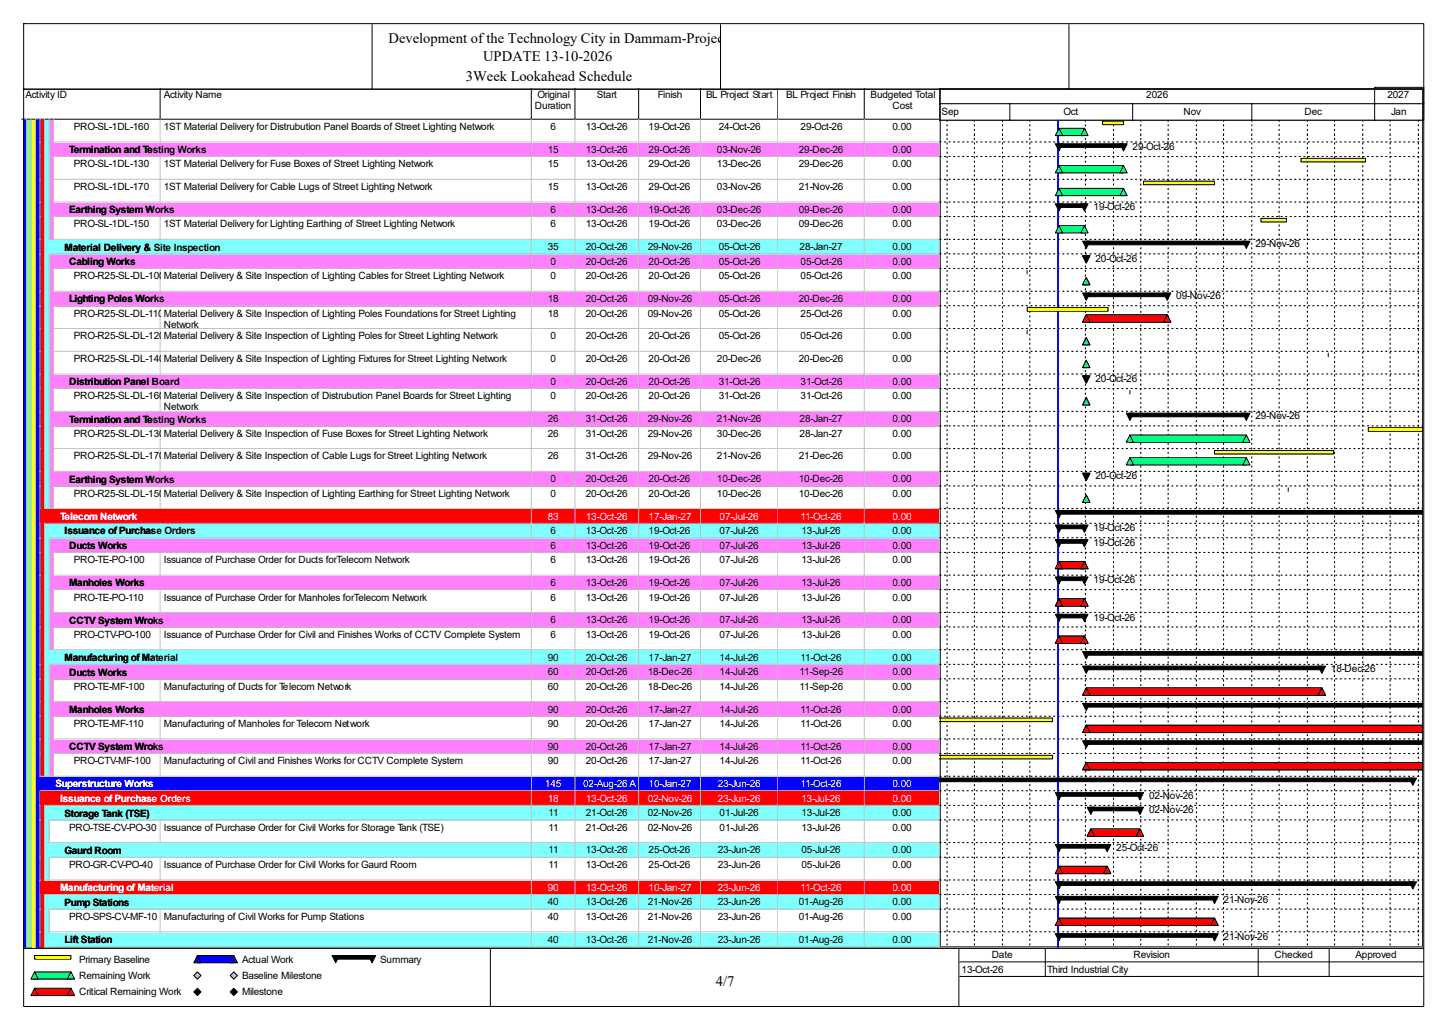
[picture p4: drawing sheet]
<svg xmlns="http://www.w3.org/2000/svg" width="420mm" height="297mm" viewBox="0 0 420 297" stroke-linecap="round" stroke-linejoin="round" font-family="sans-serif">
<defs><g id="words">
<g font-size="4.2">
<text x="112.6" y="12.4">Development of the Technology City in Dammam-Project</text>
<text x="140" y="17.7">UPDATE 13-10-2026</text>
<text x="135" y="23.5">3Week Lookahead Schedule</text>
<text x="207.5" y="285.6">4/7</text>
</g>
<g font-size="2.9">
<text x="7.4" y="28.4">Activity ID</text>
<text x="47.5" y="28.4">Activity Name</text>
<text x="155.8" y="28.4">Original</text>
<text x="173" y="28.4">Start</text>
<text x="190.7" y="28.4">Finish</text>
<text x="204.6" y="28.4">BL Project Start</text>
<text x="227.8" y="28.4">BL Project Finish</text>
<text x="252.3" y="28.4">Budgeted Total</text>
<text x="332.2" y="28.4">2026</text>
<text x="402.1" y="28.4">2027</text>
<text x="155.1" y="31.6">Duration</text>
<text x="258.7" y="31.6">Cost</text>
<text x="272.9" y="33.2">Sep</text>
<text x="308.3" y="33.2">Oct</text>
<text x="343.1" y="33.2">Nov</text>
<text x="378.1" y="33.2">Dec</text>
<text x="403.2" y="33.2">Jan</text>
<text x="21.4" y="37.7">PRO-SL-1DL-160</text>
<text x="47.5" y="37.7">1ST Material Delivery for Distrubution Panel Boards of Street Lighting Network</text>
<text x="159.6" y="37.7">6</text>
<text x="169.8" y="37.7">13-Oct-26</text>
<text x="188" y="37.7">19-Oct-26</text>
<text x="208.3" y="37.7">24-Oct-26</text>
<text x="232" y="37.7">29-Oct-26</text>
<text x="258.7" y="37.7">0.00</text>
<text x="20" y="44.4">Termination and Testing Works</text>
<text x="158.7" y="44.3">15</text>
<text x="169.8" y="44.3">13-Oct-26</text>
<text x="188" y="44.3">29-Oct-26</text>
<text x="207.8" y="44.3">03-Nov-26</text>
<text x="231.5" y="44.3">29-Dec-26</text>
<text x="258.7" y="44.3">0.00</text>
<text x="328.3" y="43.5">29-Oct-26</text>
<text x="21.4" y="48.5">PRO-SL-1DL-130</text>
<text x="47.5" y="48.5">1ST Material Delivery for Fuse Boxes of Street Lighting Network</text>
<text x="158.7" y="48.5">15</text>
<text x="169.8" y="48.5">13-Oct-26</text>
<text x="188" y="48.5">29-Oct-26</text>
<text x="207.8" y="48.5">13-Dec-26</text>
<text x="231.5" y="48.5">29-Dec-26</text>
<text x="258.7" y="48.5">0.00</text>
<text x="21.4" y="55.1">PRO-SL-1DL-170</text>
<text x="47.5" y="55.1">1ST Material Delivery for Cable Lugs of Street Lighting Network</text>
<text x="158.7" y="55.1">15</text>
<text x="169.8" y="55.1">13-Oct-26</text>
<text x="188" y="55.1">29-Oct-26</text>
<text x="207.8" y="55.1">03-Nov-26</text>
<text x="231.5" y="55.1">21-Nov-26</text>
<text x="258.7" y="55.1">0.00</text>
<text x="20" y="61.8">Earthing System Works</text>
<text x="21.4" y="65.9">PRO-SL-1DL-150</text>
<text x="47.5" y="65.9">1ST Material Delivery for Lighting Earthing of Street Lighting Network</text>
<text x="159.6" y="61.7">6</text>
<text x="159.6" y="65.9">6</text>
<text x="169.8" y="61.7">13-Oct-26</text>
<text x="169.8" y="65.9">13-Oct-26</text>
<text x="188" y="61.7">19-Oct-26</text>
<text x="188" y="65.9">19-Oct-26</text>
<text x="207.8" y="61.7">03-Dec-26</text>
<text x="207.8" y="65.9">03-Dec-26</text>
<text x="231.5" y="61.7">09-Dec-26</text>
<text x="231.5" y="65.9">09-Dec-26</text>
<text x="258.7" y="61.7">0.00</text>
<text x="258.7" y="65.9">0.00</text>
<text x="316.9" y="60.9">19-Oct-26</text>
<text x="363.9" y="71.7">29-Nov-26</text>
<text x="18.7" y="72.6">Material Delivery &amp; Site Inspection</text>
<text x="20" y="76.8">Cabling Works</text>
<text x="158.7" y="72.5">35</text>
<text x="159.6" y="76.7">0</text>
<text x="169.8" y="72.5">20-Oct-26</text>
<text x="169.8" y="76.7">20-Oct-26</text>
<text x="187.7" y="72.5">29-Nov-26</text>
<text x="188" y="76.7">20-Oct-26</text>
<text x="208.3" y="72.5">05-Oct-26</text>
<text x="208.3" y="76.7">05-Oct-26</text>
<text x="231.8" y="72.5">28-Jan-27</text>
<text x="232" y="76.7">05-Oct-26</text>
<text x="258.7" y="72.5">0.00</text>
<text x="258.7" y="76.7">0.00</text>
<text x="317.5" y="75.9">20-Oct-26</text>
<text x="21.4" y="80.9">PRO-R25-SL-DL-100Material Delivery &amp; Site Inspection of Lighting Cables for Street Lighting Network</text>
<text x="159.6" y="80.9">0</text>
<text x="169.8" y="80.9">20-Oct-26</text>
<text x="188" y="80.9">20-Oct-26</text>
<text x="208.3" y="80.9">05-Oct-26</text>
<text x="232" y="80.9">05-Oct-26</text>
<text x="258.7" y="80.9">0.00</text>
<text x="20" y="87.6">Lighting Poles Works</text>
<text x="158.7" y="87.5">18</text>
<text x="169.8" y="87.5">20-Oct-26</text>
<text x="187.7" y="87.5">09-Nov-26</text>
<text x="208.3" y="87.5">05-Oct-26</text>
<text x="231.5" y="87.5">20-Dec-26</text>
<text x="258.7" y="87.5">0.00</text>
<text x="341" y="86.7">09-Nov-26</text>
<text x="21.4" y="91.7">PRO-R25-SL-DL-110</text>
<text x="47.5" y="91.7">Material Delivery &amp; Site Inspection of Lighting Poles Foundations for Street Lighting</text>
<text x="47.5" y="94.9">Network</text>
<text x="158.7" y="91.7">18</text>
<text x="169.8" y="91.7">20-Oct-26</text>
<text x="187.7" y="91.7">09-Nov-26</text>
<text x="208.3" y="91.7">05-Oct-26</text>
<text x="232" y="91.7">25-Oct-26</text>
<text x="258.7" y="91.7">0.00</text>
<text x="21.4" y="98.3">PRO-R25-SL-DL-120Material Delivery &amp; Site Inspection of Lighting Poles for Street Lighting Network</text>
<text x="159.6" y="98.3">0</text>
<text x="169.8" y="98.3">20-Oct-26</text>
<text x="188" y="98.3">20-Oct-26</text>
<text x="208.3" y="98.3">05-Oct-26</text>
<text x="232" y="98.3">05-Oct-26</text>
<text x="258.7" y="98.3">0.00</text>
<text x="21.4" y="104.9">PRO-R25-SL-DL-140Material Delivery &amp; Site Inspection of Lighting Fixtures for Street Lighting Network</text>
<text x="159.6" y="104.9">0</text>
<text x="169.8" y="104.9">20-Oct-26</text>
<text x="188" y="104.9">20-Oct-26</text>
<text x="207.8" y="104.9">20-Dec-26</text>
<text x="231.5" y="104.9">20-Dec-26</text>
<text x="258.7" y="104.9">0.00</text>
<text x="20" y="111.6">Distribution Panel Board</text>
<text x="159.6" y="111.5">0</text>
<text x="169.8" y="111.5">20-Oct-26</text>
<text x="188" y="111.5">20-Oct-26</text>
<text x="208.3" y="111.5">31-Oct-26</text>
<text x="232" y="111.5">31-Oct-26</text>
<text x="258.7" y="111.5">0.00</text>
<text x="317.5" y="110.7">20-Oct-26</text>
<text x="21.4" y="115.7">PRO-R25-SL-DL-160Material Delivery &amp; Site Inspection of Distrubution Panel Boards for Street Lighting</text>
<text x="47.5" y="118.9">Network</text>
<text x="159.6" y="115.7">0</text>
<text x="169.8" y="115.7">20-Oct-26</text>
<text x="188" y="115.7">20-Oct-26</text>
<text x="208.3" y="115.7">31-Oct-26</text>
<text x="232" y="115.7">31-Oct-26</text>
<text x="258.7" y="115.7">0.00</text>
<text x="20" y="122.4">Termination and Testing Works</text>
<text x="158.7" y="122.3">26</text>
<text x="169.8" y="122.3">31-Oct-26</text>
<text x="187.7" y="122.3">29-Nov-26</text>
<text x="207.8" y="122.3">21-Nov-26</text>
<text x="231.8" y="122.3">28-Jan-27</text>
<text x="258.7" y="122.3">0.00</text>
<text x="363.9" y="121.5">29-Nov-26</text>
<text x="21.4" y="126.6">PRO-R25-SL-DL-130Material Delivery &amp; Site Inspection of Fuse Boxes for Street Lighting Network</text>
<text x="158.7" y="126.6">26</text>
<text x="169.8" y="126.6">31-Oct-26</text>
<text x="187.7" y="126.6">29-Nov-26</text>
<text x="207.8" y="126.6">30-Dec-26</text>
<text x="231.8" y="126.6">28-Jan-27</text>
<text x="258.7" y="126.6">0.00</text>
<text x="21.4" y="133.1">PRO-R25-SL-DL-170Material Delivery &amp; Site Inspection of Cable Lugs for Street Lighting Network</text>
<text x="158.7" y="133.1">26</text>
<text x="169.8" y="133.1">31-Oct-26</text>
<text x="187.7" y="133.1">29-Nov-26</text>
<text x="207.8" y="133.1">21-Nov-26</text>
<text x="231.5" y="133.1">21-Dec-26</text>
<text x="258.7" y="133.1">0.00</text>
<text x="20" y="139.8">Earthing System Works</text>
<text x="21.4" y="144">PRO-R25-SL-DL-150Material Delivery &amp; Site Inspection of Lighting Earthing for Street Lighting Network</text>
<text x="159.6" y="139.7">0</text>
<text x="159.6" y="144">0</text>
<text x="169.8" y="139.7">20-Oct-26</text>
<text x="169.8" y="144">20-Oct-26</text>
<text x="188" y="139.7">20-Oct-26</text>
<text x="188" y="144">20-Oct-26</text>
<text x="207.8" y="139.7">10-Dec-26</text>
<text x="207.8" y="144">10-Dec-26</text>
<text x="231.5" y="139.7">10-Dec-26</text>
<text x="231.5" y="144">10-Dec-26</text>
<text x="258.7" y="139.7">0.00</text>
<text x="258.7" y="144">0.00</text>
<text x="317.5" y="138.9">20-Oct-26</text>
<text x="18.7" y="154.9">Issuance of Purchase Orders</text>
<text x="159.6" y="154.8">6</text>
<text x="169.8" y="154.8">13-Oct-26</text>
<text x="188" y="154.8">19-Oct-26</text>
<text x="208.6" y="154.8">07-Jul-26</text>
<text x="232.3" y="154.8">13-Jul-26</text>
<text x="258.7" y="154.8">0.00</text>
<text x="316.9" y="154">19-Oct-26</text>
<text x="20" y="159.1">Ducts Works</text>
<text x="159.6" y="159">6</text>
<text x="169.8" y="159">13-Oct-26</text>
<text x="188" y="159">19-Oct-26</text>
<text x="208.6" y="159">07-Jul-26</text>
<text x="232.3" y="159">13-Jul-26</text>
<text x="258.7" y="159">0.00</text>
<text x="316.9" y="158.2">19-Oct-26</text>
<text x="21.4" y="163.2">PRO-TE-PO-100</text>
<text x="47.5" y="163.2">Issuance of Purchase Order for Ducts forTelecom Network</text>
<text x="159.6" y="163.2">6</text>
<text x="169.8" y="163.2">13-Oct-26</text>
<text x="188" y="163.2">19-Oct-26</text>
<text x="208.6" y="163.2">07-Jul-26</text>
<text x="232.3" y="163.2">13-Jul-26</text>
<text x="258.7" y="163.2">0.00</text>
<text x="20" y="169.9">Manholes Works</text>
<text x="159.6" y="169.8">6</text>
<text x="169.8" y="169.8">13-Oct-26</text>
<text x="188" y="169.8">19-Oct-26</text>
<text x="208.6" y="169.8">07-Jul-26</text>
<text x="232.3" y="169.8">13-Jul-26</text>
<text x="258.7" y="169.8">0.00</text>
<text x="316.9" y="169">19-Oct-26</text>
<text x="21.4" y="174">PRO-TE-PO-110</text>
<text x="47.5" y="174">Issuance of Purchase Order for Manholes forTelecom Network</text>
<text x="159.6" y="174">6</text>
<text x="169.8" y="174">13-Oct-26</text>
<text x="188" y="174">19-Oct-26</text>
<text x="208.6" y="174">07-Jul-26</text>
<text x="232.3" y="174">13-Jul-26</text>
<text x="258.7" y="174">0.00</text>
<text x="316.9" y="179.8">19-Oct-26</text>
<text x="20" y="180.7">CCTV System Wroks</text>
<text x="21.4" y="184.8">PRO-CTV-PO-100</text>
<text x="47.5" y="184.8">Issuance of Purchase Order for Civil and Finishes Works of CCTV Complete System</text>
<text x="159.6" y="180.6">6</text>
<text x="159.6" y="184.8">6</text>
<text x="169.8" y="180.6">13-Oct-26</text>
<text x="169.8" y="184.8">13-Oct-26</text>
<text x="188" y="180.6">19-Oct-26</text>
<text x="188" y="184.8">19-Oct-26</text>
<text x="208.6" y="180.6">07-Jul-26</text>
<text x="208.6" y="184.8">07-Jul-26</text>
<text x="232.3" y="180.6">13-Jul-26</text>
<text x="232.3" y="184.8">13-Jul-26</text>
<text x="258.7" y="180.6">0.00</text>
<text x="258.7" y="184.8">0.00</text>
<text x="18.7" y="191.5">Manufacturing of Material</text>
<text x="158.7" y="191.4">90</text>
<text x="169.8" y="191.4">20-Oct-26</text>
<text x="188" y="191.4">17-Jan-27</text>
<text x="208.6" y="191.4">14-Jul-26</text>
<text x="232" y="191.4">11-Oct-26</text>
<text x="258.7" y="191.4">0.00</text>
<text x="20" y="195.7">Ducts Works</text>
<text x="158.7" y="195.7">60</text>
<text x="169.8" y="195.7">20-Oct-26</text>
<text x="187.7" y="195.7">18-Dec-26</text>
<text x="208.6" y="195.7">14-Jul-26</text>
<text x="231.8" y="195.7">11-Sep-26</text>
<text x="258.7" y="195.7">0.00</text>
<text x="385.8" y="194.9">18-Dec-26</text>
<text x="21.4" y="199.9">PRO-TE-MF-100</text>
<text x="47.5" y="199.9">Manufacturing of Ducts for Telecom Network</text>
<text x="158.7" y="199.9">60</text>
<text x="169.8" y="199.9">20-Oct-26</text>
<text x="187.7" y="199.9">18-Dec-26</text>
<text x="208.6" y="199.9">14-Jul-26</text>
<text x="231.8" y="199.9">11-Sep-26</text>
<text x="258.7" y="199.9">0.00</text>
<text x="20" y="206.5">Manholes Works</text>
<text x="158.7" y="206.5">90</text>
<text x="169.8" y="206.5">20-Oct-26</text>
<text x="188" y="206.5">17-Jan-27</text>
<text x="208.6" y="206.5">14-Jul-26</text>
<text x="232" y="206.5">11-Oct-26</text>
<text x="258.7" y="206.5">0.00</text>
<text x="21.4" y="210.7">PRO-TE-MF-110</text>
<text x="47.5" y="210.7">Manufacturing of Manholes for Telecom Network</text>
<text x="158.7" y="210.7">90</text>
<text x="169.8" y="210.7">20-Oct-26</text>
<text x="188" y="210.7">17-Jan-27</text>
<text x="208.6" y="210.7">14-Jul-26</text>
<text x="232" y="210.7">11-Oct-26</text>
<text x="258.7" y="210.7">0.00</text>
<text x="20" y="217.3">CCTV System Wroks</text>
<text x="21.4" y="221.5">PRO-CTV-MF-100</text>
<text x="47.5" y="221.5">Manufacturing of Civil and Finishes Works for CCTV Complete System</text>
<text x="158.7" y="217.3">90</text>
<text x="158.7" y="221.5">90</text>
<text x="169.8" y="217.3">20-Oct-26</text>
<text x="169.8" y="221.5">20-Oct-26</text>
<text x="188" y="217.3">17-Jan-27</text>
<text x="188" y="221.5">17-Jan-27</text>
<text x="208.6" y="217.3">14-Jul-26</text>
<text x="208.6" y="221.5">14-Jul-26</text>
<text x="232" y="217.3">11-Oct-26</text>
<text x="232" y="221.5">11-Oct-26</text>
<text x="258.7" y="217.3">0.00</text>
<text x="258.7" y="221.5">0.00</text>
<text x="412.2" y="227.3">10-Jan-</text>
<text x="333" y="231.5">02-Nov-26</text>
<text x="18.7" y="236.6">Storage Tank (TSE)</text>
<text x="159" y="236.5">11</text>
<text x="169.8" y="236.5">21-Oct-26</text>
<text x="187.7" y="236.5">02-Nov-26</text>
<text x="208.6" y="236.5">01-Jul-26</text>
<text x="232.3" y="236.5">13-Jul-26</text>
<text x="258.7" y="236.5">0.00</text>
<text x="333" y="235.7">02-Nov-26</text>
<text x="20" y="240.7">PRO-TSE-CV-PO-30</text>
<text x="47.5" y="240.7">Issuance of Purchase Order for Civil Works for Storage Tank (TSE)</text>
<text x="159" y="240.7">11</text>
<text x="169.8" y="240.7">21-Oct-26</text>
<text x="187.7" y="240.7">02-Nov-26</text>
<text x="208.6" y="240.7">01-Jul-26</text>
<text x="232.3" y="240.7">13-Jul-26</text>
<text x="258.7" y="240.7">0.00</text>
<text x="18.7" y="247.4">Gaurd Room</text>
<text x="20" y="251.5">PRO-GR-CV-PO-40</text>
<text x="47.5" y="251.5">Issuance of Purchase Order for Civil Works for Gaurd Room</text>
<text x="159" y="247.3">11</text>
<text x="159" y="251.5">11</text>
<text x="169.8" y="247.3">13-Oct-26</text>
<text x="169.8" y="251.5">13-Oct-26</text>
<text x="188" y="247.3">25-Oct-26</text>
<text x="188" y="251.5">25-Oct-26</text>
<text x="208.1" y="247.3">23-Jun-26</text>
<text x="208.1" y="251.5">23-Jun-26</text>
<text x="232.3" y="247.3">05-Jul-26</text>
<text x="232.3" y="251.5">05-Jul-26</text>
<text x="258.7" y="247.3">0.00</text>
<text x="258.7" y="251.5">0.00</text>
<text x="323.6" y="246.5">25-Oct-26</text>
<text x="412.2" y="257.3">10-Jan-</text>
<text x="18.7" y="262.4">Pump Stations</text>
<text x="158.7" y="262.3">40</text>
<text x="169.8" y="262.3">13-Oct-26</text>
<text x="187.7" y="262.3">21-Nov-26</text>
<text x="208.1" y="262.3">23-Jun-26</text>
<text x="231.5" y="262.3">01-Aug-26</text>
<text x="258.7" y="262.3">0.00</text>
<text x="354.7" y="261.6">21-Nov-26</text>
<text x="20" y="266.6">PRO-SPS-CV-MF-10</text>
<text x="47.5" y="266.6">Manufacturing of Civil Works for Pump Stations</text>
<text x="158.7" y="266.6">40</text>
<text x="169.8" y="266.6">13-Oct-26</text>
<text x="187.7" y="266.6">21-Nov-26</text>
<text x="208.1" y="266.6">23-Jun-26</text>
<text x="231.5" y="266.6">01-Aug-26</text>
<text x="258.7" y="266.6">0.00</text>
<text x="18.7" y="273.3">Lift Station</text>
<text x="158.7" y="273.2">40</text>
<text x="169.8" y="273.2">13-Oct-26</text>
<text x="187.7" y="273.2">21-Nov-26</text>
<text x="208.1" y="273.2">23-Jun-26</text>
<text x="231.5" y="273.2">01-Aug-26</text>
<text x="258.7" y="273.2">0.00</text>
<text x="354.7" y="272.4">21-Nov-26</text>
<text x="22.9" y="279">Primary Baseline</text>
<text x="70.1" y="279">Actual Work</text>
<text x="110.2" y="279">Summary</text>
<text x="278.7" y="281.9">13-Oct-26</text>
<text x="287.4" y="277.7">Date</text>
<text x="303.5" y="281.9">Third Industrial City</text>
<text x="328.5" y="277.7">Revision</text>
<text x="369.4" y="277.7">Checked</text>
<text x="392.9" y="277.7">Approved</text>
<text x="22.9" y="283.7">Remaining Work</text>
<text x="70.1" y="283.7">Baseline Milestone</text>
<text x="22.9" y="288.5">Critical Remaining Work</text>
<text x="70.1" y="288.5">Milestone</text>
</g>
<g font-size="2.9" fill="#fff">
<text x="17.4" y="150.6">Telecom Network</text>
<text x="158.7" y="150.5">83</text>
<text x="169.8" y="150.5">13-Oct-26</text>
<text x="188" y="150.5">17-Jan-27</text>
<text x="208.6" y="150.5">07-Jul-26</text>
<text x="232" y="150.5">11-Oct-26</text>
<text x="258.7" y="150.5">0.00</text>
<text x="16.1" y="228.2">Superstructure Works</text>
<text x="17.4" y="232.4">Issuance of Purchase Orders</text>
<text x="157.9" y="228.1">145</text>
<text x="158.7" y="232.3">18</text>
<text x="169" y="228.1">02-Aug-26 A</text>
<text x="169.8" y="232.3">13-Oct-26</text>
<text x="187.7" y="232.3">02-Nov-26</text>
<text x="188" y="228.1">10-Jan-27</text>
<text x="208.1" y="228.1">23-Jun-26</text>
<text x="208.1" y="232.3">23-Jun-26</text>
<text x="232" y="228.1">11-Oct-26</text>
<text x="232.3" y="232.3">13-Jul-26</text>
<text x="258.7" y="228.1">0.00</text>
<text x="258.7" y="232.3">0.00</text>
<text x="17.4" y="258.2">Manufacturing of Material</text>
<text x="158.7" y="258.1">90</text>
<text x="169.8" y="258.1">13-Oct-26</text>
<text x="188" y="258.1">10-Jan-27</text>
<text x="208.1" y="258.1">23-Jun-26</text>
<text x="232" y="258.1">11-Oct-26</text>
<text x="258.7" y="258.1">0.00</text>
</g>
</g></defs>
<path d="M46.4 25.6v8.9h-40.1" fill="none" stroke="#000" stroke-width=".29"/>
<path d="M46.7 25.6h107.6v9.2h-107.6z" fill="#fff"/>
<path d="M154 25.6v8.9h-107.6" fill="none" stroke="#000" stroke-width=".29"/>
<path d="M154.3 25.6h12.6v9.2h-12.6z" fill="#fff"/>
<path d="M166.7 25.6v8.9h-12.7" fill="none" stroke="#000" stroke-width=".29"/>
<path d="M166.9 25.6h18.5v9.2h-18.5z" fill="#fff"/>
<path d="M185.1 25.6v8.9h-18.4" fill="none" stroke="#000" stroke-width=".29"/>
<path d="M185.4 25.6h17.9v9.2h-17.9z" fill="#fff"/>
<path d="M203 25.6v8.9h-17.9" fill="none" stroke="#000" stroke-width=".29"/>
<path d="M203.3 25.6h22.4v9.2h-22.4z" fill="#fff"/>
<path d="M225.5 25.6v8.9h-22.5" fill="none" stroke="#000" stroke-width=".29"/>
<path d="M225.7 25.6h25.1v9.2h-25.1z" fill="#fff"/>
<path d="M250.5 25.6v8.9h-25" fill="none" stroke="#000" stroke-width=".29"/>
<path d="M250.8 25.6h21.9v9.2h-21.9z" fill="#fff"/>
<path d="M272.4 25.6v8.9h-21.9" fill="none" stroke="#000" stroke-width=".29"/>
<path d="M6.6 34.8h1.3v6.6h-1.3z" fill="#00f"/>
<path d="M7.6 34.5v6.9" fill="none" stroke="#c0c0c0" stroke-width=".29"/>
<path d="M7.9 34.8h1.3v6.6h-1.3z" fill="#80ff80"/>
<path d="M9 34.5v6.9" fill="none" stroke="#c0c0c0" stroke-width=".29"/>
<path d="M9.2 34.8h1.3v6.6h-1.3z" fill="#ff0"/>
<path d="M10.3 34.5v6.9" fill="none" stroke="#c0c0c0" stroke-width=".29"/>
<path d="M10.5 34.8h1.4v6.6h-1.4z" fill="#00f"/>
<path d="M11.6 34.5v6.9" fill="none" stroke="#c0c0c0" stroke-width=".29"/>
<path d="M11.9 34.8h1.3v6.6h-1.3z" fill="#f00"/>
<path d="M12.9 34.5v6.9" fill="none" stroke="#c0c0c0" stroke-width=".29"/>
<path d="M13.2 34.8h1.3v6.6h-1.3z" fill="#80ffff"/>
<path d="M14.2 34.5v6.9" fill="none" stroke="#c0c0c0" stroke-width=".29"/>
<path d="M14.5 34.8h1.3v6.6h-1.3z" fill="#ff80ff"/>
<path d="M15.6 34.5v6.9" fill="none" stroke="#c0c0c0" stroke-width=".29"/>
<path d="M15.8 34.8h30.9v6.6h-30.9z" fill="#fff"/>
<path d="M46.4 34.5v6.9M15.6 41.1h31.1" fill="none" stroke="#c0c0c0" stroke-width=".29"/>
<path d="M46.7 34.8h107.6v6.6h-107.6z" fill="#fff"/>
<path d="M154 34.5v6.6h-107.3" fill="none" stroke="#c0c0c0" stroke-width=".29"/>
<path d="M154.3 34.8h12.6v6.6h-12.6z" fill="#fff"/>
<path d="M166.7 34.5v6.6h-12.4" fill="none" stroke="#c0c0c0" stroke-width=".29"/>
<path d="M166.9 34.8h18.5v6.6h-18.5z" fill="#fff"/>
<path d="M185.1 34.5v6.6h-18.2" fill="none" stroke="#c0c0c0" stroke-width=".29"/>
<path d="M185.4 34.8h17.9v6.6h-17.9z" fill="#fff"/>
<path d="M203 34.5v6.6h-17.6" fill="none" stroke="#c0c0c0" stroke-width=".29"/>
<path d="M203.3 34.8h22.4v6.6h-22.4z" fill="#fff"/>
<path d="M225.5 34.5v6.6h-22.2" fill="none" stroke="#c0c0c0" stroke-width=".29"/>
<path d="M225.7 34.8h25.1v6.6h-25.1z" fill="#fff"/>
<path d="M250.5 34.5v6.6h-24.8" fill="none" stroke="#c0c0c0" stroke-width=".29"/>
<path d="M250.8 34.8h21.9v6.6h-21.9z" fill="#fff"/>
<path d="M272.4 34.5v6.6h-21.6" fill="none" stroke="#c0c0c0" stroke-width=".29"/>
<path d="M6.6 41.4h1.3v4.2h-1.3z" fill="#00f"/>
<path d="M7.6 41.1v4.5" fill="none" stroke="#c0c0c0" stroke-width=".29"/>
<path d="M7.9 41.4h1.3v4.2h-1.3z" fill="#80ff80"/>
<path d="M9 41.1v4.5" fill="none" stroke="#c0c0c0" stroke-width=".29"/>
<path d="M9.2 41.4h1.3v4.2h-1.3z" fill="#ff0"/>
<path d="M10.3 41.1v4.5" fill="none" stroke="#c0c0c0" stroke-width=".29"/>
<path d="M10.5 41.4h1.4v4.2h-1.4z" fill="#00f"/>
<path d="M11.6 41.1v4.5" fill="none" stroke="#c0c0c0" stroke-width=".29"/>
<path d="M11.9 41.4h1.3v4.2h-1.3z" fill="#f00"/>
<path d="M12.9 41.1v4.5" fill="none" stroke="#c0c0c0" stroke-width=".29"/>
<path d="M13.2 41.4h1.3v4.2h-1.3z" fill="#80ffff"/>
<path d="M14.2 41.1v4.5" fill="none" stroke="#c0c0c0" stroke-width=".29"/>
<path d="M14.5 41.4h32.2v4.2h-32.2z" fill="#ff80ff"/>
<path d="M15.6 45.4h31.1" fill="none" stroke="#c0c0c0" stroke-width=".29"/>
<path d="M46.7 41.4h107.6v4.2h-107.6z" fill="#ff80ff"/>
<path d="M154 41.1v4.3h-107.3" fill="none" stroke="#c0c0c0" stroke-width=".29"/>
<path d="M154.3 41.4h12.6v4.2h-12.6z" fill="#ff80ff"/>
<path d="M166.7 41.1v4.3h-12.4" fill="none" stroke="#c0c0c0" stroke-width=".29"/>
<path d="M166.9 41.4h18.5v4.2h-18.5z" fill="#ff80ff"/>
<path d="M185.1 41.1v4.3h-18.2" fill="none" stroke="#c0c0c0" stroke-width=".29"/>
<path d="M185.4 41.4h17.9v4.2h-17.9z" fill="#ff80ff"/>
<path d="M203 41.1v4.3h-17.6" fill="none" stroke="#c0c0c0" stroke-width=".29"/>
<path d="M203.3 41.4h22.4v4.2h-22.4z" fill="#ff80ff"/>
<path d="M225.5 41.1v4.3h-22.2" fill="none" stroke="#c0c0c0" stroke-width=".29"/>
<path d="M225.7 41.4h25.1v4.2h-25.1z" fill="#ff80ff"/>
<path d="M250.5 41.1v4.3h-24.8" fill="none" stroke="#c0c0c0" stroke-width=".29"/>
<path d="M250.8 41.4h21.9v4.2h-21.9z" fill="#ff80ff"/>
<path d="M272.4 41.1v4.3h-21.6" fill="none" stroke="#c0c0c0" stroke-width=".29"/>
<path d="M6.6 45.6h1.3v6.6h-1.3z" fill="#00f"/>
<path d="M7.6 45.4v6.8" fill="none" stroke="#c0c0c0" stroke-width=".29"/>
<path d="M7.9 45.6h1.3v6.6h-1.3z" fill="#80ff80"/>
<path d="M9 45.4v6.8" fill="none" stroke="#c0c0c0" stroke-width=".29"/>
<path d="M9.2 45.6h1.3v6.6h-1.3z" fill="#ff0"/>
<path d="M10.3 45.4v6.8" fill="none" stroke="#c0c0c0" stroke-width=".29"/>
<path d="M10.5 45.6h1.4v6.6h-1.4z" fill="#00f"/>
<path d="M11.6 45.4v6.8" fill="none" stroke="#c0c0c0" stroke-width=".29"/>
<path d="M11.9 45.6h1.3v6.6h-1.3z" fill="#f00"/>
<path d="M12.9 45.4v6.8" fill="none" stroke="#c0c0c0" stroke-width=".29"/>
<path d="M13.2 45.6h1.3v6.6h-1.3z" fill="#80ffff"/>
<path d="M14.2 45.4v6.8" fill="none" stroke="#c0c0c0" stroke-width=".29"/>
<path d="M14.5 45.6h1.3v6.6h-1.3z" fill="#ff80ff"/>
<path d="M15.6 45.4v6.8" fill="none" stroke="#c0c0c0" stroke-width=".29"/>
<path d="M15.8 45.6h30.9v6.6h-30.9z" fill="#fff"/>
<path d="M15.6 51.9h31.1M46.4 45.4v6.8" fill="none" stroke="#c0c0c0" stroke-width=".29"/>
<path d="M46.7 45.6h107.6v6.6h-107.6z" fill="#fff"/>
<path d="M154 45.4v6.5h-107.3" fill="none" stroke="#c0c0c0" stroke-width=".29"/>
<path d="M154.3 45.6h12.6v6.6h-12.6z" fill="#fff"/>
<path d="M166.7 45.4v6.5h-12.4" fill="none" stroke="#c0c0c0" stroke-width=".29"/>
<path d="M166.9 45.6h18.5v6.6h-18.5z" fill="#fff"/>
<path d="M185.1 45.4v6.5h-18.2" fill="none" stroke="#c0c0c0" stroke-width=".29"/>
<path d="M185.4 45.6h17.9v6.6h-17.9z" fill="#fff"/>
<path d="M203 45.4v6.5h-17.6" fill="none" stroke="#c0c0c0" stroke-width=".29"/>
<path d="M203.3 45.6h22.4v6.6h-22.4z" fill="#fff"/>
<path d="M225.5 45.4v6.5h-22.2" fill="none" stroke="#c0c0c0" stroke-width=".29"/>
<path d="M225.7 45.6h25.1v6.6h-25.1z" fill="#fff"/>
<path d="M250.5 45.4v6.5h-24.8" fill="none" stroke="#c0c0c0" stroke-width=".29"/>
<path d="M250.8 45.6h21.9v6.6h-21.9z" fill="#fff"/>
<path d="M272.4 45.4v6.5h-21.6" fill="none" stroke="#c0c0c0" stroke-width=".29"/>
<path d="M6.6 52.2h1.3v6.6h-1.3z" fill="#00f"/>
<path d="M7.6 51.9v6.9" fill="none" stroke="#c0c0c0" stroke-width=".29"/>
<path d="M7.9 52.2h1.3v6.6h-1.3z" fill="#80ff80"/>
<path d="M9 51.9v6.9" fill="none" stroke="#c0c0c0" stroke-width=".29"/>
<path d="M9.2 52.2h1.3v6.6h-1.3z" fill="#ff0"/>
<path d="M10.3 51.9v6.9" fill="none" stroke="#c0c0c0" stroke-width=".29"/>
<path d="M10.5 52.2h1.4v6.6h-1.4z" fill="#00f"/>
<path d="M11.6 51.9v6.9" fill="none" stroke="#c0c0c0" stroke-width=".29"/>
<path d="M11.9 52.2h1.3v6.6h-1.3z" fill="#f00"/>
<path d="M12.9 51.9v6.9" fill="none" stroke="#c0c0c0" stroke-width=".29"/>
<path d="M13.2 52.2h1.3v6.6h-1.3z" fill="#80ffff"/>
<path d="M14.2 51.9v6.9" fill="none" stroke="#c0c0c0" stroke-width=".29"/>
<path d="M14.5 52.2h1.3v6.6h-1.3z" fill="#ff80ff"/>
<path d="M15.6 51.9v6.9" fill="none" stroke="#c0c0c0" stroke-width=".29"/>
<path d="M15.8 52.2h30.9v6.6h-30.9z" fill="#fff"/>
<path d="M15.6 58.5h31.1M46.4 51.9v6.9" fill="none" stroke="#c0c0c0" stroke-width=".29"/>
<path d="M46.7 52.2h107.6v6.6h-107.6z" fill="#fff"/>
<path d="M154 51.9v6.6h-107.3" fill="none" stroke="#c0c0c0" stroke-width=".29"/>
<path d="M154.3 52.2h12.6v6.6h-12.6z" fill="#fff"/>
<path d="M166.7 51.9v6.6h-12.4" fill="none" stroke="#c0c0c0" stroke-width=".29"/>
<path d="M166.9 52.2h18.5v6.6h-18.5z" fill="#fff"/>
<path d="M185.1 51.9v6.6h-18.2" fill="none" stroke="#c0c0c0" stroke-width=".29"/>
<path d="M185.4 52.2h17.9v6.6h-17.9z" fill="#fff"/>
<path d="M203 51.9v6.6h-17.6" fill="none" stroke="#c0c0c0" stroke-width=".29"/>
<path d="M203.3 52.2h22.4v6.6h-22.4z" fill="#fff"/>
<path d="M225.5 51.9v6.6h-22.2" fill="none" stroke="#c0c0c0" stroke-width=".29"/>
<path d="M225.7 52.2h25.1v6.6h-25.1z" fill="#fff"/>
<path d="M250.5 51.9v6.6h-24.8" fill="none" stroke="#c0c0c0" stroke-width=".29"/>
<path d="M250.8 52.2h21.9v6.6h-21.9z" fill="#fff"/>
<path d="M272.4 51.9v6.6h-21.6" fill="none" stroke="#c0c0c0" stroke-width=".29"/>
<path d="M6.6 58.8h1.3v4.2h-1.3z" fill="#00f"/>
<path d="M7.6 58.5v4.5" fill="none" stroke="#c0c0c0" stroke-width=".29"/>
<path d="M7.9 58.8h1.3v4.2h-1.3z" fill="#80ff80"/>
<path d="M9 58.5v4.5" fill="none" stroke="#c0c0c0" stroke-width=".29"/>
<path d="M9.2 58.8h1.3v4.2h-1.3z" fill="#ff0"/>
<path d="M10.3 58.5v4.5" fill="none" stroke="#c0c0c0" stroke-width=".29"/>
<path d="M10.5 58.8h1.4v4.2h-1.4z" fill="#00f"/>
<path d="M11.6 58.5v4.5" fill="none" stroke="#c0c0c0" stroke-width=".29"/>
<path d="M11.9 58.8h1.3v4.2h-1.3z" fill="#f00"/>
<path d="M12.9 58.5v4.5" fill="none" stroke="#c0c0c0" stroke-width=".29"/>
<path d="M13.2 58.8h1.3v4.2h-1.3z" fill="#80ffff"/>
<path d="M14.2 58.5v4.5" fill="none" stroke="#c0c0c0" stroke-width=".29"/>
<path d="M14.5 58.8h32.2v4.2h-32.2z" fill="#ff80ff"/>
<path d="M15.6 62.8h31.1" fill="none" stroke="#c0c0c0" stroke-width=".29"/>
<path d="M46.7 58.8h107.6v4.2h-107.6z" fill="#ff80ff"/>
<path d="M154 58.5v4.3h-107.3" fill="none" stroke="#c0c0c0" stroke-width=".29"/>
<path d="M154.3 58.8h12.6v4.2h-12.6z" fill="#ff80ff"/>
<path d="M166.7 58.5v4.3h-12.4" fill="none" stroke="#c0c0c0" stroke-width=".29"/>
<path d="M166.9 58.8h18.5v4.2h-18.5z" fill="#ff80ff"/>
<path d="M185.1 58.5v4.3h-18.2" fill="none" stroke="#c0c0c0" stroke-width=".29"/>
<path d="M185.4 58.8h17.9v4.2h-17.9z" fill="#ff80ff"/>
<path d="M203 58.5v4.3h-17.6" fill="none" stroke="#c0c0c0" stroke-width=".29"/>
<path d="M203.3 58.8h22.4v4.2h-22.4z" fill="#ff80ff"/>
<path d="M225.5 58.5v4.3h-22.2" fill="none" stroke="#c0c0c0" stroke-width=".29"/>
<path d="M225.7 58.8h25.1v4.2h-25.1z" fill="#ff80ff"/>
<path d="M250.5 58.5v4.3h-24.8" fill="none" stroke="#c0c0c0" stroke-width=".29"/>
<path d="M250.8 58.8h21.9v4.2h-21.9z" fill="#ff80ff"/>
<path d="M272.4 58.5v4.3h-21.6" fill="none" stroke="#c0c0c0" stroke-width=".29"/>
<path d="M6.6 63h1.3v6.6h-1.3z" fill="#00f"/>
<path d="M7.6 62.8v6.8" fill="none" stroke="#c0c0c0" stroke-width=".29"/>
<path d="M7.9 63h1.3v6.6h-1.3z" fill="#80ff80"/>
<path d="M9 62.8v6.8" fill="none" stroke="#c0c0c0" stroke-width=".29"/>
<path d="M9.2 63h1.3v6.6h-1.3z" fill="#ff0"/>
<path d="M10.3 62.8v6.8" fill="none" stroke="#c0c0c0" stroke-width=".29"/>
<path d="M10.5 63h1.4v6.6h-1.4z" fill="#00f"/>
<path d="M11.6 62.8v6.8" fill="none" stroke="#c0c0c0" stroke-width=".29"/>
<path d="M11.9 63h1.3v6.6h-1.3z" fill="#f00"/>
<path d="M12.9 62.8v6.8" fill="none" stroke="#c0c0c0" stroke-width=".29"/>
<path d="M13.2 63h1.3v6.6h-1.3z" fill="#80ffff"/>
<path d="M14.2 62.8v6.8" fill="none" stroke="#c0c0c0" stroke-width=".29"/>
<path d="M14.5 63h1.3v6.6h-1.3z" fill="#ff80ff"/>
<path d="M14.2 69.3h1.6M15.6 62.8v6.8" fill="none" stroke="#c0c0c0" stroke-width=".29"/>
<path d="M15.8 63h30.9v6.6h-30.9z" fill="#fff"/>
<path d="M15.6 69.3h31.1M46.4 62.8v6.8" fill="none" stroke="#c0c0c0" stroke-width=".29"/>
<path d="M46.7 63h107.6v6.6h-107.6z" fill="#fff"/>
<path d="M154 62.8v6.5h-107.3" fill="none" stroke="#c0c0c0" stroke-width=".29"/>
<path d="M154.3 63h12.6v6.6h-12.6z" fill="#fff"/>
<path d="M166.7 62.8v6.5h-12.4" fill="none" stroke="#c0c0c0" stroke-width=".29"/>
<path d="M166.9 63h18.5v6.6h-18.5z" fill="#fff"/>
<path d="M185.1 62.8v6.5h-18.2" fill="none" stroke="#c0c0c0" stroke-width=".29"/>
<path d="M185.4 63h17.9v6.6h-17.9z" fill="#fff"/>
<path d="M203 62.8v6.5h-17.6" fill="none" stroke="#c0c0c0" stroke-width=".29"/>
<path d="M203.3 63h22.4v6.6h-22.4z" fill="#fff"/>
<path d="M225.5 62.8v6.5h-22.2" fill="none" stroke="#c0c0c0" stroke-width=".29"/>
<path d="M225.7 63h25.1v6.6h-25.1z" fill="#fff"/>
<path d="M250.5 62.8v6.5h-24.8" fill="none" stroke="#c0c0c0" stroke-width=".29"/>
<path d="M250.8 63h21.9v6.6h-21.9z" fill="#fff"/>
<path d="M272.4 62.8v6.5h-21.6" fill="none" stroke="#c0c0c0" stroke-width=".29"/>
<path d="M6.6 69.6h1.3v4.2h-1.3z" fill="#00f"/>
<path d="M7.6 69.3v4.5" fill="none" stroke="#c0c0c0" stroke-width=".29"/>
<path d="M7.9 69.6h1.3v4.2h-1.3z" fill="#80ff80"/>
<path d="M9 69.3v4.5" fill="none" stroke="#c0c0c0" stroke-width=".29"/>
<path d="M9.2 69.6h1.3v4.2h-1.3z" fill="#ff0"/>
<path d="M10.3 69.3v4.5" fill="none" stroke="#c0c0c0" stroke-width=".29"/>
<path d="M10.5 69.6h1.4v4.2h-1.4z" fill="#00f"/>
<path d="M11.6 69.3v4.5" fill="none" stroke="#c0c0c0" stroke-width=".29"/>
<path d="M11.9 69.6h1.3v4.2h-1.3z" fill="#f00"/>
<path d="M12.9 69.3v4.5" fill="none" stroke="#c0c0c0" stroke-width=".29"/>
<path d="M13.2 69.6h33.5v4.2h-33.5z" fill="#80ffff"/>
<path d="M14.2 73.6h32.5" fill="none" stroke="#c0c0c0" stroke-width=".29"/>
<path d="M46.7 69.6h107.6v4.2h-107.6z" fill="#80ffff"/>
<path d="M154 69.3v4.3h-107.3" fill="none" stroke="#c0c0c0" stroke-width=".29"/>
<path d="M154.3 69.6h12.6v4.2h-12.6z" fill="#80ffff"/>
<path d="M166.7 69.3v4.3h-12.4" fill="none" stroke="#c0c0c0" stroke-width=".29"/>
<path d="M166.9 69.6h18.5v4.2h-18.5z" fill="#80ffff"/>
<path d="M185.1 69.3v4.3h-18.2" fill="none" stroke="#c0c0c0" stroke-width=".29"/>
<path d="M185.4 69.6h17.9v4.2h-17.9z" fill="#80ffff"/>
<path d="M203 69.3v4.3h-17.6" fill="none" stroke="#c0c0c0" stroke-width=".29"/>
<path d="M203.3 69.6h22.4v4.2h-22.4z" fill="#80ffff"/>
<path d="M225.5 69.3v4.3h-22.2" fill="none" stroke="#c0c0c0" stroke-width=".29"/>
<path d="M225.7 69.6h25.1v4.2h-25.1z" fill="#80ffff"/>
<path d="M250.5 69.3v4.3h-24.8" fill="none" stroke="#c0c0c0" stroke-width=".29"/>
<path d="M250.8 69.6h21.9v4.2h-21.9z" fill="#80ffff"/>
<path d="M272.4 69.3v4.3h-21.6" fill="none" stroke="#c0c0c0" stroke-width=".29"/>
<path d="M6.6 73.8h1.3v4.3h-1.3z" fill="#00f"/>
<path d="M7.6 73.6v4.5" fill="none" stroke="#c0c0c0" stroke-width=".29"/>
<path d="M7.9 73.8h1.3v4.3h-1.3z" fill="#80ff80"/>
<path d="M9 73.6v4.5" fill="none" stroke="#c0c0c0" stroke-width=".29"/>
<path d="M9.2 73.8h1.3v4.3h-1.3z" fill="#ff0"/>
<path d="M10.3 73.6v4.5" fill="none" stroke="#c0c0c0" stroke-width=".29"/>
<path d="M10.5 73.8h1.4v4.3h-1.4z" fill="#00f"/>
<path d="M11.6 73.6v4.5" fill="none" stroke="#c0c0c0" stroke-width=".29"/>
<path d="M11.9 73.8h1.3v4.3h-1.3z" fill="#f00"/>
<path d="M12.9 73.6v4.5" fill="none" stroke="#c0c0c0" stroke-width=".29"/>
<path d="M13.2 73.8h1.3v4.3h-1.3z" fill="#80ffff"/>
<path d="M14.2 73.6v4.5" fill="none" stroke="#c0c0c0" stroke-width=".29"/>
<path d="M14.5 73.8h32.2v4.3h-32.2z" fill="#ff80ff"/>
<path d="M15.6 77.8h31.1" fill="none" stroke="#c0c0c0" stroke-width=".29"/>
<path d="M46.7 73.8h107.6v4.3h-107.6z" fill="#ff80ff"/>
<path d="M154 73.6v4.2h-107.3" fill="none" stroke="#c0c0c0" stroke-width=".29"/>
<path d="M154.3 73.8h12.6v4.3h-12.6z" fill="#ff80ff"/>
<path d="M166.7 73.6v4.2h-12.4" fill="none" stroke="#c0c0c0" stroke-width=".29"/>
<path d="M166.9 73.8h18.5v4.3h-18.5z" fill="#ff80ff"/>
<path d="M185.1 73.6v4.2h-18.2" fill="none" stroke="#c0c0c0" stroke-width=".29"/>
<path d="M185.4 73.8h17.9v4.3h-17.9z" fill="#ff80ff"/>
<path d="M203 73.6v4.2h-17.6" fill="none" stroke="#c0c0c0" stroke-width=".29"/>
<path d="M203.3 73.8h22.4v4.3h-22.4z" fill="#ff80ff"/>
<path d="M225.5 73.6v4.2h-22.2" fill="none" stroke="#c0c0c0" stroke-width=".29"/>
<path d="M225.7 73.8h25.1v4.3h-25.1z" fill="#ff80ff"/>
<path d="M250.5 73.6v4.2h-24.8" fill="none" stroke="#c0c0c0" stroke-width=".29"/>
<path d="M250.8 73.8h21.9v4.3h-21.9z" fill="#ff80ff"/>
<path d="M272.4 73.6v4.2h-21.6" fill="none" stroke="#c0c0c0" stroke-width=".29"/>
<path d="M6.6 78.1h1.3v6.6h-1.3z" fill="#00f"/>
<path d="M7.6 77.8v6.8" fill="none" stroke="#c0c0c0" stroke-width=".29"/>
<path d="M7.9 78.1h1.3v6.6h-1.3z" fill="#80ff80"/>
<path d="M9 77.8v6.8" fill="none" stroke="#c0c0c0" stroke-width=".29"/>
<path d="M9.2 78.1h1.3v6.6h-1.3z" fill="#ff0"/>
<path d="M10.3 77.8v6.8" fill="none" stroke="#c0c0c0" stroke-width=".29"/>
<path d="M10.5 78.1h1.4v6.6h-1.4z" fill="#00f"/>
<path d="M11.6 77.8v6.8" fill="none" stroke="#c0c0c0" stroke-width=".29"/>
<path d="M11.9 78.1h1.3v6.6h-1.3z" fill="#f00"/>
<path d="M12.9 77.8v6.8" fill="none" stroke="#c0c0c0" stroke-width=".29"/>
<path d="M13.2 78.1h1.3v6.6h-1.3z" fill="#80ffff"/>
<path d="M14.2 77.8v6.8" fill="none" stroke="#c0c0c0" stroke-width=".29"/>
<path d="M14.5 78.1h1.3v6.6h-1.3z" fill="#ff80ff"/>
<path d="M15.6 77.8v6.8" fill="none" stroke="#c0c0c0" stroke-width=".29"/>
<path d="M15.8 78.1h30.9v6.6h-30.9z" fill="#fff"/>
<path d="M46.4 77.8v6.8M15.6 84.4h31.1" fill="none" stroke="#c0c0c0" stroke-width=".29"/>
<path d="M46.7 78.1h107.6v6.6h-107.6z" fill="#fff"/>
<path d="M154 77.8v6.6h-107.3" fill="none" stroke="#c0c0c0" stroke-width=".29"/>
<path d="M154.3 78.1h12.6v6.6h-12.6z" fill="#fff"/>
<path d="M166.7 77.8v6.6h-12.4" fill="none" stroke="#c0c0c0" stroke-width=".29"/>
<path d="M166.9 78.1h18.5v6.6h-18.5z" fill="#fff"/>
<path d="M185.1 77.8v6.6h-18.2" fill="none" stroke="#c0c0c0" stroke-width=".29"/>
<path d="M185.4 78.1h17.9v6.6h-17.9z" fill="#fff"/>
<path d="M203 77.8v6.6h-17.6" fill="none" stroke="#c0c0c0" stroke-width=".29"/>
<path d="M203.3 78.1h22.4v6.6h-22.4z" fill="#fff"/>
<path d="M225.5 77.8v6.6h-22.2" fill="none" stroke="#c0c0c0" stroke-width=".29"/>
<path d="M225.7 78.1h25.1v6.6h-25.1z" fill="#fff"/>
<path d="M250.5 77.8v6.6h-24.8" fill="none" stroke="#c0c0c0" stroke-width=".29"/>
<path d="M250.8 78.1h21.9v6.6h-21.9z" fill="#fff"/>
<path d="M272.4 77.8v6.6h-21.6" fill="none" stroke="#c0c0c0" stroke-width=".29"/>
<path d="M6.6 84.7h1.3v4.2h-1.3z" fill="#00f"/>
<path d="M7.6 84.4v4.5" fill="none" stroke="#c0c0c0" stroke-width=".29"/>
<path d="M7.9 84.7h1.3v4.2h-1.3z" fill="#80ff80"/>
<path d="M9 84.4v4.5" fill="none" stroke="#c0c0c0" stroke-width=".29"/>
<path d="M9.2 84.7h1.3v4.2h-1.3z" fill="#ff0"/>
<path d="M10.3 84.4v4.5" fill="none" stroke="#c0c0c0" stroke-width=".29"/>
<path d="M10.5 84.7h1.4v4.2h-1.4z" fill="#00f"/>
<path d="M11.6 84.4v4.5" fill="none" stroke="#c0c0c0" stroke-width=".29"/>
<path d="M11.9 84.7h1.3v4.2h-1.3z" fill="#f00"/>
<path d="M12.9 84.4v4.5" fill="none" stroke="#c0c0c0" stroke-width=".29"/>
<path d="M13.2 84.7h1.3v4.2h-1.3z" fill="#80ffff"/>
<path d="M14.2 84.4v4.5" fill="none" stroke="#c0c0c0" stroke-width=".29"/>
<path d="M14.5 84.7h32.2v4.2h-32.2z" fill="#ff80ff"/>
<path d="M15.6 88.6h31.1" fill="none" stroke="#c0c0c0" stroke-width=".29"/>
<path d="M46.7 84.7h107.6v4.2h-107.6z" fill="#ff80ff"/>
<path d="M154 84.4v4.2h-107.3" fill="none" stroke="#c0c0c0" stroke-width=".29"/>
<path d="M154.3 84.7h12.6v4.2h-12.6z" fill="#ff80ff"/>
<path d="M166.7 84.4v4.2h-12.4" fill="none" stroke="#c0c0c0" stroke-width=".29"/>
<path d="M166.9 84.7h18.5v4.2h-18.5z" fill="#ff80ff"/>
<path d="M185.1 84.4v4.2h-18.2" fill="none" stroke="#c0c0c0" stroke-width=".29"/>
<path d="M185.4 84.7h17.9v4.2h-17.9z" fill="#ff80ff"/>
<path d="M203 84.4v4.2h-17.6" fill="none" stroke="#c0c0c0" stroke-width=".29"/>
<path d="M203.3 84.7h22.4v4.2h-22.4z" fill="#ff80ff"/>
<path d="M225.5 84.4v4.2h-22.2" fill="none" stroke="#c0c0c0" stroke-width=".29"/>
<path d="M225.7 84.7h25.1v4.2h-25.1z" fill="#ff80ff"/>
<path d="M250.5 84.4v4.2h-24.8" fill="none" stroke="#c0c0c0" stroke-width=".29"/>
<path d="M250.8 84.7h21.9v4.2h-21.9z" fill="#ff80ff"/>
<path d="M272.4 84.4v4.2h-21.6" fill="none" stroke="#c0c0c0" stroke-width=".29"/>
<path d="M6.6 88.9h1.3v6.6h-1.3z" fill="#00f"/>
<path d="M7.6 88.6v6.9" fill="none" stroke="#c0c0c0" stroke-width=".29"/>
<path d="M7.9 88.9h1.3v6.6h-1.3z" fill="#80ff80"/>
<path d="M9 88.6v6.9" fill="none" stroke="#c0c0c0" stroke-width=".29"/>
<path d="M9.2 88.9h1.3v6.6h-1.3z" fill="#ff0"/>
<path d="M10.3 88.6v6.9" fill="none" stroke="#c0c0c0" stroke-width=".29"/>
<path d="M10.5 88.9h1.4v6.6h-1.4z" fill="#00f"/>
<path d="M11.6 88.6v6.9" fill="none" stroke="#c0c0c0" stroke-width=".29"/>
<path d="M11.9 88.9h1.3v6.6h-1.3z" fill="#f00"/>
<path d="M12.9 88.6v6.9" fill="none" stroke="#c0c0c0" stroke-width=".29"/>
<path d="M13.2 88.9h1.3v6.6h-1.3z" fill="#80ffff"/>
<path d="M14.2 88.6v6.9" fill="none" stroke="#c0c0c0" stroke-width=".29"/>
<path d="M14.5 88.9h1.3v6.6h-1.3z" fill="#ff80ff"/>
<path d="M15.6 88.6v6.9" fill="none" stroke="#c0c0c0" stroke-width=".29"/>
<path d="M15.8 88.9h30.9v6.6h-30.9z" fill="#fff"/>
<path d="M15.6 95.2h31.1M46.4 88.6v6.9" fill="none" stroke="#c0c0c0" stroke-width=".29"/>
<path d="M46.7 88.9h107.6v6.6h-107.6z" fill="#fff"/>
<path d="M154 88.6v6.6h-107.3" fill="none" stroke="#c0c0c0" stroke-width=".29"/>
<path d="M154.3 88.9h12.6v6.6h-12.6z" fill="#fff"/>
<path d="M166.7 88.6v6.6h-12.4" fill="none" stroke="#c0c0c0" stroke-width=".29"/>
<path d="M166.9 88.9h18.5v6.6h-18.5z" fill="#fff"/>
<path d="M185.1 88.6v6.6h-18.2" fill="none" stroke="#c0c0c0" stroke-width=".29"/>
<path d="M185.4 88.9h17.9v6.6h-17.9z" fill="#fff"/>
<path d="M203 88.6v6.6h-17.6" fill="none" stroke="#c0c0c0" stroke-width=".29"/>
<path d="M203.3 88.9h22.4v6.6h-22.4z" fill="#fff"/>
<path d="M225.5 88.6v6.6h-22.2" fill="none" stroke="#c0c0c0" stroke-width=".29"/>
<path d="M225.7 88.9h25.1v6.6h-25.1z" fill="#fff"/>
<path d="M250.5 88.6v6.6h-24.8" fill="none" stroke="#c0c0c0" stroke-width=".29"/>
<path d="M250.8 88.9h21.9v6.6h-21.9z" fill="#fff"/>
<path d="M272.4 88.6v6.6h-21.6" fill="none" stroke="#c0c0c0" stroke-width=".29"/>
<path d="M6.6 95.5h1.3v6.6h-1.3z" fill="#00f"/>
<path d="M7.6 95.2v6.8" fill="none" stroke="#c0c0c0" stroke-width=".29"/>
<path d="M7.9 95.5h1.3v6.6h-1.3z" fill="#80ff80"/>
<path d="M9 95.2v6.8" fill="none" stroke="#c0c0c0" stroke-width=".29"/>
<path d="M9.2 95.5h1.3v6.6h-1.3z" fill="#ff0"/>
<path d="M10.3 95.2v6.8" fill="none" stroke="#c0c0c0" stroke-width=".29"/>
<path d="M10.5 95.5h1.4v6.6h-1.4z" fill="#00f"/>
<path d="M11.6 95.2v6.8" fill="none" stroke="#c0c0c0" stroke-width=".29"/>
<path d="M11.9 95.5h1.3v6.6h-1.3z" fill="#f00"/>
<path d="M12.9 95.2v6.8" fill="none" stroke="#c0c0c0" stroke-width=".29"/>
<path d="M13.2 95.5h1.3v6.6h-1.3z" fill="#80ffff"/>
<path d="M14.2 95.2v6.8" fill="none" stroke="#c0c0c0" stroke-width=".29"/>
<path d="M14.5 95.5h1.3v6.6h-1.3z" fill="#ff80ff"/>
<path d="M15.6 95.2v6.8" fill="none" stroke="#c0c0c0" stroke-width=".29"/>
<path d="M15.8 95.5h30.9v6.6h-30.9z" fill="#fff"/>
<path d="M46.4 95.2v6.8M15.6 101.8h31.1" fill="none" stroke="#c0c0c0" stroke-width=".29"/>
<path d="M46.7 95.5h107.6v6.6h-107.6z" fill="#fff"/>
<path d="M154 95.2v6.6h-107.3" fill="none" stroke="#c0c0c0" stroke-width=".29"/>
<path d="M154.3 95.5h12.6v6.6h-12.6z" fill="#fff"/>
<path d="M166.7 95.2v6.6h-12.4" fill="none" stroke="#c0c0c0" stroke-width=".29"/>
<path d="M166.9 95.5h18.5v6.6h-18.5z" fill="#fff"/>
<path d="M185.1 95.2v6.6h-18.2" fill="none" stroke="#c0c0c0" stroke-width=".29"/>
<path d="M185.4 95.5h17.9v6.6h-17.9z" fill="#fff"/>
<path d="M203 95.2v6.6h-17.6" fill="none" stroke="#c0c0c0" stroke-width=".29"/>
<path d="M203.3 95.5h22.4v6.6h-22.4z" fill="#fff"/>
<path d="M225.5 95.2v6.6h-22.2" fill="none" stroke="#c0c0c0" stroke-width=".29"/>
<path d="M225.7 95.5h25.1v6.6h-25.1z" fill="#fff"/>
<path d="M250.5 95.2v6.6h-24.8" fill="none" stroke="#c0c0c0" stroke-width=".29"/>
<path d="M250.8 95.5h21.9v6.6h-21.9z" fill="#fff"/>
<path d="M272.4 95.2v6.6h-21.6" fill="none" stroke="#c0c0c0" stroke-width=".29"/>
<path d="M6.6 102.1h1.3v6.5h-1.3z" fill="#00f"/>
<path d="M7.6 101.8v6.8" fill="none" stroke="#c0c0c0" stroke-width=".29"/>
<path d="M7.9 102.1h1.3v6.5h-1.3z" fill="#80ff80"/>
<path d="M9 101.8v6.8" fill="none" stroke="#c0c0c0" stroke-width=".29"/>
<path d="M9.2 102.1h1.3v6.5h-1.3z" fill="#ff0"/>
<path d="M10.3 101.8v6.8" fill="none" stroke="#c0c0c0" stroke-width=".29"/>
<path d="M10.5 102.1h1.4v6.5h-1.4z" fill="#00f"/>
<path d="M11.6 101.8v6.8" fill="none" stroke="#c0c0c0" stroke-width=".29"/>
<path d="M11.9 102.1h1.3v6.5h-1.3z" fill="#f00"/>
<path d="M12.9 101.8v6.8" fill="none" stroke="#c0c0c0" stroke-width=".29"/>
<path d="M13.2 102.1h1.3v6.5h-1.3z" fill="#80ffff"/>
<path d="M14.2 101.8v6.8" fill="none" stroke="#c0c0c0" stroke-width=".29"/>
<path d="M14.5 102.1h1.3v6.5h-1.3z" fill="#ff80ff"/>
<path d="M15.6 101.8v6.8" fill="none" stroke="#c0c0c0" stroke-width=".29"/>
<path d="M15.8 102.1h30.9v6.5h-30.9z" fill="#fff"/>
<path d="M15.6 108.4h31.1M46.4 101.8v6.8" fill="none" stroke="#c0c0c0" stroke-width=".29"/>
<path d="M46.7 102.1h107.6v6.5h-107.6z" fill="#fff"/>
<path d="M154 101.8v6.6h-107.3" fill="none" stroke="#c0c0c0" stroke-width=".29"/>
<path d="M154.3 102.1h12.6v6.5h-12.6z" fill="#fff"/>
<path d="M166.7 101.8v6.6h-12.4" fill="none" stroke="#c0c0c0" stroke-width=".29"/>
<path d="M166.9 102.1h18.5v6.5h-18.5z" fill="#fff"/>
<path d="M185.1 101.8v6.6h-18.2" fill="none" stroke="#c0c0c0" stroke-width=".29"/>
<path d="M185.4 102.1h17.9v6.5h-17.9z" fill="#fff"/>
<path d="M203 101.8v6.6h-17.6" fill="none" stroke="#c0c0c0" stroke-width=".29"/>
<path d="M203.3 102.1h22.4v6.5h-22.4z" fill="#fff"/>
<path d="M225.5 101.8v6.6h-22.2" fill="none" stroke="#c0c0c0" stroke-width=".29"/>
<path d="M225.7 102.1h25.1v6.5h-25.1z" fill="#fff"/>
<path d="M250.5 101.8v6.6h-24.8" fill="none" stroke="#c0c0c0" stroke-width=".29"/>
<path d="M250.8 102.1h21.9v6.5h-21.9z" fill="#fff"/>
<path d="M272.4 101.8v6.6h-21.6" fill="none" stroke="#c0c0c0" stroke-width=".29"/>
<path d="M6.6 108.6h1.3v4.3h-1.3z" fill="#00f"/>
<path d="M7.6 108.4v4.5" fill="none" stroke="#c0c0c0" stroke-width=".29"/>
<path d="M7.9 108.6h1.3v4.3h-1.3z" fill="#80ff80"/>
<path d="M9 108.4v4.5" fill="none" stroke="#c0c0c0" stroke-width=".29"/>
<path d="M9.2 108.6h1.3v4.3h-1.3z" fill="#ff0"/>
<path d="M10.3 108.4v4.5" fill="none" stroke="#c0c0c0" stroke-width=".29"/>
<path d="M10.5 108.6h1.4v4.3h-1.4z" fill="#00f"/>
<path d="M11.6 108.4v4.5" fill="none" stroke="#c0c0c0" stroke-width=".29"/>
<path d="M11.9 108.6h1.3v4.3h-1.3z" fill="#f00"/>
<path d="M12.9 108.4v4.5" fill="none" stroke="#c0c0c0" stroke-width=".29"/>
<path d="M13.2 108.6h1.3v4.3h-1.3z" fill="#80ffff"/>
<path d="M14.2 108.4v4.5" fill="none" stroke="#c0c0c0" stroke-width=".29"/>
<path d="M14.5 108.6h32.2v4.3h-32.2z" fill="#ff80ff"/>
<path d="M15.6 112.6h31.1" fill="none" stroke="#c0c0c0" stroke-width=".29"/>
<path d="M46.7 108.6h107.6v4.3h-107.6z" fill="#ff80ff"/>
<path d="M154 108.4v4.2h-107.3" fill="none" stroke="#c0c0c0" stroke-width=".29"/>
<path d="M154.3 108.6h12.6v4.3h-12.6z" fill="#ff80ff"/>
<path d="M166.7 108.4v4.2h-12.4" fill="none" stroke="#c0c0c0" stroke-width=".29"/>
<path d="M166.9 108.6h18.5v4.3h-18.5z" fill="#ff80ff"/>
<path d="M185.1 108.4v4.2h-18.2" fill="none" stroke="#c0c0c0" stroke-width=".29"/>
<path d="M185.4 108.6h17.9v4.3h-17.9z" fill="#ff80ff"/>
<path d="M203 108.4v4.2h-17.6" fill="none" stroke="#c0c0c0" stroke-width=".29"/>
<path d="M203.3 108.6h22.4v4.3h-22.4z" fill="#ff80ff"/>
<path d="M225.5 108.4v4.2h-22.2" fill="none" stroke="#c0c0c0" stroke-width=".29"/>
<path d="M225.7 108.6h25.1v4.3h-25.1z" fill="#ff80ff"/>
<path d="M250.5 108.4v4.2h-24.8" fill="none" stroke="#c0c0c0" stroke-width=".29"/>
<path d="M250.8 108.6h21.9v4.3h-21.9z" fill="#ff80ff"/>
<path d="M272.4 108.4v4.2h-21.6" fill="none" stroke="#c0c0c0" stroke-width=".29"/>
<path d="M6.6 112.9h1.3v6.6h-1.3z" fill="#00f"/>
<path d="M7.6 112.6v6.9" fill="none" stroke="#c0c0c0" stroke-width=".29"/>
<path d="M7.9 112.9h1.3v6.6h-1.3z" fill="#80ff80"/>
<path d="M9 112.6v6.9" fill="none" stroke="#c0c0c0" stroke-width=".29"/>
<path d="M9.2 112.9h1.3v6.6h-1.3z" fill="#ff0"/>
<path d="M10.3 112.6v6.9" fill="none" stroke="#c0c0c0" stroke-width=".29"/>
<path d="M10.5 112.9h1.4v6.6h-1.4z" fill="#00f"/>
<path d="M11.6 112.6v6.9" fill="none" stroke="#c0c0c0" stroke-width=".29"/>
<path d="M11.9 112.9h1.3v6.6h-1.3z" fill="#f00"/>
<path d="M12.9 112.6v6.9" fill="none" stroke="#c0c0c0" stroke-width=".29"/>
<path d="M13.2 112.9h1.3v6.6h-1.3z" fill="#80ffff"/>
<path d="M14.2 112.6v6.9" fill="none" stroke="#c0c0c0" stroke-width=".29"/>
<path d="M14.5 112.9h1.3v6.6h-1.3z" fill="#ff80ff"/>
<path d="M15.6 112.6v6.9" fill="none" stroke="#c0c0c0" stroke-width=".29"/>
<path d="M15.8 112.9h30.9v6.6h-30.9z" fill="#fff"/>
<path d="M15.6 119.2h31.1M46.4 112.6v6.9" fill="none" stroke="#c0c0c0" stroke-width=".29"/>
<path d="M46.7 112.9h107.6v6.6h-107.6z" fill="#fff"/>
<path d="M154 112.6v6.6h-107.3" fill="none" stroke="#c0c0c0" stroke-width=".29"/>
<path d="M154.3 112.9h12.6v6.6h-12.6z" fill="#fff"/>
<path d="M166.7 112.6v6.6h-12.4" fill="none" stroke="#c0c0c0" stroke-width=".29"/>
<path d="M166.9 112.9h18.5v6.6h-18.5z" fill="#fff"/>
<path d="M185.1 112.6v6.6h-18.2" fill="none" stroke="#c0c0c0" stroke-width=".29"/>
<path d="M185.4 112.9h17.9v6.6h-17.9z" fill="#fff"/>
<path d="M203 112.6v6.6h-17.6" fill="none" stroke="#c0c0c0" stroke-width=".29"/>
<path d="M203.3 112.9h22.4v6.6h-22.4z" fill="#fff"/>
<path d="M225.5 112.6v6.6h-22.2" fill="none" stroke="#c0c0c0" stroke-width=".29"/>
<path d="M225.7 112.9h25.1v6.6h-25.1z" fill="#fff"/>
<path d="M250.5 112.6v6.6h-24.8" fill="none" stroke="#c0c0c0" stroke-width=".29"/>
<path d="M250.8 112.9h21.9v6.6h-21.9z" fill="#fff"/>
<path d="M272.4 112.6v6.6h-21.6" fill="none" stroke="#c0c0c0" stroke-width=".29"/>
<path d="M6.6 119.5h1.3v4.2h-1.3z" fill="#00f"/>
<path d="M7.6 119.2v4.5" fill="none" stroke="#c0c0c0" stroke-width=".29"/>
<path d="M7.9 119.5h1.3v4.2h-1.3z" fill="#80ff80"/>
<path d="M9 119.2v4.5" fill="none" stroke="#c0c0c0" stroke-width=".29"/>
<path d="M9.2 119.5h1.3v4.2h-1.3z" fill="#ff0"/>
<path d="M10.3 119.2v4.5" fill="none" stroke="#c0c0c0" stroke-width=".29"/>
<path d="M10.5 119.5h1.4v4.2h-1.4z" fill="#00f"/>
<path d="M11.6 119.2v4.5" fill="none" stroke="#c0c0c0" stroke-width=".29"/>
<path d="M11.9 119.5h1.3v4.2h-1.3z" fill="#f00"/>
<path d="M12.9 119.2v4.5" fill="none" stroke="#c0c0c0" stroke-width=".29"/>
<path d="M13.2 119.5h1.3v4.2h-1.3z" fill="#80ffff"/>
<path d="M14.2 119.2v4.5" fill="none" stroke="#c0c0c0" stroke-width=".29"/>
<path d="M14.5 119.5h32.2v4.2h-32.2z" fill="#ff80ff"/>
<path d="M15.6 123.4h31.1" fill="none" stroke="#c0c0c0" stroke-width=".29"/>
<path d="M46.7 119.5h107.6v4.2h-107.6z" fill="#ff80ff"/>
<path d="M154 119.2v4.2h-107.3" fill="none" stroke="#c0c0c0" stroke-width=".29"/>
<path d="M154.3 119.5h12.6v4.2h-12.6z" fill="#ff80ff"/>
<path d="M166.7 119.2v4.2h-12.4" fill="none" stroke="#c0c0c0" stroke-width=".29"/>
<path d="M166.9 119.5h18.5v4.2h-18.5z" fill="#ff80ff"/>
<path d="M185.1 119.2v4.2h-18.2" fill="none" stroke="#c0c0c0" stroke-width=".29"/>
<path d="M185.4 119.5h17.9v4.2h-17.9z" fill="#ff80ff"/>
<path d="M203 119.2v4.2h-17.6" fill="none" stroke="#c0c0c0" stroke-width=".29"/>
<path d="M203.3 119.5h22.4v4.2h-22.4z" fill="#ff80ff"/>
<path d="M225.5 119.2v4.2h-22.2" fill="none" stroke="#c0c0c0" stroke-width=".29"/>
<path d="M225.7 119.5h25.1v4.2h-25.1z" fill="#ff80ff"/>
<path d="M250.5 119.2v4.2h-24.8" fill="none" stroke="#c0c0c0" stroke-width=".29"/>
<path d="M250.8 119.5h21.9v4.2h-21.9z" fill="#ff80ff"/>
<path d="M272.4 119.2v4.2h-21.6" fill="none" stroke="#c0c0c0" stroke-width=".29"/>
<path d="M6.6 123.7h1.3v6.6h-1.3z" fill="#00f"/>
<path d="M7.6 123.4v6.9" fill="none" stroke="#c0c0c0" stroke-width=".29"/>
<path d="M7.9 123.7h1.3v6.6h-1.3z" fill="#80ff80"/>
<path d="M9 123.4v6.9" fill="none" stroke="#c0c0c0" stroke-width=".29"/>
<path d="M9.2 123.7h1.3v6.6h-1.3z" fill="#ff0"/>
<path d="M10.3 123.4v6.9" fill="none" stroke="#c0c0c0" stroke-width=".29"/>
<path d="M10.5 123.7h1.4v6.6h-1.4z" fill="#00f"/>
<path d="M11.6 123.4v6.9" fill="none" stroke="#c0c0c0" stroke-width=".29"/>
<path d="M11.9 123.7h1.3v6.6h-1.3z" fill="#f00"/>
<path d="M12.9 123.4v6.9" fill="none" stroke="#c0c0c0" stroke-width=".29"/>
<path d="M13.2 123.7h1.3v6.6h-1.3z" fill="#80ffff"/>
<path d="M14.2 123.4v6.9" fill="none" stroke="#c0c0c0" stroke-width=".29"/>
<path d="M14.5 123.7h1.3v6.6h-1.3z" fill="#ff80ff"/>
<path d="M15.6 123.4v6.9" fill="none" stroke="#c0c0c0" stroke-width=".29"/>
<path d="M15.8 123.7h30.9v6.6h-30.9z" fill="#fff"/>
<path d="M15.6 130h31.1M46.4 123.4v6.9" fill="none" stroke="#c0c0c0" stroke-width=".29"/>
<path d="M46.7 123.7h107.6v6.6h-107.6z" fill="#fff"/>
<path d="M154 123.4v6.6h-107.3" fill="none" stroke="#c0c0c0" stroke-width=".29"/>
<path d="M154.3 123.7h12.6v6.6h-12.6z" fill="#fff"/>
<path d="M166.7 123.4v6.6h-12.4" fill="none" stroke="#c0c0c0" stroke-width=".29"/>
<path d="M166.9 123.7h18.5v6.6h-18.5z" fill="#fff"/>
<path d="M185.1 123.4v6.6h-18.2" fill="none" stroke="#c0c0c0" stroke-width=".29"/>
<path d="M185.4 123.7h17.9v6.6h-17.9z" fill="#fff"/>
<path d="M203 123.4v6.6h-17.6" fill="none" stroke="#c0c0c0" stroke-width=".29"/>
<path d="M203.3 123.7h22.4v6.6h-22.4z" fill="#fff"/>
<path d="M225.5 123.4v6.6h-22.2" fill="none" stroke="#c0c0c0" stroke-width=".29"/>
<path d="M225.7 123.7h25.1v6.6h-25.1z" fill="#fff"/>
<path d="M250.5 123.4v6.6h-24.8" fill="none" stroke="#c0c0c0" stroke-width=".29"/>
<path d="M250.8 123.7h21.9v6.6h-21.9z" fill="#fff"/>
<path d="M272.4 123.4v6.6h-21.6" fill="none" stroke="#c0c0c0" stroke-width=".29"/>
<path d="M6.6 130.3h1.3v6.6h-1.3z" fill="#00f"/>
<path d="M7.6 130v6.9" fill="none" stroke="#c0c0c0" stroke-width=".29"/>
<path d="M7.9 130.3h1.3v6.6h-1.3z" fill="#80ff80"/>
<path d="M9 130v6.9" fill="none" stroke="#c0c0c0" stroke-width=".29"/>
<path d="M9.2 130.3h1.3v6.6h-1.3z" fill="#ff0"/>
<path d="M10.3 130v6.9" fill="none" stroke="#c0c0c0" stroke-width=".29"/>
<path d="M10.5 130.3h1.4v6.6h-1.4z" fill="#00f"/>
<path d="M11.6 130v6.9" fill="none" stroke="#c0c0c0" stroke-width=".29"/>
<path d="M11.9 130.3h1.3v6.6h-1.3z" fill="#f00"/>
<path d="M12.9 130v6.9" fill="none" stroke="#c0c0c0" stroke-width=".29"/>
<path d="M13.2 130.3h1.3v6.6h-1.3z" fill="#80ffff"/>
<path d="M14.2 130v6.9" fill="none" stroke="#c0c0c0" stroke-width=".29"/>
<path d="M14.5 130.3h1.3v6.6h-1.3z" fill="#ff80ff"/>
<path d="M15.6 130v6.9" fill="none" stroke="#c0c0c0" stroke-width=".29"/>
<path d="M15.8 130.3h30.9v6.6h-30.9z" fill="#fff"/>
<path d="M15.6 136.6h31.1M46.4 130v6.9" fill="none" stroke="#c0c0c0" stroke-width=".29"/>
<path d="M46.7 130.3h107.6v6.6h-107.6z" fill="#fff"/>
<path d="M154 130v6.6h-107.3" fill="none" stroke="#c0c0c0" stroke-width=".29"/>
<path d="M154.3 130.3h12.6v6.6h-12.6z" fill="#fff"/>
<path d="M166.7 130v6.6h-12.4" fill="none" stroke="#c0c0c0" stroke-width=".29"/>
<path d="M166.9 130.3h18.5v6.6h-18.5z" fill="#fff"/>
<path d="M185.1 130v6.6h-18.2" fill="none" stroke="#c0c0c0" stroke-width=".29"/>
<path d="M185.4 130.3h17.9v6.6h-17.9z" fill="#fff"/>
<path d="M203 130v6.6h-17.6" fill="none" stroke="#c0c0c0" stroke-width=".29"/>
<path d="M203.3 130.3h22.4v6.6h-22.4z" fill="#fff"/>
<path d="M225.5 130v6.6h-22.2" fill="none" stroke="#c0c0c0" stroke-width=".29"/>
<path d="M225.7 130.3h25.1v6.6h-25.1z" fill="#fff"/>
<path d="M250.5 130v6.6h-24.8" fill="none" stroke="#c0c0c0" stroke-width=".29"/>
<path d="M250.8 130.3h21.9v6.6h-21.9z" fill="#fff"/>
<path d="M272.4 130v6.6h-21.6" fill="none" stroke="#c0c0c0" stroke-width=".29"/>
<path d="M6.6 136.9h1.3v4.2h-1.3z" fill="#00f"/>
<path d="M7.6 136.6v4.5" fill="none" stroke="#c0c0c0" stroke-width=".29"/>
<path d="M7.9 136.9h1.3v4.2h-1.3z" fill="#80ff80"/>
<path d="M9 136.6v4.5" fill="none" stroke="#c0c0c0" stroke-width=".29"/>
<path d="M9.2 136.9h1.3v4.2h-1.3z" fill="#ff0"/>
<path d="M10.3 136.6v4.5" fill="none" stroke="#c0c0c0" stroke-width=".29"/>
<path d="M10.5 136.9h1.4v4.2h-1.4z" fill="#00f"/>
<path d="M11.6 136.6v4.5" fill="none" stroke="#c0c0c0" stroke-width=".29"/>
<path d="M11.9 136.9h1.3v4.2h-1.3z" fill="#f00"/>
<path d="M12.9 136.6v4.5" fill="none" stroke="#c0c0c0" stroke-width=".29"/>
<path d="M13.2 136.9h1.3v4.2h-1.3z" fill="#80ffff"/>
<path d="M14.2 136.6v4.5" fill="none" stroke="#c0c0c0" stroke-width=".29"/>
<path d="M14.5 136.9h32.2v4.2h-32.2z" fill="#ff80ff"/>
<path d="M15.6 140.8h31.1" fill="none" stroke="#c0c0c0" stroke-width=".29"/>
<path d="M46.7 136.9h107.6v4.2h-107.6z" fill="#ff80ff"/>
<path d="M154 136.6v4.2h-107.3" fill="none" stroke="#c0c0c0" stroke-width=".29"/>
<path d="M154.3 136.9h12.6v4.2h-12.6z" fill="#ff80ff"/>
<path d="M166.7 136.6v4.2h-12.4" fill="none" stroke="#c0c0c0" stroke-width=".29"/>
<path d="M166.9 136.9h18.5v4.2h-18.5z" fill="#ff80ff"/>
<path d="M185.1 136.6v4.2h-18.2" fill="none" stroke="#c0c0c0" stroke-width=".29"/>
<path d="M185.4 136.9h17.9v4.2h-17.9z" fill="#ff80ff"/>
<path d="M203 136.6v4.2h-17.6" fill="none" stroke="#c0c0c0" stroke-width=".29"/>
<path d="M203.3 136.9h22.4v4.2h-22.4z" fill="#ff80ff"/>
<path d="M225.5 136.6v4.2h-22.2" fill="none" stroke="#c0c0c0" stroke-width=".29"/>
<path d="M225.7 136.9h25.1v4.2h-25.1z" fill="#ff80ff"/>
<path d="M250.5 136.6v4.2h-24.8" fill="none" stroke="#c0c0c0" stroke-width=".29"/>
<path d="M250.8 136.9h21.9v4.2h-21.9z" fill="#ff80ff"/>
<path d="M272.4 136.6v4.2h-21.6" fill="none" stroke="#c0c0c0" stroke-width=".29"/>
<path d="M6.6 141.1h1.3v6.6h-1.3z" fill="#00f"/>
<path d="M7.6 140.8v6.9" fill="none" stroke="#c0c0c0" stroke-width=".29"/>
<path d="M7.9 141.1h1.3v6.6h-1.3z" fill="#80ff80"/>
<path d="M9 140.8v6.9" fill="none" stroke="#c0c0c0" stroke-width=".29"/>
<path d="M9.2 141.1h1.3v6.6h-1.3z" fill="#ff0"/>
<path d="M10.3 140.8v6.9" fill="none" stroke="#c0c0c0" stroke-width=".29"/>
<path d="M10.5 141.1h1.4v6.6h-1.4z" fill="#00f"/>
<path d="M11.6 140.8v6.9" fill="none" stroke="#c0c0c0" stroke-width=".29"/>
<path d="M11.9 141.1h1.3v6.6h-1.3z" fill="#f00"/>
<path d="M12.9 140.8v6.9" fill="none" stroke="#c0c0c0" stroke-width=".29"/>
<path d="M13.2 141.1h1.3v6.6h-1.3z" fill="#80ffff"/>
<path d="M12.9 147.4h1.6M14.2 140.8v6.9" fill="none" stroke="#c0c0c0" stroke-width=".29"/>
<path d="M14.5 141.1h1.3v6.6h-1.3z" fill="#ff80ff"/>
<path d="M14.2 147.4h1.6M15.6 140.8v6.9" fill="none" stroke="#c0c0c0" stroke-width=".29"/>
<path d="M15.8 141.1h30.9v6.6h-30.9z" fill="#fff"/>
<path d="M15.6 147.4h31.1M46.4 140.8v6.9" fill="none" stroke="#c0c0c0" stroke-width=".29"/>
<path d="M46.7 141.1h107.6v6.6h-107.6z" fill="#fff"/>
<path d="M154 140.8v6.6h-107.3" fill="none" stroke="#c0c0c0" stroke-width=".29"/>
<path d="M154.3 141.1h12.6v6.6h-12.6z" fill="#fff"/>
<path d="M166.7 140.8v6.6h-12.4" fill="none" stroke="#c0c0c0" stroke-width=".29"/>
<path d="M166.9 141.1h18.5v6.6h-18.5z" fill="#fff"/>
<path d="M185.1 140.8v6.6h-18.2" fill="none" stroke="#c0c0c0" stroke-width=".29"/>
<path d="M185.4 141.1h17.9v6.6h-17.9z" fill="#fff"/>
<path d="M203 140.8v6.6h-17.6" fill="none" stroke="#c0c0c0" stroke-width=".29"/>
<path d="M203.3 141.1h22.4v6.6h-22.4z" fill="#fff"/>
<path d="M225.5 140.8v6.6h-22.2" fill="none" stroke="#c0c0c0" stroke-width=".29"/>
<path d="M225.7 141.1h25.1v6.6h-25.1z" fill="#fff"/>
<path d="M250.5 140.8v6.6h-24.8" fill="none" stroke="#c0c0c0" stroke-width=".29"/>
<path d="M250.8 141.1h21.9v6.6h-21.9z" fill="#fff"/>
<path d="M272.4 140.8v6.6h-21.6" fill="none" stroke="#c0c0c0" stroke-width=".29"/>
<path d="M6.6 147.7h1.3v4.2h-1.3z" fill="#00f"/>
<path d="M7.6 147.4v4.5" fill="none" stroke="#c0c0c0" stroke-width=".29"/>
<path d="M7.9 147.7h1.3v4.2h-1.3z" fill="#80ff80"/>
<path d="M9 147.4v4.5" fill="none" stroke="#c0c0c0" stroke-width=".29"/>
<path d="M9.2 147.7h1.3v4.2h-1.3z" fill="#ff0"/>
<path d="M10.3 147.4v4.5" fill="none" stroke="#c0c0c0" stroke-width=".29"/>
<path d="M10.5 147.7h1.4v4.2h-1.4z" fill="#00f"/>
<path d="M11.6 147.4v4.5" fill="none" stroke="#c0c0c0" stroke-width=".29"/>
<path d="M11.9 147.7h34.8v4.2h-34.8z" fill="#f00"/>
<path d="M12.9 151.6h33.8" fill="none" stroke="#c0c0c0" stroke-width=".29"/>
<path d="M46.7 147.7h107.6v4.2h-107.6z" fill="#f00"/>
<path d="M154 147.4v4.2h-107.3" fill="none" stroke="#c0c0c0" stroke-width=".29"/>
<path d="M154.3 147.7h12.6v4.2h-12.6z" fill="#f00"/>
<path d="M166.7 147.4v4.2h-12.4" fill="none" stroke="#c0c0c0" stroke-width=".29"/>
<path d="M166.9 147.7h18.5v4.2h-18.5z" fill="#f00"/>
<path d="M185.1 147.4v4.2h-18.2" fill="none" stroke="#c0c0c0" stroke-width=".29"/>
<path d="M185.4 147.7h17.9v4.2h-17.9z" fill="#f00"/>
<path d="M203 147.4v4.2h-17.6" fill="none" stroke="#c0c0c0" stroke-width=".29"/>
<path d="M203.3 147.7h22.4v4.2h-22.4z" fill="#f00"/>
<path d="M225.5 147.4v4.2h-22.2" fill="none" stroke="#c0c0c0" stroke-width=".29"/>
<path d="M225.7 147.7h25.1v4.2h-25.1z" fill="#f00"/>
<path d="M250.5 147.4v4.2h-24.8" fill="none" stroke="#c0c0c0" stroke-width=".29"/>
<path d="M250.8 147.7h21.9v4.2h-21.9z" fill="#f00"/>
<path d="M272.4 147.4v4.2h-21.6" fill="none" stroke="#c0c0c0" stroke-width=".29"/>
<path d="M6.6 151.9h1.3v4.2h-1.3z" fill="#00f"/>
<path d="M7.6 151.6v4.5" fill="none" stroke="#c0c0c0" stroke-width=".29"/>
<path d="M7.9 151.9h1.3v4.2h-1.3z" fill="#80ff80"/>
<path d="M9 151.6v4.5" fill="none" stroke="#c0c0c0" stroke-width=".29"/>
<path d="M9.2 151.9h1.3v4.2h-1.3z" fill="#ff0"/>
<path d="M10.3 151.6v4.5" fill="none" stroke="#c0c0c0" stroke-width=".29"/>
<path d="M10.5 151.9h1.4v4.2h-1.4z" fill="#00f"/>
<path d="M11.6 151.6v4.5" fill="none" stroke="#c0c0c0" stroke-width=".29"/>
<path d="M11.9 151.9h1.3v4.2h-1.3z" fill="#f00"/>
<path d="M12.9 151.6v4.5" fill="none" stroke="#c0c0c0" stroke-width=".29"/>
<path d="M13.2 151.9h33.5v4.2h-33.5z" fill="#80ffff"/>
<path d="M14.2 155.8h32.5" fill="none" stroke="#c0c0c0" stroke-width=".29"/>
<path d="M46.7 151.9h107.6v4.2h-107.6z" fill="#80ffff"/>
<path d="M154 151.6v4.2h-107.3" fill="none" stroke="#c0c0c0" stroke-width=".29"/>
<path d="M154.3 151.9h12.6v4.2h-12.6z" fill="#80ffff"/>
<path d="M166.7 151.6v4.2h-12.4" fill="none" stroke="#c0c0c0" stroke-width=".29"/>
<path d="M166.9 151.9h18.5v4.2h-18.5z" fill="#80ffff"/>
<path d="M185.1 151.6v4.2h-18.2" fill="none" stroke="#c0c0c0" stroke-width=".29"/>
<path d="M185.4 151.9h17.9v4.2h-17.9z" fill="#80ffff"/>
<path d="M203 151.6v4.2h-17.6" fill="none" stroke="#c0c0c0" stroke-width=".29"/>
<path d="M203.3 151.9h22.4v4.2h-22.4z" fill="#80ffff"/>
<path d="M225.5 151.6v4.2h-22.2" fill="none" stroke="#c0c0c0" stroke-width=".29"/>
<path d="M225.7 151.9h25.1v4.2h-25.1z" fill="#80ffff"/>
<path d="M250.5 151.6v4.2h-24.8" fill="none" stroke="#c0c0c0" stroke-width=".29"/>
<path d="M250.8 151.9h21.9v4.2h-21.9z" fill="#80ffff"/>
<path d="M272.4 151.6v4.2h-21.6" fill="none" stroke="#c0c0c0" stroke-width=".29"/>
<path d="M6.6 156.1h1.3v4.2h-1.3z" fill="#00f"/>
<path d="M7.6 155.8v4.5" fill="none" stroke="#c0c0c0" stroke-width=".29"/>
<path d="M7.9 156.1h1.3v4.2h-1.3z" fill="#80ff80"/>
<path d="M9 155.8v4.5" fill="none" stroke="#c0c0c0" stroke-width=".29"/>
<path d="M9.2 156.1h1.3v4.2h-1.3z" fill="#ff0"/>
<path d="M10.3 155.8v4.5" fill="none" stroke="#c0c0c0" stroke-width=".29"/>
<path d="M10.5 156.1h1.4v4.2h-1.4z" fill="#00f"/>
<path d="M11.6 155.8v4.5" fill="none" stroke="#c0c0c0" stroke-width=".29"/>
<path d="M11.9 156.1h1.3v4.2h-1.3z" fill="#f00"/>
<path d="M12.9 155.8v4.5" fill="none" stroke="#c0c0c0" stroke-width=".29"/>
<path d="M13.2 156.1h1.3v4.2h-1.3z" fill="#80ffff"/>
<path d="M14.2 155.8v4.5" fill="none" stroke="#c0c0c0" stroke-width=".29"/>
<path d="M14.5 156.1h32.2v4.2h-32.2z" fill="#ff80ff"/>
<path d="M15.6 160.1h31.1" fill="none" stroke="#c0c0c0" stroke-width=".29"/>
<path d="M46.7 156.1h107.6v4.2h-107.6z" fill="#ff80ff"/>
<path d="M154 155.8v4.3h-107.3" fill="none" stroke="#c0c0c0" stroke-width=".29"/>
<path d="M154.3 156.1h12.6v4.2h-12.6z" fill="#ff80ff"/>
<path d="M166.7 155.8v4.3h-12.4" fill="none" stroke="#c0c0c0" stroke-width=".29"/>
<path d="M166.9 156.1h18.5v4.2h-18.5z" fill="#ff80ff"/>
<path d="M185.1 155.8v4.3h-18.2" fill="none" stroke="#c0c0c0" stroke-width=".29"/>
<path d="M185.4 156.1h17.9v4.2h-17.9z" fill="#ff80ff"/>
<path d="M203 155.8v4.3h-17.6" fill="none" stroke="#c0c0c0" stroke-width=".29"/>
<path d="M203.3 156.1h22.4v4.2h-22.4z" fill="#ff80ff"/>
<path d="M225.5 155.8v4.3h-22.2" fill="none" stroke="#c0c0c0" stroke-width=".29"/>
<path d="M225.7 156.1h25.1v4.2h-25.1z" fill="#ff80ff"/>
<path d="M250.5 155.8v4.3h-24.8" fill="none" stroke="#c0c0c0" stroke-width=".29"/>
<path d="M250.8 156.1h21.9v4.2h-21.9z" fill="#ff80ff"/>
<path d="M272.4 155.8v4.3h-21.6" fill="none" stroke="#c0c0c0" stroke-width=".29"/>
<path d="M6.6 160.3h1.3v6.6h-1.3z" fill="#00f"/>
<path d="M7.6 160.1v6.8" fill="none" stroke="#c0c0c0" stroke-width=".29"/>
<path d="M7.9 160.3h1.3v6.6h-1.3z" fill="#80ff80"/>
<path d="M9 160.1v6.8" fill="none" stroke="#c0c0c0" stroke-width=".29"/>
<path d="M9.2 160.3h1.3v6.6h-1.3z" fill="#ff0"/>
<path d="M10.3 160.1v6.8" fill="none" stroke="#c0c0c0" stroke-width=".29"/>
<path d="M10.5 160.3h1.4v6.6h-1.4z" fill="#00f"/>
<path d="M11.6 160.1v6.8" fill="none" stroke="#c0c0c0" stroke-width=".29"/>
<path d="M11.9 160.3h1.3v6.6h-1.3z" fill="#f00"/>
<path d="M12.9 160.1v6.8" fill="none" stroke="#c0c0c0" stroke-width=".29"/>
<path d="M13.2 160.3h1.3v6.6h-1.3z" fill="#80ffff"/>
<path d="M14.2 160.1v6.8" fill="none" stroke="#c0c0c0" stroke-width=".29"/>
<path d="M14.5 160.3h1.3v6.6h-1.3z" fill="#ff80ff"/>
<path d="M15.6 160.1v6.8" fill="none" stroke="#c0c0c0" stroke-width=".29"/>
<path d="M15.8 160.3h30.9v6.6h-30.9z" fill="#fff"/>
<path d="M15.6 166.7h31.1M46.4 160.1v6.8" fill="none" stroke="#c0c0c0" stroke-width=".29"/>
<path d="M46.7 160.3h107.6v6.6h-107.6z" fill="#fff"/>
<path d="M154 160.1v6.6h-107.3" fill="none" stroke="#c0c0c0" stroke-width=".29"/>
<path d="M154.3 160.3h12.6v6.6h-12.6z" fill="#fff"/>
<path d="M166.7 160.1v6.6h-12.4" fill="none" stroke="#c0c0c0" stroke-width=".29"/>
<path d="M166.9 160.3h18.5v6.6h-18.5z" fill="#fff"/>
<path d="M185.1 160.1v6.6h-18.2" fill="none" stroke="#c0c0c0" stroke-width=".29"/>
<path d="M185.4 160.3h17.9v6.6h-17.9z" fill="#fff"/>
<path d="M203 160.1v6.6h-17.6" fill="none" stroke="#c0c0c0" stroke-width=".29"/>
<path d="M203.3 160.3h22.4v6.6h-22.4z" fill="#fff"/>
<path d="M225.5 160.1v6.6h-22.2" fill="none" stroke="#c0c0c0" stroke-width=".29"/>
<path d="M225.7 160.3h25.1v6.6h-25.1z" fill="#fff"/>
<path d="M250.5 160.1v6.6h-24.8" fill="none" stroke="#c0c0c0" stroke-width=".29"/>
<path d="M250.8 160.3h21.9v6.6h-21.9z" fill="#fff"/>
<path d="M272.4 160.1v6.6h-21.6" fill="none" stroke="#c0c0c0" stroke-width=".29"/>
<path d="M6.6 166.9h1.3v4.3h-1.3z" fill="#00f"/>
<path d="M7.6 166.7v4.4" fill="none" stroke="#c0c0c0" stroke-width=".29"/>
<path d="M7.9 166.9h1.3v4.3h-1.3z" fill="#80ff80"/>
<path d="M9 166.7v4.4" fill="none" stroke="#c0c0c0" stroke-width=".29"/>
<path d="M9.2 166.9h1.3v4.3h-1.3z" fill="#ff0"/>
<path d="M10.3 166.7v4.4" fill="none" stroke="#c0c0c0" stroke-width=".29"/>
<path d="M10.5 166.9h1.4v4.3h-1.4z" fill="#00f"/>
<path d="M11.6 166.7v4.4" fill="none" stroke="#c0c0c0" stroke-width=".29"/>
<path d="M11.9 166.9h1.3v4.3h-1.3z" fill="#f00"/>
<path d="M12.9 166.7v4.4" fill="none" stroke="#c0c0c0" stroke-width=".29"/>
<path d="M13.2 166.9h1.3v4.3h-1.3z" fill="#80ffff"/>
<path d="M14.2 166.7v4.4" fill="none" stroke="#c0c0c0" stroke-width=".29"/>
<path d="M14.5 166.9h32.2v4.3h-32.2z" fill="#ff80ff"/>
<path d="M15.6 170.9h31.1" fill="none" stroke="#c0c0c0" stroke-width=".29"/>
<path d="M46.7 166.9h107.6v4.3h-107.6z" fill="#ff80ff"/>
<path d="M154 166.7v4.2h-107.3" fill="none" stroke="#c0c0c0" stroke-width=".29"/>
<path d="M154.3 166.9h12.6v4.3h-12.6z" fill="#ff80ff"/>
<path d="M166.7 166.7v4.2h-12.4" fill="none" stroke="#c0c0c0" stroke-width=".29"/>
<path d="M166.9 166.9h18.5v4.3h-18.5z" fill="#ff80ff"/>
<path d="M185.1 166.7v4.2h-18.2" fill="none" stroke="#c0c0c0" stroke-width=".29"/>
<path d="M185.4 166.9h17.9v4.3h-17.9z" fill="#ff80ff"/>
<path d="M203 166.7v4.2h-17.6" fill="none" stroke="#c0c0c0" stroke-width=".29"/>
<path d="M203.3 166.9h22.4v4.3h-22.4z" fill="#ff80ff"/>
<path d="M225.5 166.7v4.2h-22.2" fill="none" stroke="#c0c0c0" stroke-width=".29"/>
<path d="M225.7 166.9h25.1v4.3h-25.1z" fill="#ff80ff"/>
<path d="M250.5 166.7v4.2h-24.8" fill="none" stroke="#c0c0c0" stroke-width=".29"/>
<path d="M250.8 166.9h21.9v4.3h-21.9z" fill="#ff80ff"/>
<path d="M272.4 166.7v4.2h-21.6" fill="none" stroke="#c0c0c0" stroke-width=".29"/>
<path d="M6.6 171.2h1.3v6.5h-1.3z" fill="#00f"/>
<path d="M7.6 170.9v6.8" fill="none" stroke="#c0c0c0" stroke-width=".29"/>
<path d="M7.9 171.2h1.3v6.5h-1.3z" fill="#80ff80"/>
<path d="M9 170.9v6.8" fill="none" stroke="#c0c0c0" stroke-width=".29"/>
<path d="M9.2 171.2h1.3v6.5h-1.3z" fill="#ff0"/>
<path d="M10.3 170.9v6.8" fill="none" stroke="#c0c0c0" stroke-width=".29"/>
<path d="M10.5 171.2h1.4v6.5h-1.4z" fill="#00f"/>
<path d="M11.6 170.9v6.8" fill="none" stroke="#c0c0c0" stroke-width=".29"/>
<path d="M11.9 171.2h1.3v6.5h-1.3z" fill="#f00"/>
<path d="M12.9 170.9v6.8" fill="none" stroke="#c0c0c0" stroke-width=".29"/>
<path d="M13.2 171.2h1.3v6.5h-1.3z" fill="#80ffff"/>
<path d="M14.2 170.9v6.8" fill="none" stroke="#c0c0c0" stroke-width=".29"/>
<path d="M14.5 171.2h1.3v6.5h-1.3z" fill="#ff80ff"/>
<path d="M15.6 170.9v6.8" fill="none" stroke="#c0c0c0" stroke-width=".29"/>
<path d="M15.8 171.2h30.9v6.5h-30.9z" fill="#fff"/>
<path d="M15.6 177.5h31.1M46.4 170.9v6.8" fill="none" stroke="#c0c0c0" stroke-width=".29"/>
<path d="M46.7 171.2h107.6v6.5h-107.6z" fill="#fff"/>
<path d="M154 170.9v6.6h-107.3" fill="none" stroke="#c0c0c0" stroke-width=".29"/>
<path d="M154.3 171.2h12.6v6.5h-12.6z" fill="#fff"/>
<path d="M166.7 170.9v6.6h-12.4" fill="none" stroke="#c0c0c0" stroke-width=".29"/>
<path d="M166.9 171.2h18.5v6.5h-18.5z" fill="#fff"/>
<path d="M185.1 170.9v6.6h-18.2" fill="none" stroke="#c0c0c0" stroke-width=".29"/>
<path d="M185.4 171.2h17.9v6.5h-17.9z" fill="#fff"/>
<path d="M203 170.9v6.6h-17.6" fill="none" stroke="#c0c0c0" stroke-width=".29"/>
<path d="M203.3 171.2h22.4v6.5h-22.4z" fill="#fff"/>
<path d="M225.5 170.9v6.6h-22.2" fill="none" stroke="#c0c0c0" stroke-width=".29"/>
<path d="M225.7 171.2h25.1v6.5h-25.1z" fill="#fff"/>
<path d="M250.5 170.9v6.6h-24.8" fill="none" stroke="#c0c0c0" stroke-width=".29"/>
<path d="M250.8 171.2h21.9v6.5h-21.9z" fill="#fff"/>
<path d="M272.4 170.9v6.6h-21.6" fill="none" stroke="#c0c0c0" stroke-width=".29"/>
<path d="M6.6 177.7h1.3v4.2h-1.3z" fill="#00f"/>
<path d="M7.6 177.5v4.4" fill="none" stroke="#c0c0c0" stroke-width=".29"/>
<path d="M7.9 177.7h1.3v4.2h-1.3z" fill="#80ff80"/>
<path d="M9 177.5v4.4" fill="none" stroke="#c0c0c0" stroke-width=".29"/>
<path d="M9.2 177.7h1.3v4.2h-1.3z" fill="#ff0"/>
<path d="M10.3 177.5v4.4" fill="none" stroke="#c0c0c0" stroke-width=".29"/>
<path d="M10.5 177.7h1.4v4.2h-1.4z" fill="#00f"/>
<path d="M11.6 177.5v4.4" fill="none" stroke="#c0c0c0" stroke-width=".29"/>
<path d="M11.9 177.7h1.3v4.2h-1.3z" fill="#f00"/>
<path d="M12.9 177.5v4.4" fill="none" stroke="#c0c0c0" stroke-width=".29"/>
<path d="M13.2 177.7h1.3v4.2h-1.3z" fill="#80ffff"/>
<path d="M14.2 177.5v4.4" fill="none" stroke="#c0c0c0" stroke-width=".29"/>
<path d="M14.5 177.7h32.2v4.2h-32.2z" fill="#ff80ff"/>
<path d="M15.6 181.7h31.1" fill="none" stroke="#c0c0c0" stroke-width=".29"/>
<path d="M46.7 177.7h107.6v4.2h-107.6z" fill="#ff80ff"/>
<path d="M154 177.5v4.2h-107.3" fill="none" stroke="#c0c0c0" stroke-width=".29"/>
<path d="M154.3 177.7h12.6v4.2h-12.6z" fill="#ff80ff"/>
<path d="M166.7 177.5v4.2h-12.4" fill="none" stroke="#c0c0c0" stroke-width=".29"/>
<path d="M166.9 177.7h18.5v4.2h-18.5z" fill="#ff80ff"/>
<path d="M185.1 177.5v4.2h-18.2" fill="none" stroke="#c0c0c0" stroke-width=".29"/>
<path d="M185.4 177.7h17.9v4.2h-17.9z" fill="#ff80ff"/>
<path d="M203 177.5v4.2h-17.6" fill="none" stroke="#c0c0c0" stroke-width=".29"/>
<path d="M203.3 177.7h22.4v4.2h-22.4z" fill="#ff80ff"/>
<path d="M225.5 177.5v4.2h-22.2" fill="none" stroke="#c0c0c0" stroke-width=".29"/>
<path d="M225.7 177.7h25.1v4.2h-25.1z" fill="#ff80ff"/>
<path d="M250.5 177.5v4.2h-24.8" fill="none" stroke="#c0c0c0" stroke-width=".29"/>
<path d="M250.8 177.7h21.9v4.2h-21.9z" fill="#ff80ff"/>
<path d="M272.4 177.5v4.2h-21.6" fill="none" stroke="#c0c0c0" stroke-width=".29"/>
<path d="M6.6 181.9h1.3v6.7h-1.3z" fill="#00f"/>
<path d="M7.6 181.7v6.8" fill="none" stroke="#c0c0c0" stroke-width=".29"/>
<path d="M7.9 181.9h1.3v6.7h-1.3z" fill="#80ff80"/>
<path d="M9 181.7v6.8" fill="none" stroke="#c0c0c0" stroke-width=".29"/>
<path d="M9.2 181.9h1.3v6.7h-1.3z" fill="#ff0"/>
<path d="M10.3 181.7v6.8" fill="none" stroke="#c0c0c0" stroke-width=".29"/>
<path d="M10.5 181.9h1.4v6.7h-1.4z" fill="#00f"/>
<path d="M11.6 181.7v6.8" fill="none" stroke="#c0c0c0" stroke-width=".29"/>
<path d="M11.9 181.9h1.3v6.7h-1.3z" fill="#f00"/>
<path d="M12.9 181.7v6.8" fill="none" stroke="#c0c0c0" stroke-width=".29"/>
<path d="M13.2 181.9h1.3v6.7h-1.3z" fill="#80ffff"/>
<path d="M14.2 181.7v6.8" fill="none" stroke="#c0c0c0" stroke-width=".29"/>
<path d="M14.5 181.9h1.3v6.7h-1.3z" fill="#ff80ff"/>
<path d="M14.2 188.3h1.6M15.6 181.7v6.8" fill="none" stroke="#c0c0c0" stroke-width=".29"/>
<path d="M15.8 181.9h30.9v6.7h-30.9z" fill="#fff"/>
<path d="M15.6 188.3h31.1M46.4 181.7v6.8" fill="none" stroke="#c0c0c0" stroke-width=".29"/>
<path d="M46.7 181.9h107.6v6.7h-107.6z" fill="#fff"/>
<path d="M154 181.7v6.6h-107.3" fill="none" stroke="#c0c0c0" stroke-width=".29"/>
<path d="M154.3 181.9h12.6v6.7h-12.6z" fill="#fff"/>
<path d="M166.7 181.7v6.6h-12.4" fill="none" stroke="#c0c0c0" stroke-width=".29"/>
<path d="M166.9 181.9h18.5v6.7h-18.5z" fill="#fff"/>
<path d="M185.1 181.7v6.6h-18.2" fill="none" stroke="#c0c0c0" stroke-width=".29"/>
<path d="M185.4 181.9h17.9v6.7h-17.9z" fill="#fff"/>
<path d="M203 181.7v6.6h-17.6" fill="none" stroke="#c0c0c0" stroke-width=".29"/>
<path d="M203.3 181.9h22.4v6.7h-22.4z" fill="#fff"/>
<path d="M225.5 181.7v6.6h-22.2" fill="none" stroke="#c0c0c0" stroke-width=".29"/>
<path d="M225.7 181.9h25.1v6.7h-25.1z" fill="#fff"/>
<path d="M250.5 181.7v6.6h-24.8" fill="none" stroke="#c0c0c0" stroke-width=".29"/>
<path d="M250.8 181.9h21.9v6.7h-21.9z" fill="#fff"/>
<path d="M272.4 181.7v6.6h-21.6" fill="none" stroke="#c0c0c0" stroke-width=".29"/>
<path d="M6.6 188.6h1.3v4.1h-1.3z" fill="#00f"/>
<path d="M7.6 188.3v4.5" fill="none" stroke="#c0c0c0" stroke-width=".29"/>
<path d="M7.9 188.6h1.3v4.1h-1.3z" fill="#80ff80"/>
<path d="M9 188.3v4.5" fill="none" stroke="#c0c0c0" stroke-width=".29"/>
<path d="M9.2 188.6h1.3v4.1h-1.3z" fill="#ff0"/>
<path d="M10.3 188.3v4.5" fill="none" stroke="#c0c0c0" stroke-width=".29"/>
<path d="M10.5 188.6h1.4v4.1h-1.4z" fill="#00f"/>
<path d="M11.6 188.3v4.5" fill="none" stroke="#c0c0c0" stroke-width=".29"/>
<path d="M11.9 188.6h1.3v4.1h-1.3z" fill="#f00"/>
<path d="M12.9 188.3v4.5" fill="none" stroke="#c0c0c0" stroke-width=".29"/>
<path d="M13.2 188.6h33.5v4.1h-33.5z" fill="#80ffff"/>
<path d="M14.2 192.5h32.5" fill="none" stroke="#c0c0c0" stroke-width=".29"/>
<path d="M46.7 188.6h107.6v4.1h-107.6z" fill="#80ffff"/>
<path d="M154 188.3v4.2h-107.3" fill="none" stroke="#c0c0c0" stroke-width=".29"/>
<path d="M154.3 188.6h12.6v4.1h-12.6z" fill="#80ffff"/>
<path d="M166.7 188.3v4.2h-12.4" fill="none" stroke="#c0c0c0" stroke-width=".29"/>
<path d="M166.9 188.6h18.5v4.1h-18.5z" fill="#80ffff"/>
<path d="M185.1 188.3v4.2h-18.2" fill="none" stroke="#c0c0c0" stroke-width=".29"/>
<path d="M185.4 188.6h17.9v4.1h-17.9z" fill="#80ffff"/>
<path d="M203 188.3v4.2h-17.6" fill="none" stroke="#c0c0c0" stroke-width=".29"/>
<path d="M203.3 188.6h22.4v4.1h-22.4z" fill="#80ffff"/>
<path d="M225.5 188.3v4.2h-22.2" fill="none" stroke="#c0c0c0" stroke-width=".29"/>
<path d="M225.7 188.6h25.1v4.1h-25.1z" fill="#80ffff"/>
<path d="M250.5 188.3v4.2h-24.8" fill="none" stroke="#c0c0c0" stroke-width=".29"/>
<path d="M250.8 188.6h21.9v4.1h-21.9z" fill="#80ffff"/>
<path d="M272.4 188.3v4.2h-21.6" fill="none" stroke="#c0c0c0" stroke-width=".29"/>
<path d="M6.6 192.7h1.3v4.3h-1.3z" fill="#00f"/>
<path d="M7.6 192.5v4.5" fill="none" stroke="#c0c0c0" stroke-width=".29"/>
<path d="M7.9 192.7h1.3v4.3h-1.3z" fill="#80ff80"/>
<path d="M9 192.5v4.5" fill="none" stroke="#c0c0c0" stroke-width=".29"/>
<path d="M9.2 192.7h1.3v4.3h-1.3z" fill="#ff0"/>
<path d="M10.3 192.5v4.5" fill="none" stroke="#c0c0c0" stroke-width=".29"/>
<path d="M10.5 192.7h1.4v4.3h-1.4z" fill="#00f"/>
<path d="M11.6 192.5v4.5" fill="none" stroke="#c0c0c0" stroke-width=".29"/>
<path d="M11.9 192.7h1.3v4.3h-1.3z" fill="#f00"/>
<path d="M12.9 192.5v4.5" fill="none" stroke="#c0c0c0" stroke-width=".29"/>
<path d="M13.2 192.7h1.3v4.3h-1.3z" fill="#80ffff"/>
<path d="M14.2 192.5v4.5" fill="none" stroke="#c0c0c0" stroke-width=".29"/>
<path d="M14.5 192.7h32.2v4.3h-32.2z" fill="#ff80ff"/>
<path d="M15.6 196.7h31.1" fill="none" stroke="#c0c0c0" stroke-width=".29"/>
<path d="M46.7 192.7h107.6v4.3h-107.6z" fill="#ff80ff"/>
<path d="M154 192.5v4.2h-107.3" fill="none" stroke="#c0c0c0" stroke-width=".29"/>
<path d="M154.3 192.7h12.6v4.3h-12.6z" fill="#ff80ff"/>
<path d="M166.7 192.5v4.2h-12.4" fill="none" stroke="#c0c0c0" stroke-width=".29"/>
<path d="M166.9 192.7h18.5v4.3h-18.5z" fill="#ff80ff"/>
<path d="M185.1 192.5v4.2h-18.2" fill="none" stroke="#c0c0c0" stroke-width=".29"/>
<path d="M185.4 192.7h17.9v4.3h-17.9z" fill="#ff80ff"/>
<path d="M203 192.5v4.2h-17.6" fill="none" stroke="#c0c0c0" stroke-width=".29"/>
<path d="M203.3 192.7h22.4v4.3h-22.4z" fill="#ff80ff"/>
<path d="M225.5 192.5v4.2h-22.2" fill="none" stroke="#c0c0c0" stroke-width=".29"/>
<path d="M225.7 192.7h25.1v4.3h-25.1z" fill="#ff80ff"/>
<path d="M250.5 192.5v4.2h-24.8" fill="none" stroke="#c0c0c0" stroke-width=".29"/>
<path d="M250.8 192.7h21.9v4.3h-21.9z" fill="#ff80ff"/>
<path d="M272.4 192.5v4.2h-21.6" fill="none" stroke="#c0c0c0" stroke-width=".29"/>
<path d="M6.6 197h1.3v6.6h-1.3z" fill="#00f"/>
<path d="M7.6 196.7v6.9" fill="none" stroke="#c0c0c0" stroke-width=".29"/>
<path d="M7.9 197h1.3v6.6h-1.3z" fill="#80ff80"/>
<path d="M9 196.7v6.9" fill="none" stroke="#c0c0c0" stroke-width=".29"/>
<path d="M9.2 197h1.3v6.6h-1.3z" fill="#ff0"/>
<path d="M10.3 196.7v6.9" fill="none" stroke="#c0c0c0" stroke-width=".29"/>
<path d="M10.5 197h1.4v6.6h-1.4z" fill="#00f"/>
<path d="M11.6 196.7v6.9" fill="none" stroke="#c0c0c0" stroke-width=".29"/>
<path d="M11.9 197h1.3v6.6h-1.3z" fill="#f00"/>
<path d="M12.9 196.7v6.9" fill="none" stroke="#c0c0c0" stroke-width=".29"/>
<path d="M13.2 197h1.3v6.6h-1.3z" fill="#80ffff"/>
<path d="M14.2 196.7v6.9" fill="none" stroke="#c0c0c0" stroke-width=".29"/>
<path d="M14.5 197h1.3v6.6h-1.3z" fill="#ff80ff"/>
<path d="M15.6 196.7v6.9" fill="none" stroke="#c0c0c0" stroke-width=".29"/>
<path d="M15.8 197h30.9v6.6h-30.9z" fill="#fff"/>
<path d="M46.4 196.7v6.9M15.6 203.3h31.1" fill="none" stroke="#c0c0c0" stroke-width=".29"/>
<path d="M46.7 197h107.6v6.6h-107.6z" fill="#fff"/>
<path d="M154 196.7v6.6h-107.3" fill="none" stroke="#c0c0c0" stroke-width=".29"/>
<path d="M154.3 197h12.6v6.6h-12.6z" fill="#fff"/>
<path d="M166.7 196.7v6.6h-12.4" fill="none" stroke="#c0c0c0" stroke-width=".29"/>
<path d="M166.9 197h18.5v6.6h-18.5z" fill="#fff"/>
<path d="M185.1 196.7v6.6h-18.2" fill="none" stroke="#c0c0c0" stroke-width=".29"/>
<path d="M185.4 197h17.9v6.6h-17.9z" fill="#fff"/>
<path d="M203 196.7v6.6h-17.6" fill="none" stroke="#c0c0c0" stroke-width=".29"/>
<path d="M203.3 197h22.4v6.6h-22.4z" fill="#fff"/>
<path d="M225.5 196.7v6.6h-22.2" fill="none" stroke="#c0c0c0" stroke-width=".29"/>
<path d="M225.7 197h25.1v6.6h-25.1z" fill="#fff"/>
<path d="M250.5 196.7v6.6h-24.8" fill="none" stroke="#c0c0c0" stroke-width=".29"/>
<path d="M250.8 197h21.9v6.6h-21.9z" fill="#fff"/>
<path d="M272.4 196.7v6.6h-21.6" fill="none" stroke="#c0c0c0" stroke-width=".29"/>
<path d="M6.6 203.6h1.3v4.2h-1.3z" fill="#00f"/>
<path d="M7.6 203.3v4.5" fill="none" stroke="#c0c0c0" stroke-width=".29"/>
<path d="M7.9 203.6h1.3v4.2h-1.3z" fill="#80ff80"/>
<path d="M9 203.3v4.5" fill="none" stroke="#c0c0c0" stroke-width=".29"/>
<path d="M9.2 203.6h1.3v4.2h-1.3z" fill="#ff0"/>
<path d="M10.3 203.3v4.5" fill="none" stroke="#c0c0c0" stroke-width=".29"/>
<path d="M10.5 203.6h1.4v4.2h-1.4z" fill="#00f"/>
<path d="M11.6 203.3v4.5" fill="none" stroke="#c0c0c0" stroke-width=".29"/>
<path d="M11.9 203.6h1.3v4.2h-1.3z" fill="#f00"/>
<path d="M12.9 203.3v4.5" fill="none" stroke="#c0c0c0" stroke-width=".29"/>
<path d="M13.2 203.6h1.3v4.2h-1.3z" fill="#80ffff"/>
<path d="M14.2 203.3v4.5" fill="none" stroke="#c0c0c0" stroke-width=".29"/>
<path d="M14.5 203.6h32.2v4.2h-32.2z" fill="#ff80ff"/>
<path d="M15.6 207.5h31.1" fill="none" stroke="#c0c0c0" stroke-width=".29"/>
<path d="M46.7 203.6h107.6v4.2h-107.6z" fill="#ff80ff"/>
<path d="M154 203.3v4.2h-107.3" fill="none" stroke="#c0c0c0" stroke-width=".29"/>
<path d="M154.3 203.6h12.6v4.2h-12.6z" fill="#ff80ff"/>
<path d="M166.7 203.3v4.2h-12.4" fill="none" stroke="#c0c0c0" stroke-width=".29"/>
<path d="M166.9 203.6h18.5v4.2h-18.5z" fill="#ff80ff"/>
<path d="M185.1 203.3v4.2h-18.2" fill="none" stroke="#c0c0c0" stroke-width=".29"/>
<path d="M185.4 203.6h17.9v4.2h-17.9z" fill="#ff80ff"/>
<path d="M203 203.3v4.2h-17.6" fill="none" stroke="#c0c0c0" stroke-width=".29"/>
<path d="M203.3 203.6h22.4v4.2h-22.4z" fill="#ff80ff"/>
<path d="M225.5 203.3v4.2h-22.2" fill="none" stroke="#c0c0c0" stroke-width=".29"/>
<path d="M225.7 203.6h25.1v4.2h-25.1z" fill="#ff80ff"/>
<path d="M250.5 203.3v4.2h-24.8" fill="none" stroke="#c0c0c0" stroke-width=".29"/>
<path d="M250.8 203.6h21.9v4.2h-21.9z" fill="#ff80ff"/>
<path d="M272.4 203.3v4.2h-21.6" fill="none" stroke="#c0c0c0" stroke-width=".29"/>
<path d="M6.6 207.8h1.3v6.6h-1.3z" fill="#00f"/>
<path d="M7.6 207.5v6.9" fill="none" stroke="#c0c0c0" stroke-width=".29"/>
<path d="M7.9 207.8h1.3v6.6h-1.3z" fill="#80ff80"/>
<path d="M9 207.5v6.9" fill="none" stroke="#c0c0c0" stroke-width=".29"/>
<path d="M9.2 207.8h1.3v6.6h-1.3z" fill="#ff0"/>
<path d="M10.3 207.5v6.9" fill="none" stroke="#c0c0c0" stroke-width=".29"/>
<path d="M10.5 207.8h1.4v6.6h-1.4z" fill="#00f"/>
<path d="M11.6 207.5v6.9" fill="none" stroke="#c0c0c0" stroke-width=".29"/>
<path d="M11.9 207.8h1.3v6.6h-1.3z" fill="#f00"/>
<path d="M12.9 207.5v6.9" fill="none" stroke="#c0c0c0" stroke-width=".29"/>
<path d="M13.2 207.8h1.3v6.6h-1.3z" fill="#80ffff"/>
<path d="M14.2 207.5v6.9" fill="none" stroke="#c0c0c0" stroke-width=".29"/>
<path d="M14.5 207.8h1.3v6.6h-1.3z" fill="#ff80ff"/>
<path d="M15.6 207.5v6.9" fill="none" stroke="#c0c0c0" stroke-width=".29"/>
<path d="M15.8 207.8h30.9v6.6h-30.9z" fill="#fff"/>
<path d="M15.6 214.1h31.1M46.4 207.5v6.9" fill="none" stroke="#c0c0c0" stroke-width=".29"/>
<path d="M46.7 207.8h107.6v6.6h-107.6z" fill="#fff"/>
<path d="M154 207.5v6.6h-107.3" fill="none" stroke="#c0c0c0" stroke-width=".29"/>
<path d="M154.3 207.8h12.6v6.6h-12.6z" fill="#fff"/>
<path d="M166.7 207.5v6.6h-12.4" fill="none" stroke="#c0c0c0" stroke-width=".29"/>
<path d="M166.9 207.8h18.5v6.6h-18.5z" fill="#fff"/>
<path d="M185.1 207.5v6.6h-18.2" fill="none" stroke="#c0c0c0" stroke-width=".29"/>
<path d="M185.4 207.8h17.9v6.6h-17.9z" fill="#fff"/>
<path d="M203 207.5v6.6h-17.6" fill="none" stroke="#c0c0c0" stroke-width=".29"/>
<path d="M203.3 207.8h22.4v6.6h-22.4z" fill="#fff"/>
<path d="M225.5 207.5v6.6h-22.2" fill="none" stroke="#c0c0c0" stroke-width=".29"/>
<path d="M225.7 207.8h25.1v6.6h-25.1z" fill="#fff"/>
<path d="M250.5 207.5v6.6h-24.8" fill="none" stroke="#c0c0c0" stroke-width=".29"/>
<path d="M250.8 207.8h21.9v6.6h-21.9z" fill="#fff"/>
<path d="M272.4 207.5v6.6h-21.6" fill="none" stroke="#c0c0c0" stroke-width=".29"/>
<path d="M6.6 214.4h1.3v4.2h-1.3z" fill="#00f"/>
<path d="M7.6 214.1v4.5" fill="none" stroke="#c0c0c0" stroke-width=".29"/>
<path d="M7.9 214.4h1.3v4.2h-1.3z" fill="#80ff80"/>
<path d="M9 214.1v4.5" fill="none" stroke="#c0c0c0" stroke-width=".29"/>
<path d="M9.2 214.4h1.3v4.2h-1.3z" fill="#ff0"/>
<path d="M10.3 214.1v4.5" fill="none" stroke="#c0c0c0" stroke-width=".29"/>
<path d="M10.5 214.4h1.4v4.2h-1.4z" fill="#00f"/>
<path d="M11.6 214.1v4.5" fill="none" stroke="#c0c0c0" stroke-width=".29"/>
<path d="M11.9 214.4h1.3v4.2h-1.3z" fill="#f00"/>
<path d="M12.9 214.1v4.5" fill="none" stroke="#c0c0c0" stroke-width=".29"/>
<path d="M13.2 214.4h1.3v4.2h-1.3z" fill="#80ffff"/>
<path d="M14.2 214.1v4.5" fill="none" stroke="#c0c0c0" stroke-width=".29"/>
<path d="M14.5 214.4h32.2v4.2h-32.2z" fill="#ff80ff"/>
<path d="M15.6 218.3h31.1" fill="none" stroke="#c0c0c0" stroke-width=".29"/>
<path d="M46.7 214.4h107.6v4.2h-107.6z" fill="#ff80ff"/>
<path d="M154 214.1v4.2h-107.3" fill="none" stroke="#c0c0c0" stroke-width=".29"/>
<path d="M154.3 214.4h12.6v4.2h-12.6z" fill="#ff80ff"/>
<path d="M166.7 214.1v4.2h-12.4" fill="none" stroke="#c0c0c0" stroke-width=".29"/>
<path d="M166.9 214.4h18.5v4.2h-18.5z" fill="#ff80ff"/>
<path d="M185.1 214.1v4.2h-18.2" fill="none" stroke="#c0c0c0" stroke-width=".29"/>
<path d="M185.4 214.4h17.9v4.2h-17.9z" fill="#ff80ff"/>
<path d="M203 214.1v4.2h-17.6" fill="none" stroke="#c0c0c0" stroke-width=".29"/>
<path d="M203.3 214.4h22.4v4.2h-22.4z" fill="#ff80ff"/>
<path d="M225.5 214.1v4.2h-22.2" fill="none" stroke="#c0c0c0" stroke-width=".29"/>
<path d="M225.7 214.4h25.1v4.2h-25.1z" fill="#ff80ff"/>
<path d="M250.5 214.1v4.2h-24.8" fill="none" stroke="#c0c0c0" stroke-width=".29"/>
<path d="M250.8 214.4h21.9v4.2h-21.9z" fill="#ff80ff"/>
<path d="M272.4 214.1v4.2h-21.6" fill="none" stroke="#c0c0c0" stroke-width=".29"/>
<path d="M6.6 218.6h1.3v6.6h-1.3z" fill="#00f"/>
<path d="M7.6 218.3v6.9" fill="none" stroke="#c0c0c0" stroke-width=".29"/>
<path d="M7.9 218.6h1.3v6.6h-1.3z" fill="#80ff80"/>
<path d="M9 218.3v6.9" fill="none" stroke="#c0c0c0" stroke-width=".29"/>
<path d="M9.2 218.6h1.3v6.6h-1.3z" fill="#ff0"/>
<path d="M10.3 218.3v6.9" fill="none" stroke="#c0c0c0" stroke-width=".29"/>
<path d="M10.5 218.6h1.4v6.6h-1.4z" fill="#00f"/>
<path d="M11.6 218.3v6.9" fill="none" stroke="#c0c0c0" stroke-width=".29"/>
<path d="M11.9 218.6h1.3v6.6h-1.3z" fill="#f00"/>
<path d="M12.9 218.3v6.9M11.6 224.9h1.6" fill="none" stroke="#c0c0c0" stroke-width=".29"/>
<path d="M13.2 218.6h1.3v6.6h-1.3z" fill="#80ffff"/>
<path d="M14.2 218.3v6.9M12.9 224.9h1.6" fill="none" stroke="#c0c0c0" stroke-width=".29"/>
<path d="M14.5 218.6h1.3v6.6h-1.3z" fill="#ff80ff"/>
<path d="M15.6 218.3v6.9M14.2 224.9h1.6" fill="none" stroke="#c0c0c0" stroke-width=".29"/>
<path d="M15.8 218.6h30.9v6.6h-30.9z" fill="#fff"/>
<path d="M46.4 218.3v6.9M15.6 224.9h31.1" fill="none" stroke="#c0c0c0" stroke-width=".29"/>
<path d="M46.7 218.6h107.6v6.6h-107.6z" fill="#fff"/>
<path d="M154 218.3v6.6h-107.3" fill="none" stroke="#c0c0c0" stroke-width=".29"/>
<path d="M154.3 218.6h12.6v6.6h-12.6z" fill="#fff"/>
<path d="M166.7 218.3v6.6h-12.4" fill="none" stroke="#c0c0c0" stroke-width=".29"/>
<path d="M166.9 218.6h18.5v6.6h-18.5z" fill="#fff"/>
<path d="M185.1 218.3v6.6h-18.2" fill="none" stroke="#c0c0c0" stroke-width=".29"/>
<path d="M185.4 218.6h17.9v6.6h-17.9z" fill="#fff"/>
<path d="M203 218.3v6.6h-17.6" fill="none" stroke="#c0c0c0" stroke-width=".29"/>
<path d="M203.3 218.6h22.4v6.6h-22.4z" fill="#fff"/>
<path d="M225.5 218.3v6.6h-22.2" fill="none" stroke="#c0c0c0" stroke-width=".29"/>
<path d="M225.7 218.6h25.1v6.6h-25.1z" fill="#fff"/>
<path d="M250.5 218.3v6.6h-24.8" fill="none" stroke="#c0c0c0" stroke-width=".29"/>
<path d="M250.8 218.6h21.9v6.6h-21.9z" fill="#fff"/>
<path d="M272.4 218.3v6.6h-21.6" fill="none" stroke="#c0c0c0" stroke-width=".29"/>
<path d="M6.6 225.2h1.3v4.2h-1.3z" fill="#00f"/>
<path d="M7.6 224.9v4.5" fill="none" stroke="#c0c0c0" stroke-width=".29"/>
<path d="M7.9 225.2h1.3v4.2h-1.3z" fill="#80ff80"/>
<path d="M9 224.9v4.5" fill="none" stroke="#c0c0c0" stroke-width=".29"/>
<path d="M9.2 225.2h1.3v4.2h-1.3z" fill="#ff0"/>
<path d="M10.3 224.9v4.5" fill="none" stroke="#c0c0c0" stroke-width=".29"/>
<path d="M10.5 225.2h36.2v4.2h-36.2z" fill="#00f"/>
<path d="M11.6 229.1h35.1" fill="none" stroke="#c0c0c0" stroke-width=".29"/>
<path d="M46.7 225.2h107.6v4.2h-107.6z" fill="#00f"/>
<path d="M154 224.9v4.2h-107.3" fill="none" stroke="#c0c0c0" stroke-width=".29"/>
<path d="M154.3 225.2h12.6v4.2h-12.6z" fill="#00f"/>
<path d="M166.7 224.9v4.2h-12.4" fill="none" stroke="#c0c0c0" stroke-width=".29"/>
<path d="M166.9 225.2h18.5v4.2h-18.5z" fill="#00f"/>
<path d="M185.1 224.9v4.2h-18.2" fill="none" stroke="#c0c0c0" stroke-width=".29"/>
<path d="M185.4 225.2h17.9v4.2h-17.9z" fill="#00f"/>
<path d="M203 224.9v4.2h-17.6" fill="none" stroke="#c0c0c0" stroke-width=".29"/>
<path d="M203.3 225.2h22.4v4.2h-22.4z" fill="#00f"/>
<path d="M225.5 224.9v4.2h-22.2" fill="none" stroke="#c0c0c0" stroke-width=".29"/>
<path d="M225.7 225.2h25.1v4.2h-25.1z" fill="#00f"/>
<path d="M250.5 224.9v4.2h-24.8" fill="none" stroke="#c0c0c0" stroke-width=".29"/>
<path d="M250.8 225.2h21.9v4.2h-21.9z" fill="#00f"/>
<path d="M272.4 224.9v4.2h-21.6" fill="none" stroke="#c0c0c0" stroke-width=".29"/>
<path d="M6.6 229.4h1.3v4.2h-1.3z" fill="#00f"/>
<path d="M7.6 229.1v4.5" fill="none" stroke="#c0c0c0" stroke-width=".29"/>
<path d="M7.9 229.4h1.3v4.2h-1.3z" fill="#80ff80"/>
<path d="M9 229.1v4.5" fill="none" stroke="#c0c0c0" stroke-width=".29"/>
<path d="M9.2 229.4h1.3v4.2h-1.3z" fill="#ff0"/>
<path d="M10.3 229.1v4.5" fill="none" stroke="#c0c0c0" stroke-width=".29"/>
<path d="M10.5 229.4h1.4v4.2h-1.4z" fill="#00f"/>
<path d="M11.6 229.1v4.5" fill="none" stroke="#c0c0c0" stroke-width=".29"/>
<path d="M11.9 229.4h34.8v4.2h-34.8z" fill="#f00"/>
<path d="M12.9 233.4h33.8" fill="none" stroke="#c0c0c0" stroke-width=".29"/>
<path d="M46.7 229.4h107.6v4.2h-107.6z" fill="#f00"/>
<path d="M154 229.1v4.3h-107.3" fill="none" stroke="#c0c0c0" stroke-width=".29"/>
<path d="M154.3 229.4h12.6v4.2h-12.6z" fill="#f00"/>
<path d="M166.7 229.1v4.3h-12.4" fill="none" stroke="#c0c0c0" stroke-width=".29"/>
<path d="M166.9 229.4h18.5v4.2h-18.5z" fill="#f00"/>
<path d="M185.1 229.1v4.3h-18.2" fill="none" stroke="#c0c0c0" stroke-width=".29"/>
<path d="M185.4 229.4h17.9v4.2h-17.9z" fill="#f00"/>
<path d="M203 229.1v4.3h-17.6" fill="none" stroke="#c0c0c0" stroke-width=".29"/>
<path d="M203.3 229.4h22.4v4.2h-22.4z" fill="#f00"/>
<path d="M225.5 229.1v4.3h-22.2" fill="none" stroke="#c0c0c0" stroke-width=".29"/>
<path d="M225.7 229.4h25.1v4.2h-25.1z" fill="#f00"/>
<path d="M250.5 229.1v4.3h-24.8" fill="none" stroke="#c0c0c0" stroke-width=".29"/>
<path d="M250.8 229.4h21.9v4.2h-21.9z" fill="#f00"/>
<path d="M272.4 229.1v4.3h-21.6" fill="none" stroke="#c0c0c0" stroke-width=".29"/>
<path d="M6.6 233.6h1.3v4.2h-1.3z" fill="#00f"/>
<path d="M7.6 233.4v4.4" fill="none" stroke="#c0c0c0" stroke-width=".29"/>
<path d="M7.9 233.6h1.3v4.2h-1.3z" fill="#80ff80"/>
<path d="M9 233.4v4.4" fill="none" stroke="#c0c0c0" stroke-width=".29"/>
<path d="M9.2 233.6h1.3v4.2h-1.3z" fill="#ff0"/>
<path d="M10.3 233.4v4.4" fill="none" stroke="#c0c0c0" stroke-width=".29"/>
<path d="M10.5 233.6h1.4v4.2h-1.4z" fill="#00f"/>
<path d="M11.6 233.4v4.4" fill="none" stroke="#c0c0c0" stroke-width=".29"/>
<path d="M11.9 233.6h1.3v4.2h-1.3z" fill="#f00"/>
<path d="M12.9 233.4v4.4" fill="none" stroke="#c0c0c0" stroke-width=".29"/>
<path d="M13.2 233.6h33.5v4.2h-33.5z" fill="#80ffff"/>
<path d="M14.2 237.6h32.5" fill="none" stroke="#c0c0c0" stroke-width=".29"/>
<path d="M46.7 233.6h107.6v4.2h-107.6z" fill="#80ffff"/>
<path d="M154 233.4v4.2h-107.3" fill="none" stroke="#c0c0c0" stroke-width=".29"/>
<path d="M154.3 233.6h12.6v4.2h-12.6z" fill="#80ffff"/>
<path d="M166.7 233.4v4.2h-12.4" fill="none" stroke="#c0c0c0" stroke-width=".29"/>
<path d="M166.9 233.6h18.5v4.2h-18.5z" fill="#80ffff"/>
<path d="M185.1 233.4v4.2h-18.2" fill="none" stroke="#c0c0c0" stroke-width=".29"/>
<path d="M185.4 233.6h17.9v4.2h-17.9z" fill="#80ffff"/>
<path d="M203 233.4v4.2h-17.6" fill="none" stroke="#c0c0c0" stroke-width=".29"/>
<path d="M203.3 233.6h22.4v4.2h-22.4z" fill="#80ffff"/>
<path d="M225.5 233.4v4.2h-22.2" fill="none" stroke="#c0c0c0" stroke-width=".29"/>
<path d="M225.7 233.6h25.1v4.2h-25.1z" fill="#80ffff"/>
<path d="M250.5 233.4v4.2h-24.8" fill="none" stroke="#c0c0c0" stroke-width=".29"/>
<path d="M250.8 233.6h21.9v4.2h-21.9z" fill="#80ffff"/>
<path d="M272.4 233.4v4.2h-21.6" fill="none" stroke="#c0c0c0" stroke-width=".29"/>
<path d="M6.6 237.8h1.3v6.6h-1.3z" fill="#00f"/>
<path d="M7.6 237.6v6.8" fill="none" stroke="#c0c0c0" stroke-width=".29"/>
<path d="M7.9 237.8h1.3v6.6h-1.3z" fill="#80ff80"/>
<path d="M9 237.6v6.8" fill="none" stroke="#c0c0c0" stroke-width=".29"/>
<path d="M9.2 237.8h1.3v6.6h-1.3z" fill="#ff0"/>
<path d="M10.3 237.6v6.8" fill="none" stroke="#c0c0c0" stroke-width=".29"/>
<path d="M10.5 237.8h1.4v6.6h-1.4z" fill="#00f"/>
<path d="M11.6 237.6v6.8" fill="none" stroke="#c0c0c0" stroke-width=".29"/>
<path d="M11.9 237.8h1.3v6.6h-1.3z" fill="#f00"/>
<path d="M12.9 237.6v6.8" fill="none" stroke="#c0c0c0" stroke-width=".29"/>
<path d="M13.2 237.8h1.3v6.6h-1.3z" fill="#80ffff"/>
<path d="M14.2 237.6v6.8" fill="none" stroke="#c0c0c0" stroke-width=".29"/>
<path d="M14.5 237.8h32.2v6.6h-32.2z" fill="#fff"/>
<path d="M46.4 237.6v6.8M14.2 244.2h32.5" fill="none" stroke="#c0c0c0" stroke-width=".29"/>
<path d="M46.7 237.8h107.6v6.6h-107.6z" fill="#fff"/>
<path d="M154 237.6v6.6h-107.3" fill="none" stroke="#c0c0c0" stroke-width=".29"/>
<path d="M154.3 237.8h12.6v6.6h-12.6z" fill="#fff"/>
<path d="M166.7 237.6v6.6h-12.4" fill="none" stroke="#c0c0c0" stroke-width=".29"/>
<path d="M166.9 237.8h18.5v6.6h-18.5z" fill="#fff"/>
<path d="M185.1 237.6v6.6h-18.2" fill="none" stroke="#c0c0c0" stroke-width=".29"/>
<path d="M185.4 237.8h17.9v6.6h-17.9z" fill="#fff"/>
<path d="M203 237.6v6.6h-17.6" fill="none" stroke="#c0c0c0" stroke-width=".29"/>
<path d="M203.3 237.8h22.4v6.6h-22.4z" fill="#fff"/>
<path d="M225.5 237.6v6.6h-22.2" fill="none" stroke="#c0c0c0" stroke-width=".29"/>
<path d="M225.7 237.8h25.1v6.6h-25.1z" fill="#fff"/>
<path d="M250.5 237.6v6.6h-24.8" fill="none" stroke="#c0c0c0" stroke-width=".29"/>
<path d="M250.8 237.8h21.9v6.6h-21.9z" fill="#fff"/>
<path d="M272.4 237.6v6.6h-21.6" fill="none" stroke="#c0c0c0" stroke-width=".29"/>
<path d="M6.6 244.4h1.3v4.3h-1.3z" fill="#00f"/>
<path d="M7.6 244.2v4.5" fill="none" stroke="#c0c0c0" stroke-width=".29"/>
<path d="M7.9 244.4h1.3v4.3h-1.3z" fill="#80ff80"/>
<path d="M9 244.2v4.5" fill="none" stroke="#c0c0c0" stroke-width=".29"/>
<path d="M9.2 244.4h1.3v4.3h-1.3z" fill="#ff0"/>
<path d="M10.3 244.2v4.5" fill="none" stroke="#c0c0c0" stroke-width=".29"/>
<path d="M10.5 244.4h1.4v4.3h-1.4z" fill="#00f"/>
<path d="M11.6 244.2v4.5" fill="none" stroke="#c0c0c0" stroke-width=".29"/>
<path d="M11.9 244.4h1.3v4.3h-1.3z" fill="#f00"/>
<path d="M12.9 244.2v4.5" fill="none" stroke="#c0c0c0" stroke-width=".29"/>
<path d="M13.2 244.4h33.5v4.3h-33.5z" fill="#80ffff"/>
<path d="M14.2 248.4h32.5" fill="none" stroke="#c0c0c0" stroke-width=".29"/>
<path d="M46.7 244.4h107.6v4.3h-107.6z" fill="#80ffff"/>
<path d="M154 244.2v4.2h-107.3" fill="none" stroke="#c0c0c0" stroke-width=".29"/>
<path d="M154.3 244.4h12.6v4.3h-12.6z" fill="#80ffff"/>
<path d="M166.7 244.2v4.2h-12.4" fill="none" stroke="#c0c0c0" stroke-width=".29"/>
<path d="M166.9 244.4h18.5v4.3h-18.5z" fill="#80ffff"/>
<path d="M185.1 244.2v4.2h-18.2" fill="none" stroke="#c0c0c0" stroke-width=".29"/>
<path d="M185.4 244.4h17.9v4.3h-17.9z" fill="#80ffff"/>
<path d="M203 244.2v4.2h-17.6" fill="none" stroke="#c0c0c0" stroke-width=".29"/>
<path d="M203.3 244.4h22.4v4.3h-22.4z" fill="#80ffff"/>
<path d="M225.5 244.2v4.2h-22.2" fill="none" stroke="#c0c0c0" stroke-width=".29"/>
<path d="M225.7 244.4h25.1v4.3h-25.1z" fill="#80ffff"/>
<path d="M250.5 244.2v4.2h-24.8" fill="none" stroke="#c0c0c0" stroke-width=".29"/>
<path d="M250.8 244.4h21.9v4.3h-21.9z" fill="#80ffff"/>
<path d="M272.4 244.2v4.2h-21.6" fill="none" stroke="#c0c0c0" stroke-width=".29"/>
<path d="M6.6 248.7h1.3v6.6h-1.3z" fill="#00f"/>
<path d="M7.6 248.4v6.9" fill="none" stroke="#c0c0c0" stroke-width=".29"/>
<path d="M7.9 248.7h1.3v6.6h-1.3z" fill="#80ff80"/>
<path d="M9 248.4v6.9" fill="none" stroke="#c0c0c0" stroke-width=".29"/>
<path d="M9.2 248.7h1.3v6.6h-1.3z" fill="#ff0"/>
<path d="M10.3 248.4v6.9" fill="none" stroke="#c0c0c0" stroke-width=".29"/>
<path d="M10.5 248.7h1.4v6.6h-1.4z" fill="#00f"/>
<path d="M11.6 248.4v6.9" fill="none" stroke="#c0c0c0" stroke-width=".29"/>
<path d="M11.9 248.7h1.3v6.6h-1.3z" fill="#f00"/>
<path d="M12.9 248.4v6.9" fill="none" stroke="#c0c0c0" stroke-width=".29"/>
<path d="M13.2 248.7h1.3v6.6h-1.3z" fill="#80ffff"/>
<path d="M12.9 255h1.6M14.2 248.4v6.9" fill="none" stroke="#c0c0c0" stroke-width=".29"/>
<path d="M14.5 248.7h32.2v6.6h-32.2z" fill="#fff"/>
<path d="M14.2 255h32.5M46.4 248.4v6.9" fill="none" stroke="#c0c0c0" stroke-width=".29"/>
<path d="M46.7 248.7h107.6v6.6h-107.6z" fill="#fff"/>
<path d="M154 248.4v6.6h-107.3" fill="none" stroke="#c0c0c0" stroke-width=".29"/>
<path d="M154.3 248.7h12.6v6.6h-12.6z" fill="#fff"/>
<path d="M166.7 248.4v6.6h-12.4" fill="none" stroke="#c0c0c0" stroke-width=".29"/>
<path d="M166.9 248.7h18.5v6.6h-18.5z" fill="#fff"/>
<path d="M185.1 248.4v6.6h-18.2" fill="none" stroke="#c0c0c0" stroke-width=".29"/>
<path d="M185.4 248.7h17.9v6.6h-17.9z" fill="#fff"/>
<path d="M203 248.4v6.6h-17.6" fill="none" stroke="#c0c0c0" stroke-width=".29"/>
<path d="M203.3 248.7h22.4v6.6h-22.4z" fill="#fff"/>
<path d="M225.5 248.4v6.6h-22.2" fill="none" stroke="#c0c0c0" stroke-width=".29"/>
<path d="M225.7 248.7h25.1v6.6h-25.1z" fill="#fff"/>
<path d="M250.5 248.4v6.6h-24.8" fill="none" stroke="#c0c0c0" stroke-width=".29"/>
<path d="M250.8 248.7h21.9v6.6h-21.9z" fill="#fff"/>
<path d="M272.4 248.4v6.6h-21.6" fill="none" stroke="#c0c0c0" stroke-width=".29"/>
<path d="M6.6 255.3h1.3v4.2h-1.3z" fill="#00f"/>
<path d="M7.6 255v4.5" fill="none" stroke="#c0c0c0" stroke-width=".29"/>
<path d="M7.9 255.3h1.3v4.2h-1.3z" fill="#80ff80"/>
<path d="M9 255v4.5" fill="none" stroke="#c0c0c0" stroke-width=".29"/>
<path d="M9.2 255.3h1.3v4.2h-1.3z" fill="#ff0"/>
<path d="M10.3 255v4.5" fill="none" stroke="#c0c0c0" stroke-width=".29"/>
<path d="M10.5 255.3h1.4v4.2h-1.4z" fill="#00f"/>
<path d="M11.6 255v4.5" fill="none" stroke="#c0c0c0" stroke-width=".29"/>
<path d="M11.9 255.3h34.8v4.2h-34.8z" fill="#f00"/>
<path d="M12.9 259.2h33.8" fill="none" stroke="#c0c0c0" stroke-width=".29"/>
<path d="M46.7 255.3h107.6v4.2h-107.6z" fill="#f00"/>
<path d="M154 255v4.2h-107.3" fill="none" stroke="#c0c0c0" stroke-width=".29"/>
<path d="M154.3 255.3h12.6v4.2h-12.6z" fill="#f00"/>
<path d="M166.7 255v4.2h-12.4" fill="none" stroke="#c0c0c0" stroke-width=".29"/>
<path d="M166.9 255.3h18.5v4.2h-18.5z" fill="#f00"/>
<path d="M185.1 255v4.2h-18.2" fill="none" stroke="#c0c0c0" stroke-width=".29"/>
<path d="M185.4 255.3h17.9v4.2h-17.9z" fill="#f00"/>
<path d="M203 255v4.2h-17.6" fill="none" stroke="#c0c0c0" stroke-width=".29"/>
<path d="M203.3 255.3h22.4v4.2h-22.4z" fill="#f00"/>
<path d="M225.5 255v4.2h-22.2" fill="none" stroke="#c0c0c0" stroke-width=".29"/>
<path d="M225.7 255.3h25.1v4.2h-25.1z" fill="#f00"/>
<path d="M250.5 255v4.2h-24.8" fill="none" stroke="#c0c0c0" stroke-width=".29"/>
<path d="M250.8 255.3h21.9v4.2h-21.9z" fill="#f00"/>
<path d="M272.4 255v4.2h-21.6" fill="none" stroke="#c0c0c0" stroke-width=".29"/>
<path d="M6.6 259.5h1.3v4.2h-1.3z" fill="#00f"/>
<path d="M7.6 259.2v4.5" fill="none" stroke="#c0c0c0" stroke-width=".29"/>
<path d="M7.9 259.5h1.3v4.2h-1.3z" fill="#80ff80"/>
<path d="M9 259.2v4.5" fill="none" stroke="#c0c0c0" stroke-width=".29"/>
<path d="M9.2 259.5h1.3v4.2h-1.3z" fill="#ff0"/>
<path d="M10.3 259.2v4.5" fill="none" stroke="#c0c0c0" stroke-width=".29"/>
<path d="M10.5 259.5h1.4v4.2h-1.4z" fill="#00f"/>
<path d="M11.6 259.2v4.5" fill="none" stroke="#c0c0c0" stroke-width=".29"/>
<path d="M11.9 259.5h1.3v4.2h-1.3z" fill="#f00"/>
<path d="M12.9 259.2v4.5" fill="none" stroke="#c0c0c0" stroke-width=".29"/>
<path d="M13.2 259.5h33.5v4.2h-33.5z" fill="#80ffff"/>
<path d="M14.2 263.4h32.5" fill="none" stroke="#c0c0c0" stroke-width=".29"/>
<path d="M46.7 259.5h107.6v4.2h-107.6z" fill="#80ffff"/>
<path d="M154 259.2v4.2h-107.3" fill="none" stroke="#c0c0c0" stroke-width=".29"/>
<path d="M154.3 259.5h12.6v4.2h-12.6z" fill="#80ffff"/>
<path d="M166.7 259.2v4.2h-12.4" fill="none" stroke="#c0c0c0" stroke-width=".29"/>
<path d="M166.9 259.5h18.5v4.2h-18.5z" fill="#80ffff"/>
<path d="M185.1 259.2v4.2h-18.2" fill="none" stroke="#c0c0c0" stroke-width=".29"/>
<path d="M185.4 259.5h17.9v4.2h-17.9z" fill="#80ffff"/>
<path d="M203 259.2v4.2h-17.6" fill="none" stroke="#c0c0c0" stroke-width=".29"/>
<path d="M203.3 259.5h22.4v4.2h-22.4z" fill="#80ffff"/>
<path d="M225.5 259.2v4.2h-22.2" fill="none" stroke="#c0c0c0" stroke-width=".29"/>
<path d="M225.7 259.5h25.1v4.2h-25.1z" fill="#80ffff"/>
<path d="M250.5 259.2v4.2h-24.8" fill="none" stroke="#c0c0c0" stroke-width=".29"/>
<path d="M250.8 259.5h21.9v4.2h-21.9z" fill="#80ffff"/>
<path d="M272.4 259.2v4.2h-21.6" fill="none" stroke="#c0c0c0" stroke-width=".29"/>
<path d="M6.6 263.7h1.3v6.6h-1.3z" fill="#00f"/>
<path d="M7.6 263.4v6.9" fill="none" stroke="#c0c0c0" stroke-width=".29"/>
<path d="M7.9 263.7h1.3v6.6h-1.3z" fill="#80ff80"/>
<path d="M9 263.4v6.9" fill="none" stroke="#c0c0c0" stroke-width=".29"/>
<path d="M9.2 263.7h1.3v6.6h-1.3z" fill="#ff0"/>
<path d="M10.3 263.4v6.9" fill="none" stroke="#c0c0c0" stroke-width=".29"/>
<path d="M10.5 263.7h1.4v6.6h-1.4z" fill="#00f"/>
<path d="M11.6 263.4v6.9" fill="none" stroke="#c0c0c0" stroke-width=".29"/>
<path d="M11.9 263.7h1.3v6.6h-1.3z" fill="#f00"/>
<path d="M12.9 263.4v6.9" fill="none" stroke="#c0c0c0" stroke-width=".29"/>
<path d="M13.2 263.7h1.3v6.6h-1.3z" fill="#80ffff"/>
<path d="M14.2 263.4v6.9" fill="none" stroke="#c0c0c0" stroke-width=".29"/>
<path d="M14.5 263.7h32.2v6.6h-32.2z" fill="#fff"/>
<path d="M14.2 270h32.5M46.4 263.4v6.9" fill="none" stroke="#c0c0c0" stroke-width=".29"/>
<path d="M46.7 263.7h107.6v6.6h-107.6z" fill="#fff"/>
<path d="M154 263.4v6.6h-107.3" fill="none" stroke="#c0c0c0" stroke-width=".29"/>
<path d="M154.3 263.7h12.6v6.6h-12.6z" fill="#fff"/>
<path d="M166.7 263.4v6.6h-12.4" fill="none" stroke="#c0c0c0" stroke-width=".29"/>
<path d="M166.9 263.7h18.5v6.6h-18.5z" fill="#fff"/>
<path d="M185.1 263.4v6.6h-18.2" fill="none" stroke="#c0c0c0" stroke-width=".29"/>
<path d="M185.4 263.7h17.9v6.6h-17.9z" fill="#fff"/>
<path d="M203 263.4v6.6h-17.6" fill="none" stroke="#c0c0c0" stroke-width=".29"/>
<path d="M203.3 263.7h22.4v6.6h-22.4z" fill="#fff"/>
<path d="M225.5 263.4v6.6h-22.2" fill="none" stroke="#c0c0c0" stroke-width=".29"/>
<path d="M225.7 263.7h25.1v6.6h-25.1z" fill="#fff"/>
<path d="M250.5 263.4v6.6h-24.8" fill="none" stroke="#c0c0c0" stroke-width=".29"/>
<path d="M250.8 263.7h21.9v6.6h-21.9z" fill="#fff"/>
<path d="M272.4 263.4v6.6h-21.6" fill="none" stroke="#c0c0c0" stroke-width=".29"/>
<path d="M6.6 270.3h1.3v4.2h-1.3z" fill="#00f"/>
<path d="M7.6 270v4.5" fill="none" stroke="#c0c0c0" stroke-width=".29"/>
<path d="M7.9 270.3h1.3v4.2h-1.3z" fill="#80ff80"/>
<path d="M9 270v4.5" fill="none" stroke="#c0c0c0" stroke-width=".29"/>
<path d="M9.2 270.3h1.3v4.2h-1.3z" fill="#ff0"/>
<path d="M10.3 270v4.5" fill="none" stroke="#c0c0c0" stroke-width=".29"/>
<path d="M10.5 270.3h1.4v4.2h-1.4z" fill="#00f"/>
<path d="M11.6 270v4.5" fill="none" stroke="#c0c0c0" stroke-width=".29"/>
<path d="M11.9 270.3h1.3v4.2h-1.3z" fill="#f00"/>
<path d="M12.9 270v4.5" fill="none" stroke="#c0c0c0" stroke-width=".29"/>
<path d="M13.2 270.3h33.5v4.2h-33.5z" fill="#80ffff"/>
<path d="M14.2 274.2h32.5" fill="none" stroke="#c0c0c0" stroke-width=".29"/>
<path d="M46.7 270.3h107.6v4.2h-107.6z" fill="#80ffff"/>
<path d="M154 270v4.2h-107.3" fill="none" stroke="#c0c0c0" stroke-width=".29"/>
<path d="M154.3 270.3h12.6v4.2h-12.6z" fill="#80ffff"/>
<path d="M166.7 270v4.2h-12.4" fill="none" stroke="#c0c0c0" stroke-width=".29"/>
<path d="M166.9 270.3h18.5v4.2h-18.5z" fill="#80ffff"/>
<path d="M185.1 270v4.2h-18.2" fill="none" stroke="#c0c0c0" stroke-width=".29"/>
<path d="M185.4 270.3h17.9v4.2h-17.9z" fill="#80ffff"/>
<path d="M203 270v4.2h-17.6" fill="none" stroke="#c0c0c0" stroke-width=".29"/>
<path d="M203.3 270.3h22.4v4.2h-22.4z" fill="#80ffff"/>
<path d="M225.5 270v4.2h-22.2" fill="none" stroke="#c0c0c0" stroke-width=".29"/>
<path d="M225.7 270.3h25.1v4.2h-25.1z" fill="#80ffff"/>
<path d="M250.5 270v4.2h-24.8" fill="none" stroke="#c0c0c0" stroke-width=".29"/>
<path d="M250.8 270.3h21.9v4.2h-21.9z" fill="#80ffff"/>
<path d="M272.4 270v4.2h-21.6" fill="none" stroke="#c0c0c0" stroke-width=".29"/>
<path d="M272.4 25.6h140v248.9h-140z" fill="#fff"/>
<path d="M272.3 25.5h139.8v9.3h-139.8z" fill-rule="evenodd" fill="#fff" stroke="#000" stroke-width=".29"/>
<g fill="none" stroke="#000" stroke-width=".29">
<path d="M274.5 34.8v.5M274.5 36.1v.6M274.5 37.4v.6M274.5 38.8v.5M282.4 34.8v.5M282.4 36.1v.6M282.4 37.4v.6M282.4 38.8v.5M290.6 34.8v.5M290.6 36.1v.6M290.6 37.4v.6M290.6 38.8v.5"/>
<path d="M298.5 34.8v.5M298.5 36.1v.6M298.5 37.4v.6M298.5 38.8v.5M306.7 34.8v.5M306.7 36.1v.6M306.7 37.4v.6M306.7 38.8v.5M314.6 34.8v.5M314.6 36.1v.6M314.6 37.4v.6M314.6 38.8v.5"/>
<path d="M322.8 34.8v.5M322.8 36.1v.6M322.8 37.4v.6M322.8 38.8v.5M330.7 34.8v.5M330.7 36.1v.6M330.7 37.4v.6M330.7 38.8v.5M338.6 34.8v.5M338.6 36.1v.6M338.6 37.4v.6M338.6 38.8v.5"/>
<path d="M346.8 34.8v.5M346.8 36.1v.6M346.8 37.4v.6M346.8 38.8v.5M354.7 34.8v.5M354.7 36.1v.6M354.7 37.4v.6M354.7 38.8v.5M362.8 34.8v.5M362.8 36.1v.6M362.8 37.4v.6M362.8 38.8v.5"/>
<path d="M370.7 34.8v.5M370.7 36.1v.6M370.7 37.4v.6M370.7 38.8v.5M378.9 34.8v.5M378.9 36.1v.6M378.9 37.4v.6M378.9 38.8v.5M386.8 34.8v.5M386.8 36.1v.6M386.8 37.4v.6M386.8 38.8v.5"/>
<path d="M395 34.8v.5M395 36.1v.6M395 37.4v.6M395 38.8v.5M402.9 34.8v.5M402.9 36.1v.6M402.9 37.4v.6M402.9 38.8v.5M411.1 34.8v.5M411.1 36.1v.6M411.1 37.4v.6M411.1 38.8v.5"/>
<path d="M274.5 40.1v.5M274.5 41.4v.5M274.5 42.7v.5M274.5 44v.6M274.5 45.4v.5M274.5 46.7v.5M274.5 48v.5M274.5 49.3v.5M274.5 50.6v.6M274.5 51.9v.6M274.5 53.3v.5M274.5 54.6v.5"/>
<path d="M274.5 55.9v.5M274.5 57.2v.5M274.5 58.5v.6M274.5 59.9v.5M282.4 40.1v.5M282.4 41.4v.5M282.4 42.7v.5M282.4 44v.6M282.4 45.4v.5M282.4 46.7v.5M282.4 48v.5M282.4 49.3v.5"/>
<path d="M282.4 50.6v.6M282.4 51.9v.6M282.4 53.3v.5M282.4 54.6v.5M282.4 55.9v.5M282.4 57.2v.5M282.4 58.5v.6M282.4 59.9v.5M290.6 40.1v.5M290.6 41.4v.5M290.6 42.7v.5M290.6 44v.6"/>
<path d="M290.6 45.4v.5M290.6 46.7v.5M290.6 48v.5M290.6 49.3v.5M290.6 50.6v.6M290.6 51.9v.6M290.6 53.3v.5M290.6 54.6v.5M290.6 55.9v.5M290.6 57.2v.5M290.6 58.5v.6M290.6 59.9v.5"/>
<path d="M298.5 40.1v.5M298.5 41.4v.5M298.5 42.7v.5M298.5 44v.6M298.5 45.4v.5M298.5 46.7v.5M298.5 48v.5M298.5 49.3v.5M298.5 50.6v.6M298.5 51.9v.6M298.5 53.3v.5M298.5 54.6v.5"/>
<path d="M298.5 55.9v.5M298.5 57.2v.5M298.5 58.5v.6M298.5 59.9v.5M306.7 40.1v.5M306.7 41.4v.5M306.7 42.7v.5M306.7 44v.6M306.7 45.4v.5M306.7 46.7v.5M306.7 48v.5M306.7 49.3v.5"/>
<path d="M306.7 50.6v.6M306.7 51.9v.6M306.7 53.3v.5M306.7 54.6v.5M306.7 55.9v.5M306.7 57.2v.5M306.7 58.5v.6M306.7 59.9v.5M314.6 40.1v.5M314.6 41.4v.5M314.6 42.7v.5M314.6 44v.6"/>
<path d="M314.6 45.4v.5M314.6 46.7v.5M314.6 48v.5M314.6 49.3v.5M314.6 50.6v.6M314.6 51.9v.6M314.6 53.3v.5M314.6 54.6v.5M314.6 55.9v.5M314.6 57.2v.5M314.6 58.5v.6M314.6 59.9v.5"/>
<path d="M322.8 40.1v.5M322.8 41.4v.5M322.8 42.7v.5M322.8 44v.6M322.8 45.4v.5M322.8 46.7v.5M322.8 48v.5M322.8 49.3v.5M322.8 50.6v.6M322.8 51.9v.6M322.8 53.3v.5M322.8 54.6v.5"/>
<path d="M322.8 55.9v.5M322.8 57.2v.5M322.8 58.5v.6M322.8 59.9v.5M330.7 40.1v.5M330.7 41.4v.5M330.7 42.7v.5M330.7 44v.6M330.7 45.4v.5M330.7 46.7v.5M330.7 48v.5M330.7 49.3v.5"/>
<path d="M330.7 50.6v.6M330.7 51.9v.6M330.7 53.3v.5M330.7 54.6v.5M330.7 55.9v.5M330.7 57.2v.5M330.7 58.5v.6M330.7 59.9v.5M338.6 40.1v.5M338.6 41.4v.5M338.6 42.7v.5M338.6 44v.6"/>
<path d="M338.6 45.4v.5M338.6 46.7v.5M338.6 48v.5M338.6 49.3v.5M338.6 50.6v.6M338.6 51.9v.6M338.6 53.3v.5M338.6 54.6v.5M338.6 55.9v.5M338.6 57.2v.5M338.6 58.5v.6M338.6 59.9v.5"/>
<path d="M346.8 40.1v.5M346.8 41.4v.5M346.8 42.7v.5M346.8 44v.6M346.8 45.4v.5M346.8 46.7v.5M346.8 48v.5M346.8 49.3v.5M346.8 50.6v.6M346.8 51.9v.6M346.8 53.3v.5M346.8 54.6v.5"/>
<path d="M346.8 55.9v.5M346.8 57.2v.5M346.8 58.5v.6M346.8 59.9v.5M354.7 40.1v.5M354.7 41.4v.5M354.7 42.7v.5M354.7 44v.6M354.7 45.4v.5M354.7 46.7v.5M354.7 48v.5M354.7 49.3v.5"/>
<path d="M354.7 50.6v.6M354.7 51.9v.6M354.7 53.3v.5M354.7 54.6v.5M354.7 55.9v.5M354.7 57.2v.5M354.7 58.5v.6M354.7 59.9v.5M362.8 40.1v.5M362.8 41.4v.5M362.8 42.7v.5M362.8 44v.6"/>
<path d="M362.8 45.4v.5M362.8 46.7v.5M362.8 48v.5M362.8 49.3v.5M362.8 50.6v.6M362.8 51.9v.6M362.8 53.3v.5M362.8 54.6v.5M362.8 55.9v.5M362.8 57.2v.5M362.8 58.5v.6M362.8 59.9v.5"/>
<path d="M370.7 40.1v.5M370.7 41.4v.5M370.7 42.7v.5M370.7 44v.6M370.7 45.4v.5M370.7 46.7v.5M370.7 48v.5M370.7 49.3v.5M370.7 50.6v.6M370.7 51.9v.6M370.7 53.3v.5M370.7 54.6v.5"/>
<path d="M370.7 55.9v.5M370.7 57.2v.5M370.7 58.5v.6M370.7 59.9v.5M378.9 40.1v.5M378.9 41.4v.5M378.9 42.7v.5M378.9 44v.6M378.9 45.4v.5M378.9 46.7v.5M378.9 48v.5M378.9 49.3v.5"/>
<path d="M378.9 50.6v.6M378.9 51.9v.6M378.9 53.3v.5M378.9 54.6v.5M378.9 55.9v.5M378.9 57.2v.5M378.9 58.5v.6M378.9 59.9v.5M386.8 40.1v.5M386.8 41.4v.5M386.8 42.7v.5M386.8 44v.6"/>
<path d="M386.8 45.4v.5M386.8 46.7v.5M386.8 48v.5M386.8 49.3v.5M386.8 50.6v.6M386.8 51.9v.6M386.8 53.3v.5M386.8 54.6v.5M386.8 55.9v.5M386.8 57.2v.5M386.8 58.5v.6M386.8 59.9v.5"/>
<path d="M395 40.1v.5M395 41.4v.5M395 42.7v.5M395 44v.6M395 45.4v.5M395 46.7v.5M395 48v.5M395 49.3v.5M395 50.6v.6M395 51.9v.6M395 53.3v.5M395 54.6v.5"/>
<path d="M395 55.9v.5M395 57.2v.5M395 58.5v.6M395 59.9v.5M402.9 40.1v.5M402.9 41.4v.5M402.9 42.7v.5M402.9 44v.6M402.9 45.4v.5M402.9 46.7v.5M402.9 48v.5M402.9 49.3v.5"/>
<path d="M402.9 50.6v.6M402.9 51.9v.6M402.9 53.3v.5M402.9 54.6v.5M402.9 55.9v.5M402.9 57.2v.5M402.9 58.5v.6M402.9 59.9v.5M411.1 40.1v.5M411.1 41.4v.5M411.1 42.7v.5M411.1 44v.6"/>
<path d="M411.1 45.4v.5M411.1 46.7v.5M411.1 48v.5M411.1 49.3v.5M411.1 50.6v.6M411.1 51.9v.6M411.1 53.3v.5M411.1 54.6v.5M411.1 55.9v.5M411.1 57.2v.5M411.1 58.5v.6M411.1 59.9v.5"/>
<path d="M274.5 61.2v.5M274.5 62.5v.5M274.5 63.8v.5M274.5 65.1v.6M274.5 66.5v.5M274.5 67.8v.5M274.5 69.1v.5M274.5 70.4v.5M274.5 71.7v.5M274.5 73v.6M274.5 74.4v.5M274.5 75.7v.5"/>
<path d="M274.5 77v.5M274.5 78.3v.5M274.5 79.6v.6M282.4 61.2v.5M282.4 62.5v.5M282.4 63.8v.5M282.4 65.1v.6M282.4 66.5v.5M282.4 67.8v.5M282.4 69.1v.5M282.4 70.4v.5M282.4 71.7v.5"/>
<path d="M282.4 73v.6M282.4 74.4v.5M282.4 75.7v.5M282.4 77v.5M282.4 78.3v.5M282.4 79.6v.6M290.6 61.2v.5M290.6 62.5v.5M290.6 63.8v.5M290.6 65.1v.6M290.6 66.5v.5M290.6 67.8v.5"/>
<path d="M290.6 69.1v.5M290.6 70.4v.5M290.6 71.7v.5M290.6 73v.6M290.6 74.4v.5M290.6 75.7v.5M290.6 77v.5M290.6 78.3v.5M290.6 79.6v.6M298.5 61.2v.5M298.5 62.5v.5M298.5 63.8v.5"/>
<path d="M298.5 65.1v.6M298.5 66.5v.5M298.5 67.8v.5M298.5 69.1v.5M298.5 70.4v.5M298.5 71.7v.5M298.5 73v.6M298.5 74.4v.5M298.5 75.7v.5M298.5 77v.5M298.5 78.3v.5M298.5 79.6v.6"/>
<path d="M306.7 61.2v.5M306.7 62.5v.5M306.7 63.8v.5M306.7 65.1v.6M306.7 66.5v.5M306.7 67.8v.5M306.7 69.1v.5M306.7 70.4v.5M306.7 71.7v.5M306.7 73v.6M306.7 74.4v.5M306.7 75.7v.5"/>
<path d="M306.7 77v.5M306.7 78.3v.5M306.7 79.6v.6M314.6 61.2v.5M314.6 62.5v.5M314.6 63.8v.5M314.6 65.1v.6M314.6 66.5v.5M314.6 67.8v.5M314.6 69.1v.5M314.6 70.4v.5M314.6 71.7v.5"/>
<path d="M314.6 73v.6M314.6 74.4v.5M314.6 75.7v.5M314.6 77v.5M314.6 78.3v.5M314.6 79.6v.6M322.8 61.2v.5M322.8 62.5v.5M322.8 63.8v.5M322.8 65.1v.6M322.8 66.5v.5M322.8 67.8v.5"/>
<path d="M322.8 69.1v.5M322.8 70.4v.5M322.8 71.7v.5M322.8 73v.6M322.8 74.4v.5M322.8 75.7v.5M322.8 77v.5M322.8 78.3v.5M322.8 79.6v.6M330.7 61.2v.5M330.7 62.5v.5M330.7 63.8v.5"/>
<path d="M330.7 65.1v.6M330.7 66.5v.5M330.7 67.8v.5M330.7 69.1v.5M330.7 70.4v.5M330.7 71.7v.5M330.7 73v.6M330.7 74.4v.5M330.7 75.7v.5M330.7 77v.5M330.7 78.3v.5M330.7 79.6v.6"/>
<path d="M338.6 61.2v.5M338.6 62.5v.5M338.6 63.8v.5M338.6 65.1v.6M338.6 66.5v.5M338.6 67.8v.5M338.6 69.1v.5M338.6 70.4v.5M338.6 71.7v.5M338.6 73v.6M338.6 74.4v.5M338.6 75.7v.5"/>
<path d="M338.6 77v.5M338.6 78.3v.5M338.6 79.6v.6M346.8 61.2v.5M346.8 62.5v.5M346.8 63.8v.5M346.8 65.1v.6M346.8 66.5v.5M346.8 67.8v.5M346.8 69.1v.5M346.8 70.4v.5M346.8 71.7v.5"/>
<path d="M346.8 73v.6M346.8 74.4v.5M346.8 75.7v.5M346.8 77v.5M346.8 78.3v.5M346.8 79.6v.6M354.7 61.2v.5M354.7 62.5v.5M354.7 63.8v.5M354.7 65.1v.6M354.7 66.5v.5M354.7 67.8v.5"/>
<path d="M354.7 69.1v.5M354.7 70.4v.5M354.7 71.7v.5M354.7 73v.6M354.7 74.4v.5M354.7 75.7v.5M354.7 77v.5M354.7 78.3v.5M354.7 79.6v.6M362.8 61.2v.5M362.8 62.5v.5M362.8 63.8v.5"/>
<path d="M362.8 65.1v.6M362.8 66.5v.5M362.8 67.8v.5M362.8 69.1v.5M362.8 70.4v.5M362.8 71.7v.5M362.8 73v.6M362.8 74.4v.5M362.8 75.7v.5M362.8 77v.5M362.8 78.3v.5M362.8 79.6v.6"/>
<path d="M370.7 61.2v.5M370.7 62.5v.5M370.7 63.8v.5M370.7 65.1v.6M370.7 66.5v.5M370.7 67.8v.5M370.7 69.1v.5M370.7 70.4v.5M370.7 71.7v.5M370.7 73v.6M370.7 74.4v.5M370.7 75.7v.5"/>
<path d="M370.7 77v.5M370.7 78.3v.5M370.7 79.6v.6M378.9 61.2v.5M378.9 62.5v.5M378.9 63.8v.5M378.9 65.1v.6M378.9 66.5v.5M378.9 67.8v.5M378.9 69.1v.5M378.9 70.4v.5M378.9 71.7v.5"/>
<path d="M378.9 73v.6M378.9 74.4v.5M378.9 75.7v.5M378.9 77v.5M378.9 78.3v.5M378.9 79.6v.6M386.8 61.2v.5M386.8 62.5v.5M386.8 63.8v.5M386.8 65.1v.6M386.8 66.5v.5M386.8 67.8v.5"/>
<path d="M386.8 69.1v.5M386.8 70.4v.5M386.8 71.7v.5M386.8 73v.6M386.8 74.4v.5M386.8 75.7v.5M386.8 77v.5M386.8 78.3v.5M386.8 79.6v.6M395 61.2v.5M395 62.5v.5M395 63.8v.5"/>
<path d="M395 65.1v.6M395 66.5v.5M395 67.8v.5M395 69.1v.5M395 70.4v.5M395 71.7v.5M395 73v.6M395 74.4v.5M395 75.7v.5M395 77v.5M395 78.3v.5M395 79.6v.6"/>
<path d="M402.9 61.2v.5M402.9 62.5v.5M402.9 63.8v.5M402.9 65.1v.6M402.9 66.5v.5M402.9 67.8v.5M402.9 69.1v.5M402.9 70.4v.5M402.9 71.7v.5M402.9 73v.6M402.9 74.4v.5M402.9 75.7v.5"/>
<path d="M402.9 77v.5M402.9 78.3v.5M402.9 79.6v.6M411.1 61.2v.5M411.1 62.5v.5M411.1 63.8v.5M411.1 65.1v.6M411.1 66.5v.5M411.1 67.8v.5M411.1 69.1v.5M411.1 70.4v.5M411.1 71.7v.5"/>
<path d="M411.1 73v.6M411.1 74.4v.5M411.1 75.7v.5M411.1 77v.5M411.1 78.3v.5M411.1 79.6v.6M274.5 81v.5M274.5 82.3v.5M274.5 83.6v.5M274.5 84.9v.5M274.5 86.2v.6M274.5 87.5v.6"/>
<path d="M274.5 88.9v.5M274.5 90.2v.5M274.5 91.5v.5M274.5 92.8v.5M274.5 94.1v.6M274.5 95.5v.5M274.5 96.8v.5M274.5 98.1v.5M274.5 99.4v.5M282.4 81v.5M282.4 82.3v.5M282.4 83.6v.5"/>
<path d="M282.4 84.9v.5M282.4 86.2v.6M282.4 87.5v.6M282.4 88.9v.5M282.4 90.2v.5M282.4 91.5v.5M282.4 92.8v.5M282.4 94.1v.6M282.4 95.5v.5M282.4 96.8v.5M282.4 98.1v.5M282.4 99.4v.5"/>
<path d="M290.6 81v.5M290.6 82.3v.5M290.6 83.6v.5M290.6 84.9v.5M290.6 86.2v.6M290.6 87.5v.6M290.6 88.9v.5M290.6 90.2v.5M290.6 91.5v.5M290.6 92.8v.5M290.6 94.1v.6M290.6 95.5v.5"/>
<path d="M290.6 96.8v.5M290.6 98.1v.5M290.6 99.4v.5M298.5 81v.5M298.5 82.3v.5M298.5 83.6v.5M298.5 84.9v.5M298.5 86.2v.6M298.5 87.5v.6M298.5 88.9v.5M298.5 90.2v.5M298.5 91.5v.5"/>
<path d="M298.5 92.8v.5M298.5 94.1v.6M298.5 95.5v.5M298.5 96.8v.5M298.5 98.1v.5M298.5 99.4v.5M306.7 81v.5M306.7 82.3v.5M306.7 83.6v.5M306.7 84.9v.5M306.7 86.2v.6M306.7 87.5v.6"/>
<path d="M306.7 88.9v.5M306.7 90.2v.5M306.7 91.5v.5M306.7 92.8v.5M306.7 94.1v.6M306.7 95.5v.5M306.7 96.8v.5M306.7 98.1v.5M306.7 99.4v.5M314.6 81v.5M314.6 82.3v.5M314.6 83.6v.5"/>
<path d="M314.6 84.9v.5M314.6 86.2v.6M314.6 87.5v.6M314.6 88.9v.5M314.6 90.2v.5M314.6 91.5v.5M314.6 92.8v.5M314.6 94.1v.6M314.6 95.5v.5M314.6 96.8v.5M314.6 98.1v.5M314.6 99.4v.5"/>
<path d="M322.8 81v.5M322.8 82.3v.5M322.8 83.6v.5M322.8 84.9v.5M322.8 86.2v.6M322.8 87.5v.6M322.8 88.9v.5M322.8 90.2v.5M322.8 91.5v.5M322.8 92.8v.5M322.8 94.1v.6M322.8 95.5v.5"/>
<path d="M322.8 96.8v.5M322.8 98.1v.5M322.8 99.4v.5M330.7 81v.5M330.7 82.3v.5M330.7 83.6v.5M330.7 84.9v.5M330.7 86.2v.6M330.7 87.5v.6M330.7 88.9v.5M330.7 90.2v.5M330.7 91.5v.5"/>
<path d="M330.7 92.8v.5M330.7 94.1v.6M330.7 95.5v.5M330.7 96.8v.5M330.7 98.1v.5M330.7 99.4v.5M338.6 81v.5M338.6 82.3v.5M338.6 83.6v.5M338.6 84.9v.5M338.6 86.2v.6M338.6 87.5v.6"/>
<path d="M338.6 88.9v.5M338.6 90.2v.5M338.6 91.5v.5M338.6 92.8v.5M338.6 94.1v.6M338.6 95.5v.5M338.6 96.8v.5M338.6 98.1v.5M338.6 99.4v.5M346.8 81v.5M346.8 82.3v.5M346.8 83.6v.5"/>
<path d="M346.8 84.9v.5M346.8 86.2v.6M346.8 87.5v.6M346.8 88.9v.5M346.8 90.2v.5M346.8 91.5v.5M346.8 92.8v.5M346.8 94.1v.6M346.8 95.5v.5M346.8 96.8v.5M346.8 98.1v.5M346.8 99.4v.5"/>
<path d="M354.7 81v.5M354.7 82.3v.5M354.7 83.6v.5M354.7 84.9v.5M354.7 86.2v.6M354.7 87.5v.6M354.7 88.9v.5M354.7 90.2v.5M354.7 91.5v.5M354.7 92.8v.5M354.7 94.1v.6M354.7 95.5v.5"/>
<path d="M354.7 96.8v.5M354.7 98.1v.5M354.7 99.4v.5M362.8 81v.5M362.8 82.3v.5M362.8 83.6v.5M362.8 84.9v.5M362.8 86.2v.6M362.8 87.5v.6M362.8 88.9v.5M362.8 90.2v.5M362.8 91.5v.5"/>
<path d="M362.8 92.8v.5M362.8 94.1v.6M362.8 95.5v.5M362.8 96.8v.5M362.8 98.1v.5M362.8 99.4v.5M370.7 81v.5M370.7 82.3v.5M370.7 83.6v.5M370.7 84.9v.5M370.7 86.2v.6M370.7 87.5v.6"/>
<path d="M370.7 88.9v.5M370.7 90.2v.5M370.7 91.5v.5M370.7 92.8v.5M370.7 94.1v.6M370.7 95.5v.5M370.7 96.8v.5M370.7 98.1v.5M370.7 99.4v.5M378.9 81v.5M378.9 82.3v.5M378.9 83.6v.5"/>
<path d="M378.9 84.9v.5M378.9 86.2v.6M378.9 87.5v.6M378.9 88.9v.5M378.9 90.2v.5M378.9 91.5v.5M378.9 92.8v.5M378.9 94.1v.6M378.9 95.5v.5M378.9 96.8v.5M378.9 98.1v.5M378.9 99.4v.5"/>
<path d="M386.8 81v.5M386.8 82.3v.5M386.8 83.6v.5M386.8 84.9v.5M386.8 86.2v.6M386.8 87.5v.6M386.8 88.9v.5M386.8 90.2v.5M386.8 91.5v.5M386.8 92.8v.5M386.8 94.1v.6M386.8 95.5v.5"/>
<path d="M386.8 96.8v.5M386.8 98.1v.5M386.8 99.4v.5M395 81v.5M395 82.3v.5M395 83.6v.5M395 84.9v.5M395 86.2v.6M395 87.5v.6M395 88.9v.5M395 90.2v.5M395 91.5v.5"/>
<path d="M395 92.8v.5M395 94.1v.6M395 95.5v.5M395 96.8v.5M395 98.1v.5M395 99.4v.5M402.9 81v.5M402.9 82.3v.5M402.9 83.6v.5M402.9 84.9v.5M402.9 86.2v.6M402.9 87.5v.6"/>
<path d="M402.9 88.9v.5M402.9 90.2v.5M402.9 91.5v.5M402.9 92.8v.5M402.9 94.1v.6M402.9 95.5v.5M402.9 96.8v.5M402.9 98.1v.5M402.9 99.4v.5M411.1 81v.5M411.1 82.3v.5M411.1 83.6v.5"/>
<path d="M411.1 84.9v.5M411.1 86.2v.6M411.1 87.5v.6M411.1 88.9v.5M411.1 90.2v.5M411.1 91.5v.5M411.1 92.8v.5M411.1 94.1v.6M411.1 95.5v.5M411.1 96.8v.5M411.1 98.1v.5M411.1 99.4v.5"/>
<path d="M274.5 100.7v.6M274.5 102v.6M274.5 103.4v.5M274.5 104.7v.5M274.5 106v.5M274.5 107.3v.5M274.5 108.6v.6M274.5 110v.5M274.5 111.3v.5M274.5 112.6v.5M274.5 113.9v.5M274.5 115.2v.6"/>
<path d="M274.5 116.6v.5M274.5 117.9v.5M274.5 119.2v.5M282.4 100.7v.6M282.4 102v.6M282.4 103.4v.5M282.4 104.7v.5M282.4 106v.5M282.4 107.3v.5M282.4 108.6v.6M282.4 110v.5M282.4 111.3v.5"/>
<path d="M282.4 112.6v.5M282.4 113.9v.5M282.4 115.2v.6M282.4 116.6v.5M282.4 117.9v.5M282.4 119.2v.5M290.6 100.7v.6M290.6 102v.6M290.6 103.4v.5M290.6 104.7v.5M290.6 106v.5M290.6 107.3v.5"/>
<path d="M290.6 108.6v.6M290.6 110v.5M290.6 111.3v.5M290.6 112.6v.5M290.6 113.9v.5M290.6 115.2v.6M290.6 116.6v.5M290.6 117.9v.5M290.6 119.2v.5M298.5 100.7v.6M298.5 102v.6M298.5 103.4v.5"/>
<path d="M298.5 104.7v.5M298.5 106v.5M298.5 107.3v.5M298.5 108.6v.6M298.5 110v.5M298.5 111.3v.5M298.5 112.6v.5M298.5 113.9v.5M298.5 115.2v.6M298.5 116.6v.5M298.5 117.9v.5M298.5 119.2v.5"/>
<path d="M306.7 100.7v.6M306.7 102v.6M306.7 103.4v.5M306.7 104.7v.5M306.7 106v.5M306.7 107.3v.5M306.7 108.6v.6M306.7 110v.5M306.7 111.3v.5M306.7 112.6v.5M306.7 113.9v.5M306.7 115.2v.6"/>
<path d="M306.7 116.6v.5M306.7 117.9v.5M306.7 119.2v.5M314.6 100.7v.6M314.6 102v.6M314.6 103.4v.5M314.6 104.7v.5M314.6 106v.5M314.6 107.3v.5M314.6 108.6v.6M314.6 110v.5M314.6 111.3v.5"/>
<path d="M314.6 112.6v.5M314.6 113.9v.5M314.6 115.2v.6M314.6 116.6v.5M314.6 117.9v.5M314.6 119.2v.5M322.8 100.7v.6M322.8 102v.6M322.8 103.4v.5M322.8 104.7v.5M322.8 106v.5M322.8 107.3v.5"/>
<path d="M322.8 108.6v.6M322.8 110v.5M322.8 111.3v.5M322.8 112.6v.5M322.8 113.9v.5M322.8 115.2v.6M322.8 116.6v.5M322.8 117.9v.5M322.8 119.2v.5M330.7 100.7v.6M330.7 102v.6M330.7 103.4v.5"/>
<path d="M330.7 104.7v.5M330.7 106v.5M330.7 107.3v.5M330.7 108.6v.6M330.7 110v.5M330.7 111.3v.5M330.7 112.6v.5M330.7 113.9v.5M330.7 115.2v.6M330.7 116.6v.5M330.7 117.9v.5M330.7 119.2v.5"/>
<path d="M338.6 100.7v.6M338.6 102v.6M338.6 103.4v.5M338.6 104.7v.5M338.6 106v.5M338.6 107.3v.5M338.6 108.6v.6M338.6 110v.5M338.6 111.3v.5M338.6 112.6v.5M338.6 113.9v.5M338.6 115.2v.6"/>
<path d="M338.6 116.6v.5M338.6 117.9v.5M338.6 119.2v.5M346.8 100.7v.6M346.8 102v.6M346.8 103.4v.5M346.8 104.7v.5M346.8 106v.5M346.8 107.3v.5M346.8 108.6v.6M346.8 110v.5M346.8 111.3v.5"/>
<path d="M346.8 112.6v.5M346.8 113.9v.5M346.8 115.2v.6M346.8 116.6v.5M346.8 117.9v.5M346.8 119.2v.5M354.7 100.7v.6M354.7 102v.6M354.7 103.4v.5M354.7 104.7v.5M354.7 106v.5M354.7 107.3v.5"/>
<path d="M354.7 108.6v.6M354.7 110v.5M354.7 111.3v.5M354.7 112.6v.5M354.7 113.9v.5M354.7 115.2v.6M354.7 116.6v.5M354.7 117.9v.5M354.7 119.2v.5M362.8 100.7v.6M362.8 102v.6M362.8 103.4v.5"/>
<path d="M362.8 104.7v.5M362.8 106v.5M362.8 107.3v.5M362.8 108.6v.6M362.8 110v.5M362.8 111.3v.5M362.8 112.6v.5M362.8 113.9v.5M362.8 115.2v.6M362.8 116.6v.5M362.8 117.9v.5M362.8 119.2v.5"/>
<path d="M370.7 100.7v.6M370.7 102v.6M370.7 103.4v.5M370.7 104.7v.5M370.7 106v.5M370.7 107.3v.5M370.7 108.6v.6M370.7 110v.5M370.7 111.3v.5M370.7 112.6v.5M370.7 113.9v.5M370.7 115.2v.6"/>
<path d="M370.7 116.6v.5M370.7 117.9v.5M370.7 119.2v.5M378.9 100.7v.6M378.9 102v.6M378.9 103.4v.5M378.9 104.7v.5M378.9 106v.5M378.9 107.3v.5M378.9 108.6v.6M378.9 110v.5M378.9 111.3v.5"/>
<path d="M378.9 112.6v.5M378.9 113.9v.5M378.9 115.2v.6M378.9 116.6v.5M378.9 117.9v.5M378.9 119.2v.5M386.8 100.7v.6M386.8 102v.6M386.8 103.4v.5M386.8 104.7v.5M386.8 106v.5M386.8 107.3v.5"/>
<path d="M386.8 108.6v.6M386.8 110v.5M386.8 111.3v.5M386.8 112.6v.5M386.8 113.9v.5M386.8 115.2v.6M386.8 116.6v.5M386.8 117.9v.5M386.8 119.2v.5M395 100.7v.6M395 102v.6M395 103.4v.5"/>
<path d="M395 104.7v.5M395 106v.5M395 107.3v.5M395 108.6v.6M395 110v.5M395 111.3v.5M395 112.6v.5M395 113.9v.5M395 115.2v.6M395 116.6v.5M395 117.9v.5M395 119.2v.5"/>
<path d="M402.9 100.7v.6M402.9 102v.6M402.9 103.4v.5M402.9 104.7v.5M402.9 106v.5M402.9 107.3v.5M402.9 108.6v.6M402.9 110v.5M402.9 111.3v.5M402.9 112.6v.5M402.9 113.9v.5M402.9 115.2v.6"/>
<path d="M402.9 116.6v.5M402.9 117.9v.5M402.9 119.2v.5M411.1 100.7v.6M411.1 102v.6M411.1 103.4v.5M411.1 104.7v.5M411.1 106v.5M411.1 107.3v.5M411.1 108.6v.6M411.1 110v.5M411.1 111.3v.5"/>
<path d="M411.1 112.6v.5M411.1 113.9v.5M411.1 115.2v.6M411.1 116.6v.5M411.1 117.9v.5M411.1 119.2v.5M274.5 120.5v.5M274.5 121.8v.6M274.5 123.1v.6M274.5 124.5v.5M274.5 125.8v.5M274.5 127.1v.5"/>
<path d="M274.5 128.4v.5M274.5 129.7v.6M274.5 131.1v.5M274.5 132.4v.5M274.5 133.7v.5M274.5 135v.5M274.5 136.3v.6M274.5 137.6v.6M274.5 139v.5M282.4 120.5v.5M282.4 121.8v.6M282.4 123.1v.6"/>
<path d="M282.4 124.5v.5M282.4 125.8v.5M282.4 127.1v.5M282.4 128.4v.5M282.4 129.7v.6M282.4 131.1v.5M282.4 132.4v.5M282.4 133.7v.5M282.4 135v.5M282.4 136.3v.6M282.4 137.6v.6M282.4 139v.5"/>
<path d="M290.6 120.5v.5M290.6 121.8v.6M290.6 123.1v.6M290.6 124.5v.5M290.6 125.8v.5M290.6 127.1v.5M290.6 128.4v.5M290.6 129.7v.6M290.6 131.1v.5M290.6 132.4v.5M290.6 133.7v.5M290.6 135v.5"/>
<path d="M290.6 136.3v.6M290.6 137.6v.6M290.6 139v.5M298.5 120.5v.5M298.5 121.8v.6M298.5 123.1v.6M298.5 124.5v.5M298.5 125.8v.5M298.5 127.1v.5M298.5 128.4v.5M298.5 129.7v.6M298.5 131.1v.5"/>
<path d="M298.5 132.4v.5M298.5 133.7v.5M298.5 135v.5M298.5 136.3v.6M298.5 137.6v.6M298.5 139v.5M306.7 120.5v.5M306.7 121.8v.6M306.7 123.1v.6M306.7 124.5v.5M306.7 125.8v.5M306.7 127.1v.5"/>
<path d="M306.7 128.4v.5M306.7 129.7v.6M306.7 131.1v.5M306.7 132.4v.5M306.7 133.7v.5M306.7 135v.5M306.7 136.3v.6M306.7 137.6v.6M306.7 139v.5M314.6 120.5v.5M314.6 121.8v.6M314.6 123.1v.6"/>
<path d="M314.6 124.5v.5M314.6 125.8v.5M314.6 127.1v.5M314.6 128.4v.5M314.6 129.7v.6M314.6 131.1v.5M314.6 132.4v.5M314.6 133.7v.5M314.6 135v.5M314.6 136.3v.6M314.6 137.6v.6M314.6 139v.5"/>
<path d="M322.8 120.5v.5M322.8 121.8v.6M322.8 123.1v.6M322.8 124.5v.5M322.8 125.8v.5M322.8 127.1v.5M322.8 128.4v.5M322.8 129.7v.6M322.8 131.1v.5M322.8 132.4v.5M322.8 133.7v.5M322.8 135v.5"/>
<path d="M322.8 136.3v.6M322.8 137.6v.6M322.8 139v.5M330.7 120.5v.5M330.7 121.8v.6M330.7 123.1v.6M330.7 124.5v.5M330.7 125.8v.5M330.7 127.1v.5M330.7 128.4v.5M330.7 129.7v.6M330.7 131.1v.5"/>
<path d="M330.7 132.4v.5M330.7 133.7v.5M330.7 135v.5M330.7 136.3v.6M330.7 137.6v.6M330.7 139v.5M338.6 120.5v.5M338.6 121.8v.6M338.6 123.1v.6M338.6 124.5v.5M338.6 125.8v.5M338.6 127.1v.5"/>
<path d="M338.6 128.4v.5M338.6 129.7v.6M338.6 131.1v.5M338.6 132.4v.5M338.6 133.7v.5M338.6 135v.5M338.6 136.3v.6M338.6 137.6v.6M338.6 139v.5M346.8 120.5v.5M346.8 121.8v.6M346.8 123.1v.6"/>
<path d="M346.8 124.5v.5M346.8 125.8v.5M346.8 127.1v.5M346.8 128.4v.5M346.8 129.7v.6M346.8 131.1v.5M346.8 132.4v.5M346.8 133.7v.5M346.8 135v.5M346.8 136.3v.6M346.8 137.6v.6M346.8 139v.5"/>
<path d="M354.7 120.5v.5M354.7 121.8v.6M354.7 123.1v.6M354.7 124.5v.5M354.7 125.8v.5M354.7 127.1v.5M354.7 128.4v.5M354.7 129.7v.6M354.7 131.1v.5M354.7 132.4v.5M354.7 133.7v.5M354.7 135v.5"/>
<path d="M354.7 136.3v.6M354.7 137.6v.6M354.7 139v.5M362.8 120.5v.5M362.8 121.8v.6M362.8 123.1v.6M362.8 124.5v.5M362.8 125.8v.5M362.8 127.1v.5M362.8 128.4v.5M362.8 129.7v.6M362.8 131.1v.5"/>
<path d="M362.8 132.4v.5M362.8 133.7v.5M362.8 135v.5M362.8 136.3v.6M362.8 137.6v.6M362.8 139v.5M370.7 120.5v.5M370.7 121.8v.6M370.7 123.1v.6M370.7 124.5v.5M370.7 125.8v.5M370.7 127.1v.5"/>
<path d="M370.7 128.4v.5M370.7 129.7v.6M370.7 131.1v.5M370.7 132.4v.5M370.7 133.7v.5M370.7 135v.5M370.7 136.3v.6M370.7 137.6v.6M370.7 139v.5M378.9 120.5v.5M378.9 121.8v.6M378.9 123.1v.6"/>
<path d="M378.9 124.5v.5M378.9 125.8v.5M378.9 127.1v.5M378.9 128.4v.5M378.9 129.7v.6M378.9 131.1v.5M378.9 132.4v.5M378.9 133.7v.5M378.9 135v.5M378.9 136.3v.6M378.9 137.6v.6M378.9 139v.5"/>
<path d="M386.8 120.5v.5M386.8 121.8v.6M386.8 123.1v.6M386.8 124.5v.5M386.8 125.8v.5M386.8 127.1v.5M386.8 128.4v.5M386.8 129.7v.6M386.8 131.1v.5M386.8 132.4v.5M386.8 133.7v.5M386.8 135v.5"/>
<path d="M386.8 136.3v.6M386.8 137.6v.6M386.8 139v.5M395 120.5v.5M395 121.8v.6M395 123.1v.6M395 124.5v.5M395 125.8v.5M395 127.1v.5M395 128.4v.5M395 129.7v.6M395 131.1v.5"/>
<path d="M395 132.4v.5M395 133.7v.5M395 135v.5M395 136.3v.6M395 137.6v.6M395 139v.5M402.9 120.5v.5M402.9 121.8v.6M402.9 123.1v.6M402.9 124.5v.5M402.9 125.8v.5M402.9 127.1v.5"/>
<path d="M402.9 128.4v.5M402.9 129.7v.6M402.9 131.1v.5M402.9 132.4v.5M402.9 133.7v.5M402.9 135v.5M402.9 136.3v.6M402.9 137.6v.6M402.9 139v.5M411.1 120.5v.5M411.1 121.8v.6M411.1 123.1v.6"/>
<path d="M411.1 124.5v.5M411.1 125.8v.5M411.1 127.1v.5M411.1 128.4v.5M411.1 129.7v.6M411.1 131.1v.5M411.1 132.4v.5M411.1 133.7v.5M411.1 135v.5M411.1 136.3v.6M411.1 137.6v.6M411.1 139v.5"/>
<path d="M274.5 140.3v.5M274.5 141.6v.5M274.5 142.9v.5M274.5 144.2v.6M274.5 145.6v.5M274.5 146.9v.5M274.5 148.2v.5M274.5 149.5v.5M274.5 150.8v.6M274.5 152.1v.6M274.5 153.5v.5M274.5 154.8v.5"/>
<path d="M274.5 156.1v.5M274.5 157.4v.6M274.5 158.7v.6M282.4 140.3v.5M282.4 141.6v.5M282.4 142.9v.5M282.4 144.2v.6M282.4 145.6v.5M282.4 146.9v.5M282.4 148.2v.5M282.4 149.5v.5M282.4 150.8v.6"/>
<path d="M282.4 152.1v.6M282.4 153.5v.5M282.4 154.8v.5M282.4 156.1v.5M282.4 157.4v.6M282.4 158.7v.6M290.6 140.3v.5M290.6 141.6v.5M290.6 142.9v.5M290.6 144.2v.6M290.6 145.6v.5M290.6 146.9v.5"/>
<path d="M290.6 148.2v.5M290.6 149.5v.5M290.6 150.8v.6M290.6 152.1v.6M290.6 153.5v.5M290.6 154.8v.5M290.6 156.1v.5M290.6 157.4v.6M290.6 158.7v.6M298.5 140.3v.5M298.5 141.6v.5M298.5 142.9v.5"/>
<path d="M298.5 144.2v.6M298.5 145.6v.5M298.5 146.9v.5M298.5 148.2v.5M298.5 149.5v.5M298.5 150.8v.6M298.5 152.1v.6M298.5 153.5v.5M298.5 154.8v.5M298.5 156.1v.5M298.5 157.4v.6M298.5 158.7v.6"/>
<path d="M306.7 140.3v.5M306.7 141.6v.5M306.7 142.9v.5M306.7 144.2v.6M306.7 145.6v.5M306.7 146.9v.5M306.7 148.2v.5M306.7 149.5v.5M306.7 150.8v.6M306.7 152.1v.6M306.7 153.5v.5M306.7 154.8v.5"/>
<path d="M306.7 156.1v.5M306.7 157.4v.6M306.7 158.7v.6M314.6 140.3v.5M314.6 141.6v.5M314.6 142.9v.5M314.6 144.2v.6M314.6 145.6v.5M314.6 146.9v.5M314.6 148.2v.5M314.6 149.5v.5M314.6 150.8v.6"/>
<path d="M314.6 152.1v.6M314.6 153.5v.5M314.6 154.8v.5M314.6 156.1v.5M314.6 157.4v.6M314.6 158.7v.6M322.8 140.3v.5M322.8 141.6v.5M322.8 142.9v.5M322.8 144.2v.6M322.8 145.6v.5M322.8 146.9v.5"/>
<path d="M322.8 148.2v.5M322.8 149.5v.5M322.8 150.8v.6M322.8 152.1v.6M322.8 153.5v.5M322.8 154.8v.5M322.8 156.1v.5M322.8 157.4v.6M322.8 158.7v.6M330.7 140.3v.5M330.7 141.6v.5M330.7 142.9v.5"/>
<path d="M330.7 144.2v.6M330.7 145.6v.5M330.7 146.9v.5M330.7 148.2v.5M330.7 149.5v.5M330.7 150.8v.6M330.7 152.1v.6M330.7 153.5v.5M330.7 154.8v.5M330.7 156.1v.5M330.7 157.4v.6M330.7 158.7v.6"/>
<path d="M338.6 140.3v.5M338.6 141.6v.5M338.6 142.9v.5M338.6 144.2v.6M338.6 145.6v.5M338.6 146.9v.5M338.6 148.2v.5M338.6 149.5v.5M338.6 150.8v.6M338.6 152.1v.6M338.6 153.5v.5M338.6 154.8v.5"/>
<path d="M338.6 156.1v.5M338.6 157.4v.6M338.6 158.7v.6M346.8 140.3v.5M346.8 141.6v.5M346.8 142.9v.5M346.8 144.2v.6M346.8 145.6v.5M346.8 146.9v.5M346.8 148.2v.5M346.8 149.5v.5M346.8 150.8v.6"/>
<path d="M346.8 152.1v.6M346.8 153.5v.5M346.8 154.8v.5M346.8 156.1v.5M346.8 157.4v.6M346.8 158.7v.6M354.7 140.3v.5M354.7 141.6v.5M354.7 142.9v.5M354.7 144.2v.6M354.7 145.6v.5M354.7 146.9v.5"/>
<path d="M354.7 148.2v.5M354.7 149.5v.5M354.7 150.8v.6M354.7 152.1v.6M354.7 153.5v.5M354.7 154.8v.5M354.7 156.1v.5M354.7 157.4v.6M354.7 158.7v.6M362.8 140.3v.5M362.8 141.6v.5M362.8 142.9v.5"/>
<path d="M362.8 144.2v.6M362.8 145.6v.5M362.8 146.9v.5M362.8 148.2v.5M362.8 149.5v.5M362.8 150.8v.6M362.8 152.1v.6M362.8 153.5v.5M362.8 154.8v.5M362.8 156.1v.5M362.8 157.4v.6M362.8 158.7v.6"/>
<path d="M370.7 140.3v.5M370.7 141.6v.5M370.7 142.9v.5M370.7 144.2v.6M370.7 145.6v.5M370.7 146.9v.5M370.7 148.2v.5M370.7 149.5v.5M370.7 150.8v.6M370.7 152.1v.6M370.7 153.5v.5M370.7 154.8v.5"/>
<path d="M370.7 156.1v.5M370.7 157.4v.6M370.7 158.7v.6M378.9 140.3v.5M378.9 141.6v.5M378.9 142.9v.5M378.9 144.2v.6M378.9 145.6v.5M378.9 146.9v.5M378.9 148.2v.5M378.9 149.5v.5M378.9 150.8v.6"/>
<path d="M378.9 152.1v.6M378.9 153.5v.5M378.9 154.8v.5M378.9 156.1v.5M378.9 157.4v.6M378.9 158.7v.6M386.8 140.3v.5M386.8 141.6v.5M386.8 142.9v.5M386.8 144.2v.6M386.8 145.6v.5M386.8 146.9v.5"/>
<path d="M386.8 148.2v.5M386.8 149.5v.5M386.8 150.8v.6M386.8 152.1v.6M386.8 153.5v.5M386.8 154.8v.5M386.8 156.1v.5M386.8 157.4v.6M386.8 158.7v.6M395 140.3v.5M395 141.6v.5M395 142.9v.5"/>
<path d="M395 144.2v.6M395 145.6v.5M395 146.9v.5M395 148.2v.5M395 149.5v.5M395 150.8v.6M395 152.1v.6M395 153.5v.5M395 154.8v.5M395 156.1v.5M395 157.4v.6M395 158.7v.6"/>
<path d="M402.9 140.3v.5M402.9 141.6v.5M402.9 142.9v.5M402.9 144.2v.6M402.9 145.6v.5M402.9 146.9v.5M402.9 148.2v.5M402.9 149.5v.5M402.9 150.8v.6M402.9 152.1v.6M402.9 153.5v.5M402.9 154.8v.5"/>
<path d="M402.9 156.1v.5M402.9 157.4v.6M402.9 158.7v.6M411.1 140.3v.5M411.1 141.6v.5M411.1 142.9v.5M411.1 144.2v.6M411.1 145.6v.5M411.1 146.9v.5M411.1 148.2v.5M411.1 149.5v.5M411.1 150.8v.6"/>
<path d="M411.1 152.1v.6M411.1 153.5v.5M411.1 154.8v.5M411.1 156.1v.5M411.1 157.4v.6M411.1 158.7v.6M274.5 160.1v.5M274.5 161.4v.5M274.5 162.7v.5M274.5 164v.5M274.5 165.3v.6M274.5 166.7v.5"/>
<path d="M274.5 168v.5M274.5 169.3v.5M274.5 170.6v.5M274.5 171.9v.6M274.5 173.2v.6M274.5 174.6v.5M274.5 175.9v.5M274.5 177.2v.5M274.5 178.5v.5M274.5 179.8v.6M282.4 160.1v.5M282.4 161.4v.5"/>
<path d="M282.4 162.7v.5M282.4 164v.5M282.4 165.3v.6M282.4 166.7v.5M282.4 168v.5M282.4 169.3v.5M282.4 170.6v.5M282.4 171.9v.6M282.4 173.2v.6M282.4 174.6v.5M282.4 175.9v.5M282.4 177.2v.5"/>
<path d="M282.4 178.5v.5M282.4 179.8v.6M290.6 160.1v.5M290.6 161.4v.5M290.6 162.7v.5M290.6 164v.5M290.6 165.3v.6M290.6 166.7v.5M290.6 168v.5M290.6 169.3v.5M290.6 170.6v.5M290.6 171.9v.6"/>
<path d="M290.6 173.2v.6M290.6 174.6v.5M290.6 175.9v.5M290.6 177.2v.5M290.6 178.5v.5M290.6 179.8v.6M298.5 160.1v.5M298.5 161.4v.5M298.5 162.7v.5M298.5 164v.5M298.5 165.3v.6M298.5 166.7v.5"/>
<path d="M298.5 168v.5M298.5 169.3v.5M298.5 170.6v.5M298.5 171.9v.6M298.5 173.2v.6M298.5 174.6v.5M298.5 175.9v.5M298.5 177.2v.5M298.5 178.5v.5M298.5 179.8v.6M306.7 160.1v.5M306.7 161.4v.5"/>
<path d="M306.7 162.7v.5M306.7 164v.5M306.7 165.3v.6M306.7 166.7v.5M306.7 168v.5M306.7 169.3v.5M306.7 170.6v.5M306.7 171.9v.6M306.7 173.2v.6M306.7 174.6v.5M306.7 175.9v.5M306.7 177.2v.5"/>
<path d="M306.7 178.5v.5M306.7 179.8v.6M314.6 160.1v.5M314.6 161.4v.5M314.6 162.7v.5M314.6 164v.5M314.6 165.3v.6M314.6 166.7v.5M314.6 168v.5M314.6 169.3v.5M314.6 170.6v.5M314.6 171.9v.6"/>
<path d="M314.6 173.2v.6M314.6 174.6v.5M314.6 175.9v.5M314.6 177.2v.5M314.6 178.5v.5M314.6 179.8v.6M322.8 160.1v.5M322.8 161.4v.5M322.8 162.7v.5M322.8 164v.5M322.8 165.3v.6M322.8 166.7v.5"/>
<path d="M322.8 168v.5M322.8 169.3v.5M322.8 170.6v.5M322.8 171.9v.6M322.8 173.2v.6M322.8 174.6v.5M322.8 175.9v.5M322.8 177.2v.5M322.8 178.5v.5M322.8 179.8v.6M330.7 160.1v.5M330.7 161.4v.5"/>
<path d="M330.7 162.7v.5M330.7 164v.5M330.7 165.3v.6M330.7 166.7v.5M330.7 168v.5M330.7 169.3v.5M330.7 170.6v.5M330.7 171.9v.6M330.7 173.2v.6M330.7 174.6v.5M330.7 175.9v.5M330.7 177.2v.5"/>
<path d="M330.7 178.5v.5M330.7 179.8v.6M338.6 160.1v.5M338.6 161.4v.5M338.6 162.7v.5M338.6 164v.5M338.6 165.3v.6M338.6 166.7v.5M338.6 168v.5M338.6 169.3v.5M338.6 170.6v.5M338.6 171.9v.6"/>
<path d="M338.6 173.2v.6M338.6 174.6v.5M338.6 175.9v.5M338.6 177.2v.5M338.6 178.5v.5M338.6 179.8v.6M346.8 160.1v.5M346.8 161.4v.5M346.8 162.7v.5M346.8 164v.5M346.8 165.3v.6M346.8 166.7v.5"/>
<path d="M346.8 168v.5M346.8 169.3v.5M346.8 170.6v.5M346.8 171.9v.6M346.8 173.2v.6M346.8 174.6v.5M346.8 175.9v.5M346.8 177.2v.5M346.8 178.5v.5M346.8 179.8v.6M354.7 160.1v.5M354.7 161.4v.5"/>
<path d="M354.7 162.7v.5M354.7 164v.5M354.7 165.3v.6M354.7 166.7v.5M354.7 168v.5M354.7 169.3v.5M354.7 170.6v.5M354.7 171.9v.6M354.7 173.2v.6M354.7 174.6v.5M354.7 175.9v.5M354.7 177.2v.5"/>
<path d="M354.7 178.5v.5M354.7 179.8v.6M362.8 160.1v.5M362.8 161.4v.5M362.8 162.7v.5M362.8 164v.5M362.8 165.3v.6M362.8 166.7v.5M362.8 168v.5M362.8 169.3v.5M362.8 170.6v.5M362.8 171.9v.6"/>
<path d="M362.8 173.2v.6M362.8 174.6v.5M362.8 175.9v.5M362.8 177.2v.5M362.8 178.5v.5M362.8 179.8v.6M370.7 160.1v.5M370.7 161.4v.5M370.7 162.7v.5M370.7 164v.5M370.7 165.3v.6M370.7 166.7v.5"/>
<path d="M370.7 168v.5M370.7 169.3v.5M370.7 170.6v.5M370.7 171.9v.6M370.7 173.2v.6M370.7 174.6v.5M370.7 175.9v.5M370.7 177.2v.5M370.7 178.5v.5M370.7 179.8v.6M378.9 160.1v.5M378.9 161.4v.5"/>
<path d="M378.9 162.7v.5M378.9 164v.5M378.9 165.3v.6M378.9 166.7v.5M378.9 168v.5M378.9 169.3v.5M378.9 170.6v.5M378.9 171.9v.6M378.9 173.2v.6M378.9 174.6v.5M378.9 175.9v.5M378.9 177.2v.5"/>
<path d="M378.9 178.5v.5M378.9 179.8v.6M386.8 160.1v.5M386.8 161.4v.5M386.8 162.7v.5M386.8 164v.5M386.8 165.3v.6M386.8 166.7v.5M386.8 168v.5M386.8 169.3v.5M386.8 170.6v.5M386.8 171.9v.6"/>
<path d="M386.8 173.2v.6M386.8 174.6v.5M386.8 175.9v.5M386.8 177.2v.5M386.8 178.5v.5M386.8 179.8v.6M395 160.1v.5M395 161.4v.5M395 162.7v.5M395 164v.5M395 165.3v.6M395 166.7v.5"/>
<path d="M395 168v.5M395 169.3v.5M395 170.6v.5M395 171.9v.6M395 173.2v.6M395 174.6v.5M395 175.9v.5M395 177.2v.5M395 178.5v.5M395 179.8v.6M402.9 160.1v.5M402.9 161.4v.5"/>
<path d="M402.9 162.7v.5M402.9 164v.5M402.9 165.3v.6M402.9 166.7v.5M402.9 168v.5M402.9 169.3v.5M402.9 170.6v.5M402.9 171.9v.6M402.9 173.2v.6M402.9 174.6v.5M402.9 175.9v.5M402.9 177.2v.5"/>
<path d="M402.9 178.5v.5M402.9 179.8v.6M411.1 160.1v.5M411.1 161.4v.5M411.1 162.7v.5M411.1 164v.5M411.1 165.3v.6M411.1 166.7v.5M411.1 168v.5M411.1 169.3v.5M411.1 170.6v.5M411.1 171.9v.6"/>
<path d="M411.1 173.2v.6M411.1 174.6v.5M411.1 175.9v.5M411.1 177.2v.5M411.1 178.5v.5M411.1 179.8v.6M274.5 181.2v.5M274.5 182.5v.5M274.5 183.8v.5M274.5 185.1v.5M274.5 186.4v.6M274.5 187.7v.6"/>
<path d="M274.5 189.1v.5M274.5 190.4v.5M274.5 191.7v.5M274.5 193v.5M274.5 194.3v.6M274.5 195.7v.5M274.5 197v.5M274.5 198.3v.5M274.5 199.6v.5M282.4 181.2v.5M282.4 182.5v.5M282.4 183.8v.5"/>
<path d="M282.4 185.1v.5M282.4 186.4v.6M282.4 187.7v.6M282.4 189.1v.5M282.4 190.4v.5M282.4 191.7v.5M282.4 193v.5M282.4 194.3v.6M282.4 195.7v.5M282.4 197v.5M282.4 198.3v.5M282.4 199.6v.5"/>
<path d="M290.6 181.2v.5M290.6 182.5v.5M290.6 183.8v.5M290.6 185.1v.5M290.6 186.4v.6M290.6 187.7v.6M290.6 189.1v.5M290.6 190.4v.5M290.6 191.7v.5M290.6 193v.5M290.6 194.3v.6M290.6 195.7v.5"/>
<path d="M290.6 197v.5M290.6 198.3v.5M290.6 199.6v.5M298.5 181.2v.5M298.5 182.5v.5M298.5 183.8v.5M298.5 185.1v.5M298.5 186.4v.6M298.5 187.7v.6M298.5 189.1v.5M298.5 190.4v.5M298.5 191.7v.5"/>
<path d="M298.5 193v.5M298.5 194.3v.6M298.5 195.7v.5M298.5 197v.5M298.5 198.3v.5M298.5 199.6v.5M306.7 181.2v.5M306.7 182.5v.5M306.7 183.8v.5M306.7 185.1v.5M306.7 186.4v.6M306.7 187.7v.6"/>
<path d="M306.7 189.1v.5M306.7 190.4v.5M306.7 191.7v.5M306.7 193v.5M306.7 194.3v.6M306.7 195.7v.5M306.7 197v.5M306.7 198.3v.5M306.7 199.6v.5M314.6 181.2v.5M314.6 182.5v.5M314.6 183.8v.5"/>
<path d="M314.6 185.1v.5M314.6 186.4v.6M314.6 187.7v.6M314.6 189.1v.5M314.6 190.4v.5M314.6 191.7v.5M314.6 193v.5M314.6 194.3v.6M314.6 195.7v.5M314.6 197v.5M314.6 198.3v.5M314.6 199.6v.5"/>
<path d="M322.8 181.2v.5M322.8 182.5v.5M322.8 183.8v.5M322.8 185.1v.5M322.8 186.4v.6M322.8 187.7v.6M322.8 189.1v.5M322.8 190.4v.5M322.8 191.7v.5M322.8 193v.5M322.8 194.3v.6M322.8 195.7v.5"/>
<path d="M322.8 197v.5M322.8 198.3v.5M322.8 199.6v.5M330.7 181.2v.5M330.7 182.5v.5M330.7 183.8v.5M330.7 185.1v.5M330.7 186.4v.6M330.7 187.7v.6M330.7 189.1v.5M330.7 190.4v.5M330.7 191.7v.5"/>
<path d="M330.7 193v.5M330.7 194.3v.6M330.7 195.7v.5M330.7 197v.5M330.7 198.3v.5M330.7 199.6v.5M338.6 181.2v.5M338.6 182.5v.5M338.6 183.8v.5M338.6 185.1v.5M338.6 186.4v.6M338.6 187.7v.6"/>
<path d="M338.6 189.1v.5M338.6 190.4v.5M338.6 191.7v.5M338.6 193v.5M338.6 194.3v.6M338.6 195.7v.5M338.6 197v.5M338.6 198.3v.5M338.6 199.6v.5M346.8 181.2v.5M346.8 182.5v.5M346.8 183.8v.5"/>
<path d="M346.8 185.1v.5M346.8 186.4v.6M346.8 187.7v.6M346.8 189.1v.5M346.8 190.4v.5M346.8 191.7v.5M346.8 193v.5M346.8 194.3v.6M346.8 195.7v.5M346.8 197v.5M346.8 198.3v.5M346.8 199.6v.5"/>
<path d="M354.7 181.2v.5M354.7 182.5v.5M354.7 183.8v.5M354.7 185.1v.5M354.7 186.4v.6M354.7 187.7v.6M354.7 189.1v.5M354.7 190.4v.5M354.7 191.7v.5M354.7 193v.5M354.7 194.3v.6M354.7 195.7v.5"/>
<path d="M354.7 197v.5M354.7 198.3v.5M354.7 199.6v.5M362.8 181.2v.5M362.8 182.5v.5M362.8 183.8v.5M362.8 185.1v.5M362.8 186.4v.6M362.8 187.7v.6M362.8 189.1v.5M362.8 190.4v.5M362.8 191.7v.5"/>
<path d="M362.8 193v.5M362.8 194.3v.6M362.8 195.7v.5M362.8 197v.5M362.8 198.3v.5M362.8 199.6v.5M370.7 181.2v.5M370.7 182.5v.5M370.7 183.8v.5M370.7 185.1v.5M370.7 186.4v.6M370.7 187.7v.6"/>
<path d="M370.7 189.1v.5M370.7 190.4v.5M370.7 191.7v.5M370.7 193v.5M370.7 194.3v.6M370.7 195.7v.5M370.7 197v.5M370.7 198.3v.5M370.7 199.6v.5M378.9 181.2v.5M378.9 182.5v.5M378.9 183.8v.5"/>
<path d="M378.9 185.1v.5M378.9 186.4v.6M378.9 187.7v.6M378.9 189.1v.5M378.9 190.4v.5M378.9 191.7v.5M378.9 193v.5M378.9 194.3v.6M378.9 195.7v.5M378.9 197v.5M378.9 198.3v.5M378.9 199.6v.5"/>
<path d="M386.8 181.2v.5M386.8 182.5v.5M386.8 183.8v.5M386.8 185.1v.5M386.8 186.4v.6M386.8 187.7v.6M386.8 189.1v.5M386.8 190.4v.5M386.8 191.7v.5M386.8 193v.5M386.8 194.3v.6M386.8 195.7v.5"/>
<path d="M386.8 197v.5M386.8 198.3v.5M386.8 199.6v.5M395 181.2v.5M395 182.5v.5M395 183.8v.5M395 185.1v.5M395 186.4v.6M395 187.7v.6M395 189.1v.5M395 190.4v.5M395 191.7v.5"/>
<path d="M395 193v.5M395 194.3v.6M395 195.7v.5M395 197v.5M395 198.3v.5M395 199.6v.5M402.9 181.2v.5M402.9 182.5v.5M402.9 183.8v.5M402.9 185.1v.5M402.9 186.4v.6M402.9 187.7v.6"/>
<path d="M402.9 189.1v.5M402.9 190.4v.5M402.9 191.7v.5M402.9 193v.5M402.9 194.3v.6M402.9 195.7v.5M402.9 197v.5M402.9 198.3v.5M402.9 199.6v.5M411.1 181.2v.5M411.1 182.5v.5M411.1 183.8v.5"/>
<path d="M411.1 185.1v.5M411.1 186.4v.6M411.1 187.7v.6M411.1 189.1v.5M411.1 190.4v.5M411.1 191.7v.5M411.1 193v.5M411.1 194.3v.6M411.1 195.7v.5M411.1 197v.5M411.1 198.3v.5M411.1 199.6v.5"/>
<path d="M274.5 200.9v.6M274.5 202.3v.5M274.5 203.6v.5M274.5 204.9v.5M274.5 206.2v.5M274.5 207.5v.6M274.5 208.8v.6M274.5 210.2v.5M274.5 211.5v.5M274.5 212.8v.5M274.5 214.1v.5M274.5 215.4v.6"/>
<path d="M274.5 216.8v.5M274.5 218.1v.5M274.5 219.4v.5M282.4 200.9v.6M282.4 202.3v.5M282.4 203.6v.5M282.4 204.9v.5M282.4 206.2v.5M282.4 207.5v.6M282.4 208.8v.6M282.4 210.2v.5M282.4 211.5v.5"/>
<path d="M282.4 212.8v.5M282.4 214.1v.5M282.4 215.4v.6M282.4 216.8v.5M282.4 218.1v.5M282.4 219.4v.5M290.6 200.9v.6M290.6 202.3v.5M290.6 203.6v.5M290.6 204.9v.5M290.6 206.2v.5M290.6 207.5v.6"/>
<path d="M290.6 208.8v.6M290.6 210.2v.5M290.6 211.5v.5M290.6 212.8v.5M290.6 214.1v.5M290.6 215.4v.6M290.6 216.8v.5M290.6 218.1v.5M290.6 219.4v.5M298.5 200.9v.6M298.5 202.3v.5M298.5 203.6v.5"/>
<path d="M298.5 204.9v.5M298.5 206.2v.5M298.5 207.5v.6M298.5 208.8v.6M298.5 210.2v.5M298.5 211.5v.5M298.5 212.8v.5M298.5 214.1v.5M298.5 215.4v.6M298.5 216.8v.5M298.5 218.1v.5M298.5 219.4v.5"/>
<path d="M306.7 200.9v.6M306.7 202.3v.5M306.7 203.6v.5M306.7 204.9v.5M306.7 206.2v.5M306.7 207.5v.6M306.7 208.8v.6M306.7 210.2v.5M306.7 211.5v.5M306.7 212.8v.5M306.7 214.1v.5M306.7 215.4v.6"/>
<path d="M306.7 216.8v.5M306.7 218.1v.5M306.7 219.4v.5M314.6 200.9v.6M314.6 202.3v.5M314.6 203.6v.5M314.6 204.9v.5M314.6 206.2v.5M314.6 207.5v.6M314.6 208.8v.6M314.6 210.2v.5M314.6 211.5v.5"/>
<path d="M314.6 212.8v.5M314.6 214.1v.5M314.6 215.4v.6M314.6 216.8v.5M314.6 218.1v.5M314.6 219.4v.5M322.8 200.9v.6M322.8 202.3v.5M322.8 203.6v.5M322.8 204.9v.5M322.8 206.2v.5M322.8 207.5v.6"/>
<path d="M322.8 208.8v.6M322.8 210.2v.5M322.8 211.5v.5M322.8 212.8v.5M322.8 214.1v.5M322.8 215.4v.6M322.8 216.8v.5M322.8 218.1v.5M322.8 219.4v.5M330.7 200.9v.6M330.7 202.3v.5M330.7 203.6v.5"/>
<path d="M330.7 204.9v.5M330.7 206.2v.5M330.7 207.5v.6M330.7 208.8v.6M330.7 210.2v.5M330.7 211.5v.5M330.7 212.8v.5M330.7 214.1v.5M330.7 215.4v.6M330.7 216.8v.5M330.7 218.1v.5M330.7 219.4v.5"/>
<path d="M338.6 200.9v.6M338.6 202.3v.5M338.6 203.6v.5M338.6 204.9v.5M338.6 206.2v.5M338.6 207.5v.6M338.6 208.8v.6M338.6 210.2v.5M338.6 211.5v.5M338.6 212.8v.5M338.6 214.1v.5M338.6 215.4v.6"/>
<path d="M338.6 216.8v.5M338.6 218.1v.5M338.6 219.4v.5M346.8 200.9v.6M346.8 202.3v.5M346.8 203.6v.5M346.8 204.9v.5M346.8 206.2v.5M346.8 207.5v.6M346.8 208.8v.6M346.8 210.2v.5M346.8 211.5v.5"/>
<path d="M346.8 212.8v.5M346.8 214.1v.5M346.8 215.4v.6M346.8 216.8v.5M346.8 218.1v.5M346.8 219.4v.5M354.7 200.9v.6M354.7 202.3v.5M354.7 203.6v.5M354.7 204.9v.5M354.7 206.2v.5M354.7 207.5v.6"/>
<path d="M354.7 208.8v.6M354.7 210.2v.5M354.7 211.5v.5M354.7 212.8v.5M354.7 214.1v.5M354.7 215.4v.6M354.7 216.8v.5M354.7 218.1v.5M354.7 219.4v.5M362.8 200.9v.6M362.8 202.3v.5M362.8 203.6v.5"/>
<path d="M362.8 204.9v.5M362.8 206.2v.5M362.8 207.5v.6M362.8 208.8v.6M362.8 210.2v.5M362.8 211.5v.5M362.8 212.8v.5M362.8 214.1v.5M362.8 215.4v.6M362.8 216.8v.5M362.8 218.1v.5M362.8 219.4v.5"/>
<path d="M370.7 200.9v.6M370.7 202.3v.5M370.7 203.6v.5M370.7 204.9v.5M370.7 206.2v.5M370.7 207.5v.6M370.7 208.8v.6M370.7 210.2v.5M370.7 211.5v.5M370.7 212.8v.5M370.7 214.1v.5M370.7 215.4v.6"/>
<path d="M370.7 216.8v.5M370.7 218.1v.5M370.7 219.4v.5M378.9 200.9v.6M378.9 202.3v.5M378.9 203.6v.5M378.9 204.9v.5M378.9 206.2v.5M378.9 207.5v.6M378.9 208.8v.6M378.9 210.2v.5M378.9 211.5v.5"/>
<path d="M378.9 212.8v.5M378.9 214.1v.5M378.9 215.4v.6M378.9 216.8v.5M378.9 218.1v.5M378.9 219.4v.5M386.8 200.9v.6M386.8 202.3v.5M386.8 203.6v.5M386.8 204.9v.5M386.8 206.2v.5M386.8 207.5v.6"/>
<path d="M386.8 208.8v.6M386.8 210.2v.5M386.8 211.5v.5M386.8 212.8v.5M386.8 214.1v.5M386.8 215.4v.6M386.8 216.8v.5M386.8 218.1v.5M386.8 219.4v.5M395 200.9v.6M395 202.3v.5M395 203.6v.5"/>
<path d="M395 204.9v.5M395 206.2v.5M395 207.5v.6M395 208.8v.6M395 210.2v.5M395 211.5v.5M395 212.8v.5M395 214.1v.5M395 215.4v.6M395 216.8v.5M395 218.1v.5M395 219.4v.5"/>
<path d="M402.9 200.9v.6M402.9 202.3v.5M402.9 203.6v.5M402.9 204.9v.5M402.9 206.2v.5M402.9 207.5v.6M402.9 208.8v.6M402.9 210.2v.5M402.9 211.5v.5M402.9 212.8v.5M402.9 214.1v.5M402.9 215.4v.6"/>
<path d="M402.9 216.8v.5M402.9 218.1v.5M402.9 219.4v.5M411.1 200.9v.6M411.1 202.3v.5M411.1 203.6v.5M411.1 204.9v.5M411.1 206.2v.5M411.1 207.5v.6M411.1 208.8v.6M411.1 210.2v.5M411.1 211.5v.5"/>
<path d="M411.1 212.8v.5M411.1 214.1v.5M411.1 215.4v.6M411.1 216.8v.5M411.1 218.1v.5M411.1 219.4v.5M274.5 220.7v.5M274.5 222v.6M274.5 223.3v.6M274.5 224.7v.5M274.5 226v.5M274.5 227.3v.5"/>
<path d="M274.5 228.6v.5M274.5 229.9v.6M274.5 231.3v.5M274.5 232.6v.5M274.5 233.9v.5M274.5 235.2v.5M274.5 236.5v.6M274.5 237.8v.6M274.5 239.2v.5M282.4 220.7v.5M282.4 222v.6M282.4 223.3v.6"/>
<path d="M282.4 224.7v.5M282.4 226v.5M282.4 227.3v.5M282.4 228.6v.5M282.4 229.9v.6M282.4 231.3v.5M282.4 232.6v.5M282.4 233.9v.5M282.4 235.2v.5M282.4 236.5v.6M282.4 237.8v.6M282.4 239.2v.5"/>
<path d="M290.6 220.7v.5M290.6 222v.6M290.6 223.3v.6M290.6 224.7v.5M290.6 226v.5M290.6 227.3v.5M290.6 228.6v.5M290.6 229.9v.6M290.6 231.3v.5M290.6 232.6v.5M290.6 233.9v.5M290.6 235.2v.5"/>
<path d="M290.6 236.5v.6M290.6 237.8v.6M290.6 239.2v.5M298.5 220.7v.5M298.5 222v.6M298.5 223.3v.6M298.5 224.7v.5M298.5 226v.5M298.5 227.3v.5M298.5 228.6v.5M298.5 229.9v.6M298.5 231.3v.5"/>
<path d="M298.5 232.6v.5M298.5 233.9v.5M298.5 235.2v.5M298.5 236.5v.6M298.5 237.8v.6M298.5 239.2v.5M306.7 220.7v.5M306.7 222v.6M306.7 223.3v.6M306.7 224.7v.5M306.7 226v.5M306.7 227.3v.5"/>
<path d="M306.7 228.6v.5M306.7 229.9v.6M306.7 231.3v.5M306.7 232.6v.5M306.7 233.9v.5M306.7 235.2v.5M306.7 236.5v.6M306.7 237.8v.6M306.7 239.2v.5M314.6 220.7v.5M314.6 222v.6M314.6 223.3v.6"/>
<path d="M314.6 224.7v.5M314.6 226v.5M314.6 227.3v.5M314.6 228.6v.5M314.6 229.9v.6M314.6 231.3v.5M314.6 232.6v.5M314.6 233.9v.5M314.6 235.2v.5M314.6 236.5v.6M314.6 237.8v.6M314.6 239.2v.5"/>
<path d="M322.8 220.7v.5M322.8 222v.6M322.8 223.3v.6M322.8 224.7v.5M322.8 226v.5M322.8 227.3v.5M322.8 228.6v.5M322.8 229.9v.6M322.8 231.3v.5M322.8 232.6v.5M322.8 233.9v.5M322.8 235.2v.5"/>
<path d="M322.8 236.5v.6M322.8 237.8v.6M322.8 239.2v.5M330.7 220.7v.5M330.7 222v.6M330.7 223.3v.6M330.7 224.7v.5M330.7 226v.5M330.7 227.3v.5M330.7 228.6v.5M330.7 229.9v.6M330.7 231.3v.5"/>
<path d="M330.7 232.6v.5M330.7 233.9v.5M330.7 235.2v.5M330.7 236.5v.6M330.7 237.8v.6M330.7 239.2v.5M338.6 220.7v.5M338.6 222v.6M338.6 223.3v.6M338.6 224.7v.5M338.6 226v.5M338.6 227.3v.5"/>
<path d="M338.6 228.6v.5M338.6 229.9v.6M338.6 231.3v.5M338.6 232.6v.5M338.6 233.9v.5M338.6 235.2v.5M338.6 236.5v.6M338.6 237.8v.6M338.6 239.2v.5M346.8 220.7v.5M346.8 222v.6M346.8 223.3v.6"/>
<path d="M346.8 224.7v.5M346.8 226v.5M346.8 227.3v.5M346.8 228.6v.5M346.8 229.9v.6M346.8 231.3v.5M346.8 232.6v.5M346.8 233.9v.5M346.8 235.2v.5M346.8 236.5v.6M346.8 237.8v.6M346.8 239.2v.5"/>
<path d="M354.7 220.7v.5M354.7 222v.6M354.7 223.3v.6M354.7 224.7v.5M354.7 226v.5M354.7 227.3v.5M354.7 228.6v.5M354.7 229.9v.6M354.7 231.3v.5M354.7 232.6v.5M354.7 233.9v.5M354.7 235.2v.5"/>
<path d="M354.7 236.5v.6M354.7 237.8v.6M354.7 239.2v.5M362.8 220.7v.5M362.8 222v.6M362.8 223.3v.6M362.8 224.7v.5M362.8 226v.5M362.8 227.3v.5M362.8 228.6v.5M362.8 229.9v.6M362.8 231.3v.5"/>
<path d="M362.8 232.6v.5M362.8 233.9v.5M362.8 235.2v.5M362.8 236.5v.6M362.8 237.8v.6M362.8 239.2v.5M370.7 220.7v.5M370.7 222v.6M370.7 223.3v.6M370.7 224.7v.5M370.7 226v.5M370.7 227.3v.5"/>
<path d="M370.7 228.6v.5M370.7 229.9v.6M370.7 231.3v.5M370.7 232.6v.5M370.7 233.9v.5M370.7 235.2v.5M370.7 236.5v.6M370.7 237.8v.6M370.7 239.2v.5M378.9 220.7v.5M378.9 222v.6M378.9 223.3v.6"/>
<path d="M378.9 224.7v.5M378.9 226v.5M378.9 227.3v.5M378.9 228.6v.5M378.9 229.9v.6M378.9 231.3v.5M378.9 232.6v.5M378.9 233.9v.5M378.9 235.2v.5M378.9 236.5v.6M378.9 237.8v.6M378.9 239.2v.5"/>
<path d="M386.8 220.7v.5M386.8 222v.6M386.8 223.3v.6M386.8 224.7v.5M386.8 226v.5M386.8 227.3v.5M386.8 228.6v.5M386.8 229.9v.6M386.8 231.3v.5M386.8 232.6v.5M386.8 233.9v.5M386.8 235.2v.5"/>
<path d="M386.8 236.5v.6M386.8 237.8v.6M386.8 239.2v.5M395 220.7v.5M395 222v.6M395 223.3v.6M395 224.7v.5M395 226v.5M395 227.3v.5M395 228.6v.5M395 229.9v.6M395 231.3v.5"/>
<path d="M395 232.6v.5M395 233.9v.5M395 235.2v.5M395 236.5v.6M395 237.8v.6M395 239.2v.5M402.9 220.7v.5M402.9 222v.6M402.9 223.3v.6M402.9 224.7v.5M402.9 226v.5M402.9 227.3v.5"/>
<path d="M402.9 228.6v.5M402.9 229.9v.6M402.9 231.3v.5M402.9 232.6v.5M402.9 233.9v.5M402.9 235.2v.5M402.9 236.5v.6M402.9 237.8v.6M402.9 239.2v.5M411.1 220.7v.5M411.1 222v.6M411.1 223.3v.6"/>
<path d="M411.1 224.7v.5M411.1 226v.5M411.1 227.3v.5M411.1 228.6v.5M411.1 229.9v.6M411.1 231.3v.5M411.1 232.6v.5M411.1 233.9v.5M411.1 235.2v.5M411.1 236.5v.6M411.1 237.8v.6M411.1 239.2v.5"/>
<path d="M274.5 240.5v.5M274.5 241.8v.5M274.5 243.1v.5M274.5 244.4v.6M274.5 245.8v.5M274.5 247.1v.5M274.5 248.4v.5M274.5 249.7v.5M274.5 251v.6M274.5 252.4v.5M274.5 253.7v.5M274.5 255v.5"/>
<path d="M274.5 256.3v.5M274.5 257.6v.6M274.5 258.9v.6M282.4 240.5v.5M282.4 241.8v.5M282.4 243.1v.5M282.4 244.4v.6M282.4 245.8v.5M282.4 247.1v.5M282.4 248.4v.5M282.4 249.7v.5M282.4 251v.6"/>
<path d="M282.4 252.4v.5M282.4 253.7v.5M282.4 255v.5M282.4 256.3v.5M282.4 257.6v.6M282.4 258.9v.6M290.6 240.5v.5M290.6 241.8v.5M290.6 243.1v.5M290.6 244.4v.6M290.6 245.8v.5M290.6 247.1v.5"/>
<path d="M290.6 248.4v.5M290.6 249.7v.5M290.6 251v.6M290.6 252.4v.5M290.6 253.7v.5M290.6 255v.5M290.6 256.3v.5M290.6 257.6v.6M290.6 258.9v.6M298.5 240.5v.5M298.5 241.8v.5M298.5 243.1v.5"/>
<path d="M298.5 244.4v.6M298.5 245.8v.5M298.5 247.1v.5M298.5 248.4v.5M298.5 249.7v.5M298.5 251v.6M298.5 252.4v.5M298.5 253.7v.5M298.5 255v.5M298.5 256.3v.5M298.5 257.6v.6M298.5 258.9v.6"/>
<path d="M306.7 240.5v.5M306.7 241.8v.5M306.7 243.1v.5M306.7 244.4v.6M306.7 245.8v.5M306.7 247.1v.5M306.7 248.4v.5M306.7 249.7v.5M306.7 251v.6M306.7 252.4v.5M306.7 253.7v.5M306.7 255v.5"/>
<path d="M306.7 256.3v.5M306.7 257.6v.6M306.7 258.9v.6M314.6 240.5v.5M314.6 241.8v.5M314.6 243.1v.5M314.6 244.4v.6M314.6 245.8v.5M314.6 247.1v.5M314.6 248.4v.5M314.6 249.7v.5M314.6 251v.6"/>
<path d="M314.6 252.4v.5M314.6 253.7v.5M314.6 255v.5M314.6 256.3v.5M314.6 257.6v.6M314.6 258.9v.6M322.8 240.5v.5M322.8 241.8v.5M322.8 243.1v.5M322.8 244.4v.6M322.8 245.8v.5M322.8 247.1v.5"/>
<path d="M322.8 248.4v.5M322.8 249.7v.5M322.8 251v.6M322.8 252.4v.5M322.8 253.7v.5M322.8 255v.5M322.8 256.3v.5M322.8 257.6v.6M322.8 258.9v.6M330.7 240.5v.5M330.7 241.8v.5M330.7 243.1v.5"/>
<path d="M330.7 244.4v.6M330.7 245.8v.5M330.7 247.1v.5M330.7 248.4v.5M330.7 249.7v.5M330.7 251v.6M330.7 252.4v.5M330.7 253.7v.5M330.7 255v.5M330.7 256.3v.5M330.7 257.6v.6M330.7 258.9v.6"/>
<path d="M338.6 240.5v.5M338.6 241.8v.5M338.6 243.1v.5M338.6 244.4v.6M338.6 245.8v.5M338.6 247.1v.5M338.6 248.4v.5M338.6 249.7v.5M338.6 251v.6M338.6 252.4v.5M338.6 253.7v.5M338.6 255v.5"/>
<path d="M338.6 256.3v.5M338.6 257.6v.6M338.6 258.9v.6M346.8 240.5v.5M346.8 241.8v.5M346.8 243.1v.5M346.8 244.4v.6M346.8 245.8v.5M346.8 247.1v.5M346.8 248.4v.5M346.8 249.7v.5M346.8 251v.6"/>
<path d="M346.8 252.4v.5M346.8 253.7v.5M346.8 255v.5M346.8 256.3v.5M346.8 257.6v.6M346.8 258.9v.6M354.7 240.5v.5M354.7 241.8v.5M354.7 243.1v.5M354.7 244.4v.6M354.7 245.8v.5M354.7 247.1v.5"/>
<path d="M354.7 248.4v.5M354.7 249.7v.5M354.7 251v.6M354.7 252.4v.5M354.7 253.7v.5M354.7 255v.5M354.7 256.3v.5M354.7 257.6v.6M354.7 258.9v.6M362.8 240.5v.5M362.8 241.8v.5M362.8 243.1v.5"/>
<path d="M362.8 244.4v.6M362.8 245.8v.5M362.8 247.1v.5M362.8 248.4v.5M362.8 249.7v.5M362.8 251v.6M362.8 252.4v.5M362.8 253.7v.5M362.8 255v.5M362.8 256.3v.5M362.8 257.6v.6M362.8 258.9v.6"/>
<path d="M370.7 240.5v.5M370.7 241.8v.5M370.7 243.1v.5M370.7 244.4v.6M370.7 245.8v.5M370.7 247.1v.5M370.7 248.4v.5M370.7 249.7v.5M370.7 251v.6M370.7 252.4v.5M370.7 253.7v.5M370.7 255v.5"/>
<path d="M370.7 256.3v.5M370.7 257.6v.6M370.7 258.9v.6M378.9 240.5v.5M378.9 241.8v.5M378.9 243.1v.5M378.9 244.4v.6M378.9 245.8v.5M378.9 247.1v.5M378.9 248.4v.5M378.9 249.7v.5M378.9 251v.6"/>
<path d="M378.9 252.4v.5M378.9 253.7v.5M378.9 255v.5M378.9 256.3v.5M378.9 257.6v.6M378.9 258.9v.6M386.8 240.5v.5M386.8 241.8v.5M386.8 243.1v.5M386.8 244.4v.6M386.8 245.8v.5M386.8 247.1v.5"/>
<path d="M386.8 248.4v.5M386.8 249.7v.5M386.8 251v.6M386.8 252.4v.5M386.8 253.7v.5M386.8 255v.5M386.8 256.3v.5M386.8 257.6v.6M386.8 258.9v.6M395 240.5v.5M395 241.8v.5M395 243.1v.5"/>
<path d="M395 244.4v.6M395 245.8v.5M395 247.1v.5M395 248.4v.5M395 249.7v.5M395 251v.6M395 252.4v.5M395 253.7v.5M395 255v.5M395 256.3v.5M395 257.6v.6M395 258.9v.6"/>
<path d="M402.9 240.5v.5M402.9 241.8v.5M402.9 243.1v.5M402.9 244.4v.6M402.9 245.8v.5M402.9 247.1v.5M402.9 248.4v.5M402.9 249.7v.5M402.9 251v.6M402.9 252.4v.5M402.9 253.7v.5M402.9 255v.5"/>
<path d="M402.9 256.3v.5M402.9 257.6v.6M402.9 258.9v.6M411.1 240.5v.5M411.1 241.8v.5M411.1 243.1v.5M411.1 244.4v.6M411.1 245.8v.5M411.1 247.1v.5M411.1 248.4v.5M411.1 249.7v.5M411.1 251v.6"/>
<path d="M411.1 252.4v.5M411.1 253.7v.5M411.1 255v.5M411.1 256.3v.5M411.1 257.6v.6M411.1 258.9v.6M274.5 260.3v.5M274.5 261.6v.5M274.5 262.9v.5M274.5 264.2v.5M274.5 265.5v.6M274.5 266.9v.5"/>
<path d="M274.5 268.2v.5M274.5 269.5v.5M274.5 270.8v.5M274.5 272.1v.6M274.5 273.4v.6M282.4 260.3v.5M282.4 261.6v.5M282.4 262.9v.5M282.4 264.2v.5M282.4 265.5v.6M282.4 266.9v.5M282.4 268.2v.5"/>
<path d="M282.4 269.5v.5M282.4 270.8v.5M282.4 272.1v.6M282.4 273.4v.6M290.6 260.3v.5M290.6 261.6v.5M290.6 262.9v.5M290.6 264.2v.5M290.6 265.5v.6M290.6 266.9v.5M290.6 268.2v.5M290.6 269.5v.5"/>
<path d="M290.6 270.8v.5M290.6 272.1v.6M290.6 273.4v.6M298.5 260.3v.5M298.5 261.6v.5M298.5 262.9v.5M298.5 264.2v.5M298.5 265.5v.6M298.5 266.9v.5M298.5 268.2v.5M298.5 269.5v.5M298.5 270.8v.5"/>
<path d="M298.5 272.1v.6M298.5 273.4v.6M306.7 260.3v.5M306.7 261.6v.5M306.7 262.9v.5M306.7 264.2v.5M306.7 265.5v.6M306.7 266.9v.5M306.7 268.2v.5M306.7 269.5v.5M306.7 270.8v.5M306.7 272.1v.6"/>
<path d="M306.7 273.4v.6M314.6 260.3v.5M314.6 261.6v.5M314.6 262.9v.5M314.6 264.2v.5M314.6 265.5v.6M314.6 266.9v.5M314.6 268.2v.5M314.6 269.5v.5M314.6 270.8v.5M314.6 272.1v.6M314.6 273.4v.6"/>
<path d="M322.8 260.3v.5M322.8 261.6v.5M322.8 262.9v.5M322.8 264.2v.5M322.8 265.5v.6M322.8 266.9v.5M322.8 268.2v.5M322.8 269.5v.5M322.8 270.8v.5M322.8 272.1v.6M322.8 273.4v.6M330.7 260.3v.5"/>
<path d="M330.7 261.6v.5M330.7 262.9v.5M330.7 264.2v.5M330.7 265.5v.6M330.7 266.9v.5M330.7 268.2v.5M330.7 269.5v.5M330.7 270.8v.5M330.7 272.1v.6M330.7 273.4v.6M338.6 260.3v.5M338.6 261.6v.5"/>
<path d="M338.6 262.9v.5M338.6 264.2v.5M338.6 265.5v.6M338.6 266.9v.5M338.6 268.2v.5M338.6 269.5v.5M338.6 270.8v.5M338.6 272.1v.6M338.6 273.4v.6M346.8 260.3v.5M346.8 261.6v.5M346.8 262.9v.5"/>
<path d="M346.8 264.2v.5M346.8 265.5v.6M346.8 266.9v.5M346.8 268.2v.5M346.8 269.5v.5M346.8 270.8v.5M346.8 272.1v.6M346.8 273.4v.6M354.7 260.3v.5M354.7 261.6v.5M354.7 262.9v.5M354.7 264.2v.5"/>
<path d="M354.7 265.5v.6M354.7 266.9v.5M354.7 268.2v.5M354.7 269.5v.5M354.7 270.8v.5M354.7 272.1v.6M354.7 273.4v.6M362.8 260.3v.5M362.8 261.6v.5M362.8 262.9v.5M362.8 264.2v.5M362.8 265.5v.6"/>
<path d="M362.8 266.9v.5M362.8 268.2v.5M362.8 269.5v.5M362.8 270.8v.5M362.8 272.1v.6M362.8 273.4v.6M370.7 260.3v.5M370.7 261.6v.5M370.7 262.9v.5M370.7 264.2v.5M370.7 265.5v.6M370.7 266.9v.5"/>
<path d="M370.7 268.2v.5M370.7 269.5v.5M370.7 270.8v.5M370.7 272.1v.6M370.7 273.4v.6M378.9 260.3v.5M378.9 261.6v.5M378.9 262.9v.5M378.9 264.2v.5M378.9 265.5v.6M378.9 266.9v.5M378.9 268.2v.5"/>
<path d="M378.9 269.5v.5M378.9 270.8v.5M378.9 272.1v.6M378.9 273.4v.6M386.8 260.3v.5M386.8 261.6v.5M386.8 262.9v.5M386.8 264.2v.5M386.8 265.5v.6M386.8 266.9v.5M386.8 268.2v.5M386.8 269.5v.5"/>
<path d="M386.8 270.8v.5M386.8 272.1v.6M386.8 273.4v.6M395 260.3v.5M395 261.6v.5M395 262.9v.5M395 264.2v.5M395 265.5v.6M395 266.9v.5M395 268.2v.5M395 269.5v.5M395 270.8v.5"/>
<path d="M395 272.1v.6M395 273.4v.6M402.9 260.3v.5M402.9 261.6v.5M402.9 262.9v.5M402.9 264.2v.5M402.9 265.5v.6M402.9 266.9v.5M402.9 268.2v.5M402.9 269.5v.5M402.9 270.8v.5M402.9 272.1v.6"/>
<path d="M402.9 273.4v.6M411.1 260.3v.5M411.1 261.6v.5M411.1 262.9v.5M411.1 264.2v.5M411.1 265.5v.6M411.1 266.9v.5M411.1 268.2v.5M411.1 269.5v.5M411.1 270.8v.5M411.1 272.1v.6M411.1 273.4v.6"/>
</g>
<g fill="#fff">
<path d="M272.4 25.6h140v8.9h-140z"/>
<path d="M272.4 29.8h20.3v4.7h-20.3z"/>
</g>
<path d="M272.4 29.8h20.6v5h-20.6z" fill="none" stroke="#000" stroke-width=".29"/>
<path d="M292.7 29.8h35.6v4.7h-35.6z" fill="#fff"/>
<path d="M292.7 29.8h35.9v5h-35.9z" fill="none" stroke="#000" stroke-width=".29"/>
<path d="M328.3 29.8h34.5v4.7h-34.5z" fill="#fff"/>
<path d="M328.3 29.8h34.8v5h-34.8z" fill="none" stroke="#000" stroke-width=".29"/>
<path d="M362.8 29.8h35.6v4.7h-35.6z" fill="#fff"/>
<path d="M362.8 29.8h35.9v5h-35.9z" fill="none" stroke="#000" stroke-width=".29"/>
<path d="M398.4 29.8h14v4.7h-14z" fill="#fff"/>
<path d="M398.4 29.8h14.3v5h-14.3z" fill="none" stroke="#000" stroke-width=".29"/>
<path d="M272.4 25.6h126v4.2h-126z" fill="#fff"/>
<path d="M272.4 25.5v4.6h126.3v-4.6" fill="none" stroke="#000" stroke-width=".29"/>
<path d="M398.4 25.6h14v4.2h-14z" fill="#fff"/>
<path d="M398.4 25.3h14.3v4.8h-14.3z" fill="none" stroke="#000" stroke-width=".29"/>
<path d="M306.7 34.8v239.7" fill="none" stroke="#00f" stroke-width=".53"/>
<path d="M319.6 35.1h6.1v1h-6.1z" fill-rule="evenodd" fill="#ff0" stroke="#000" stroke-width=".29"/>
<g fill="#00ff80" stroke="#000" stroke-width=".29">
<path d="M306.9 37.2l1.1 2.1h-2.1z"/>
<path d="M314.3 37.2l1.1 2.1h-2.1z"/>
<path d="M306.9 37.2h7.4v2.1h-7.4z" fill-rule="evenodd"/>
</g>
<g fill="#000" stroke="#000" stroke-width=".29">
<path d="M305.9 41.7h2.1l-1.1 2.1zM324.6 41.7h2.1l-1 2.1z"/>
<path d="M306.9 41.7h18.8v1h-18.8z" fill-rule="evenodd"/>
</g>
<g fill="none" stroke="#000" stroke-width=".29">
<path d="M272.4 41.1h.5M273.7 41.1h.5M275 41.1h.6M276.3 41.1h.6M277.7 41.1h.5M279 41.1h.5M280.3 41.1h.5M281.6 41.1h.5M282.9 41.1h.6M284.3 41.1h.5M285.6 41.1h.5M286.9 41.1h.5"/>
<path d="M288.2 41.1h.5M289.5 41.1h.6M290.9 41.1h.5M292.2 41.1h.5M293.5 41.1h.5M294.8 41.1h.5M296.1 41.1h.6M297.4 41.1h.6M298.8 41.1h.5M300.1 41.1h.5M301.4 41.1h.5M302.7 41.1h.5"/>
<path d="M304 41.1h.6M305.4 41.1h.5M306.7 41.1h.5M308 41.1h.5M309.3 41.1h.5M310.6 41.1h.6M311.9 41.1h.6M313.3 41.1h.5M314.6 41.1h.5M315.9 41.1h.5M317.2 41.1h.5M318.5 41.1h.6"/>
<path d="M319.9 41.1h.5M321.2 41.1h.5M322.5 41.1h.5M323.8 41.1h.5M325.1 41.1h.6M326.4 41.1h.6M327.8 41.1h.5M329.1 41.1h.5M330.4 41.1h.5M331.7 41.1h.6M333 41.1h.6M334.4 41.1h.5"/>
<path d="M335.7 41.1h.5M337 41.1h.5M338.3 41.1h.5M339.6 41.1h.6M341 41.1h.5M342.3 41.1h.5M343.6 41.1h.5M344.9 41.1h.5M346.2 41.1h.6M347.5 41.1h.6M348.9 41.1h.5M350.2 41.1h.5"/>
<path d="M351.5 41.1h.5M352.8 41.1h.5M354.1 41.1h.6M355.5 41.1h.5M356.8 41.1h.5M358.1 41.1h.5M359.4 41.1h.5M360.7 41.1h.6M362 41.1h.6M363.4 41.1h.5M364.7 41.1h.5M366 41.1h.5"/>
<path d="M367.3 41.1h.5M368.6 41.1h.6M370 41.1h.5M371.3 41.1h.5M372.6 41.1h.5M373.9 41.1h.5M375.2 41.1h.6M376.5 41.1h.6M377.9 41.1h.5M379.2 41.1h.5M380.5 41.1h.5M381.8 41.1h.5"/>
<path d="M383.1 41.1h.6M384.5 41.1h.5M385.8 41.1h.5M387.1 41.1h.5M388.4 41.1h.5M389.7 41.1h.6M391.1 41.1h.5M392.4 41.1h.5M393.7 41.1h.5M395 41.1h.5M396.3 41.1h.6M397.6 41.1h.6"/>
<path d="M399 41.1h.5M400.3 41.1h.5M401.6 41.1h.5M402.9 41.1h.5M404.2 41.1h.6M405.6 41.1h.5M406.9 41.1h.5M408.2 41.1h.5M409.5 41.1h.5M410.8 41.1h.6M412.1 41.1h.3"/>
</g>
<path d="M377.1 45.9h18.7v1h-18.7z" fill-rule="evenodd" fill="#ff0" stroke="#000" stroke-width=".29"/>
<g fill="#00ff80" stroke="#000" stroke-width=".29">
<path d="M306.9 48l1.1 2.1h-2.1z"/>
<path d="M325.7 48l1 2.1h-2.1z"/>
<path d="M306.9 48h18.8v2.1h-18.8z" fill-rule="evenodd"/>
</g>
<g fill="none" stroke="#000" stroke-width=".29">
<path d="M272.4 45.4h.5M273.7 45.4h.5M275 45.4h.6M276.3 45.4h.6M277.7 45.4h.5M279 45.4h.5M280.3 45.4h.5M281.6 45.4h.5M282.9 45.4h.6M284.3 45.4h.5M285.6 45.4h.5M286.9 45.4h.5"/>
<path d="M288.2 45.4h.5M289.5 45.4h.6M290.9 45.4h.5M292.2 45.4h.5M293.5 45.4h.5M294.8 45.4h.5M296.1 45.4h.6M297.4 45.4h.6M298.8 45.4h.5M300.1 45.4h.5M301.4 45.4h.5M302.7 45.4h.5"/>
<path d="M304 45.4h.6M305.4 45.4h.5M306.7 45.4h.5M308 45.4h.5M309.3 45.4h.5M310.6 45.4h.6M311.9 45.4h.6M313.3 45.4h.5M314.6 45.4h.5M315.9 45.4h.5M317.2 45.4h.5M318.5 45.4h.6"/>
<path d="M319.9 45.4h.5M321.2 45.4h.5M322.5 45.4h.5M323.8 45.4h.5M325.1 45.4h.6M326.4 45.4h.6M327.8 45.4h.5M329.1 45.4h.5M330.4 45.4h.5M331.7 45.4h.6M333 45.4h.6M334.4 45.4h.5"/>
<path d="M335.7 45.4h.5M337 45.4h.5M338.3 45.4h.5M339.6 45.4h.6M341 45.4h.5M342.3 45.4h.5M343.6 45.4h.5M344.9 45.4h.5M346.2 45.4h.6M347.5 45.4h.6M348.9 45.4h.5M350.2 45.4h.5"/>
<path d="M351.5 45.4h.5M352.8 45.4h.5M354.1 45.4h.6M355.5 45.4h.5M356.8 45.4h.5M358.1 45.4h.5M359.4 45.4h.5M360.7 45.4h.6M362 45.4h.6M363.4 45.4h.5M364.7 45.4h.5M366 45.4h.5"/>
<path d="M367.3 45.4h.5M368.6 45.4h.6M370 45.4h.5M371.3 45.4h.5M372.6 45.4h.5M373.9 45.4h.5M375.2 45.4h.6M376.5 45.4h.6M377.9 45.4h.5M379.2 45.4h.5M380.5 45.4h.5M381.8 45.4h.5"/>
<path d="M383.1 45.4h.6M384.5 45.4h.5M385.8 45.4h.5M387.1 45.4h.5M388.4 45.4h.5M389.7 45.4h.6M391.1 45.4h.5M392.4 45.4h.5M393.7 45.4h.5M395 45.4h.5M396.3 45.4h.6M397.6 45.4h.6"/>
<path d="M399 45.4h.5M400.3 45.4h.5M401.6 45.4h.5M402.9 45.4h.5M404.2 45.4h.6M405.6 45.4h.5M406.9 45.4h.5M408.2 45.4h.5M409.5 45.4h.5M410.8 45.4h.6M412.1 45.4h.3"/>
</g>
<path d="M331.5 52.5h20.5v1h-20.5z" fill-rule="evenodd" fill="#ff0" stroke="#000" stroke-width=".29"/>
<g fill="#00ff80" stroke="#000" stroke-width=".29">
<path d="M306.9 54.6l1.1 2.1h-2.1z"/>
<path d="M325.7 54.6l1 2.1h-2.1z"/>
<path d="M306.9 54.6h18.8v2.1h-18.8z" fill-rule="evenodd"/>
</g>
<g fill="none" stroke="#000" stroke-width=".29">
<path d="M272.4 51.9h.5M272.4 58.5h.5M273.7 51.9h.5M273.7 58.5h.5M275 51.9h.6M275 58.5h.6M276.3 51.9h.6M276.3 58.5h.6M277.7 51.9h.5M277.7 58.5h.5M279 51.9h.5M279 58.5h.5"/>
<path d="M280.3 51.9h.5M280.3 58.5h.5M281.6 51.9h.5M281.6 58.5h.5M282.9 51.9h.6M282.9 58.5h.6M284.3 51.9h.5M284.3 58.5h.5M285.6 51.9h.5M285.6 58.5h.5M286.9 51.9h.5M286.9 58.5h.5"/>
<path d="M288.2 51.9h.5M288.2 58.5h.5M289.5 51.9h.6M289.5 58.5h.6M290.9 51.9h.5M290.9 58.5h.5M292.2 51.9h.5M292.2 58.5h.5M293.5 51.9h.5M293.5 58.5h.5M294.8 51.9h.5M294.8 58.5h.5"/>
<path d="M296.1 51.9h.6M296.1 58.5h.6M297.4 51.9h.6M297.4 58.5h.6M298.8 51.9h.5M298.8 58.5h.5M300.1 51.9h.5M300.1 58.5h.5M301.4 51.9h.5M301.4 58.5h.5M302.7 51.9h.5M302.7 58.5h.5"/>
<path d="M304 51.9h.6M304 58.5h.6M305.4 51.9h.5M305.4 58.5h.5M306.7 51.9h.5M306.7 58.5h.5M308 51.9h.5M308 58.5h.5M309.3 51.9h.5M309.3 58.5h.5M310.6 51.9h.6M310.6 58.5h.6"/>
<path d="M311.9 51.9h.6M311.9 58.5h.6M313.3 51.9h.5M313.3 58.5h.5M314.6 51.9h.5M314.6 58.5h.5M315.9 51.9h.5M315.9 58.5h.5M317.2 51.9h.5M317.2 58.5h.5M318.5 51.9h.6M318.5 58.5h.6"/>
<path d="M319.9 51.9h.5M319.9 58.5h.5M321.2 51.9h.5M321.2 58.5h.5M322.5 51.9h.5M322.5 58.5h.5M323.8 51.9h.5M323.8 58.5h.5M325.1 51.9h.6M325.1 58.5h.6M326.4 51.9h.6M326.4 58.5h.6"/>
<path d="M327.8 51.9h.5M327.8 58.5h.5M329.1 51.9h.5M329.1 58.5h.5M330.4 51.9h.5M330.4 58.5h.5M331.7 51.9h.6M331.7 58.5h.6M333 51.9h.6M333 58.5h.6M334.4 51.9h.5M334.4 58.5h.5"/>
<path d="M335.7 51.9h.5M335.7 58.5h.5M337 51.9h.5M337 58.5h.5M338.3 51.9h.5M338.3 58.5h.5M339.6 51.9h.6M339.6 58.5h.6M341 51.9h.5M341 58.5h.5M342.3 51.9h.5M342.3 58.5h.5"/>
<path d="M343.6 51.9h.5M343.6 58.5h.5M344.9 51.9h.5M344.9 58.5h.5M346.2 51.9h.6M346.2 58.5h.6M347.5 51.9h.6M347.5 58.5h.6M348.9 51.9h.5M348.9 58.5h.5M350.2 51.9h.5M350.2 58.5h.5"/>
<path d="M351.5 51.9h.5M351.5 58.5h.5M352.8 51.9h.5M352.8 58.5h.5M354.1 51.9h.6M354.1 58.5h.6M355.5 51.9h.5M355.5 58.5h.5M356.8 51.9h.5M356.8 58.5h.5M358.1 51.9h.5M358.1 58.5h.5"/>
<path d="M359.4 51.9h.5M359.4 58.5h.5M360.7 51.9h.6M360.7 58.5h.6M362 51.9h.6M362 58.5h.6M363.4 51.9h.5M363.4 58.5h.5M364.7 51.9h.5M364.7 58.5h.5M366 51.9h.5M366 58.5h.5"/>
<path d="M367.3 51.9h.5M367.3 58.5h.5M368.6 51.9h.6M368.6 58.5h.6M370 51.9h.5M370 58.5h.5M371.3 51.9h.5M371.3 58.5h.5M372.6 51.9h.5M372.6 58.5h.5M373.9 51.9h.5M373.9 58.5h.5"/>
<path d="M375.2 51.9h.6M375.2 58.5h.6M376.5 51.9h.6M376.5 58.5h.6M377.9 51.9h.5M377.9 58.5h.5M379.2 51.9h.5M379.2 58.5h.5M380.5 51.9h.5M380.5 58.5h.5M381.8 51.9h.5M381.8 58.5h.5"/>
<path d="M383.1 51.9h.6M383.1 58.5h.6M384.5 51.9h.5M384.5 58.5h.5M385.8 51.9h.5M385.8 58.5h.5M387.1 51.9h.5M387.1 58.5h.5M388.4 51.9h.5M388.4 58.5h.5M389.7 51.9h.6M389.7 58.5h.6"/>
<path d="M391.1 51.9h.5M391.1 58.5h.5M392.4 51.9h.5M392.4 58.5h.5M393.7 51.9h.5M393.7 58.5h.5M395 51.9h.5M395 58.5h.5M396.3 51.9h.6M396.3 58.5h.6M397.6 51.9h.6M397.6 58.5h.6"/>
<path d="M399 51.9h.5M399 58.5h.5M400.3 51.9h.5M400.3 58.5h.5M401.6 51.9h.5M401.6 58.5h.5M402.9 51.9h.5M402.9 58.5h.5M404.2 51.9h.6M404.2 58.5h.6M405.6 51.9h.5M405.6 58.5h.5"/>
<path d="M406.9 51.9h.5M406.9 58.5h.5M408.2 51.9h.5M408.2 58.5h.5M409.5 51.9h.5M409.5 58.5h.5M410.8 51.9h.6M410.8 58.5h.6M412.1 51.9h.3M412.1 58.5h.3"/>
</g>
<g fill="#000" stroke="#000" stroke-width=".29">
<path d="M305.9 59.1h2.1l-1.1 2.1zM313.3 59.1h2.1l-1.1 2.1z"/>
<path d="M306.9 59.1h7.4v1h-7.4z" fill-rule="evenodd"/>
</g>
<path d="M365.5 63.3h7.4v1h-7.4z" fill-rule="evenodd" fill="#ff0" stroke="#000" stroke-width=".29"/>
<g fill="#00ff80" stroke="#000" stroke-width=".29">
<path d="M306.9 65.4l1.1 2.1h-2.1z"/>
<path d="M314.3 65.4l1.1 2.1h-2.1z"/>
<path d="M306.9 65.4h7.4v2.1h-7.4z" fill-rule="evenodd"/>
</g>
<g fill="none" stroke="#000" stroke-width=".29">
<path d="M272.4 62.8h.5M272.4 69.3h.5M272.4 73.6h.5M273.7 62.8h.5M273.7 69.3h.5M273.7 73.6h.5M275 62.8h.6M275 69.3h.6M275 73.6h.6M276.3 62.8h.6M276.3 69.3h.6M276.3 73.6h.6"/>
<path d="M277.7 62.8h.5M277.7 69.3h.5M277.7 73.6h.5M279 62.8h.5M279 69.3h.5M279 73.6h.5M280.3 62.8h.5M280.3 69.3h.5M280.3 73.6h.5M281.6 62.8h.5M281.6 69.3h.5M281.6 73.6h.5"/>
<path d="M282.9 62.8h.6M282.9 69.3h.6M282.9 73.6h.6M284.3 62.8h.5M284.3 69.3h.5M284.3 73.6h.5M285.6 62.8h.5M285.6 69.3h.5M285.6 73.6h.5M286.9 62.8h.5M286.9 69.3h.5M286.9 73.6h.5"/>
<path d="M288.2 62.8h.5M288.2 69.3h.5M288.2 73.6h.5M289.5 62.8h.6M289.5 69.3h.6M289.5 73.6h.6M290.9 62.8h.5M290.9 69.3h.5M290.9 73.6h.5M292.2 62.8h.5M292.2 69.3h.5M292.2 73.6h.5"/>
<path d="M293.5 62.8h.5M293.5 69.3h.5M293.5 73.6h.5M294.8 62.8h.5M294.8 69.3h.5M294.8 73.6h.5M296.1 62.8h.6M296.1 69.3h.6M296.1 73.6h.6M297.4 62.8h.6M297.4 69.3h.6M297.4 73.6h.6"/>
<path d="M298.8 62.8h.5M298.8 69.3h.5M298.8 73.6h.5M300.1 62.8h.5M300.1 69.3h.5M300.1 73.6h.5M301.4 62.8h.5M301.4 69.3h.5M301.4 73.6h.5M302.7 62.8h.5M302.7 69.3h.5M302.7 73.6h.5"/>
<path d="M304 62.8h.6M304 69.3h.6M304 73.6h.6M305.4 62.8h.5M305.4 69.3h.5M305.4 73.6h.5M306.7 62.8h.5M306.7 69.3h.5M306.7 73.6h.5M308 62.8h.5M308 69.3h.5M308 73.6h.5"/>
<path d="M309.3 62.8h.5M309.3 69.3h.5M309.3 73.6h.5M310.6 62.8h.6M310.6 69.3h.6M310.6 73.6h.6M311.9 62.8h.6M311.9 69.3h.6M311.9 73.6h.6M313.3 62.8h.5M313.3 69.3h.5M313.3 73.6h.5"/>
<path d="M314.6 62.8h.5M314.6 69.3h.5M314.6 73.6h.5M315.9 62.8h.5M315.9 69.3h.5M315.9 73.6h.5M317.2 62.8h.5M317.2 69.3h.5M317.2 73.6h.5M318.5 62.8h.6M318.5 69.3h.6M318.5 73.6h.6"/>
<path d="M319.9 62.8h.5M319.9 69.3h.5M319.9 73.6h.5M321.2 62.8h.5M321.2 69.3h.5M321.2 73.6h.5M322.5 62.8h.5M322.5 69.3h.5M322.5 73.6h.5M323.8 62.8h.5M323.8 69.3h.5M323.8 73.6h.5"/>
<path d="M325.1 62.8h.6M325.1 69.3h.6M325.1 73.6h.6M326.4 62.8h.6M326.4 69.3h.6M326.4 73.6h.6M327.8 62.8h.5M327.8 69.3h.5M327.8 73.6h.5M329.1 62.8h.5M329.1 69.3h.5M329.1 73.6h.5"/>
<path d="M330.4 62.8h.5M330.4 69.3h.5M330.4 73.6h.5M331.7 62.8h.6M331.7 69.3h.6M331.7 73.6h.6M333 62.8h.6M333 69.3h.6M333 73.6h.6M334.4 62.8h.5M334.4 69.3h.5M334.4 73.6h.5"/>
<path d="M335.7 62.8h.5M335.7 69.3h.5M335.7 73.6h.5M337 62.8h.5M337 69.3h.5M337 73.6h.5M338.3 62.8h.5M338.3 69.3h.5M338.3 73.6h.5M339.6 62.8h.6M339.6 69.3h.6M339.6 73.6h.6"/>
<path d="M341 62.8h.5M341 69.3h.5M341 73.6h.5M342.3 62.8h.5M342.3 69.3h.5M342.3 73.6h.5M343.6 62.8h.5M343.6 69.3h.5M343.6 73.6h.5M344.9 62.8h.5M344.9 69.3h.5M344.9 73.6h.5"/>
<path d="M346.2 62.8h.6M346.2 69.3h.6M346.2 73.6h.6M347.5 62.8h.6M347.5 69.3h.6M347.5 73.6h.6M348.9 62.8h.5M348.9 69.3h.5M348.9 73.6h.5M350.2 62.8h.5M350.2 69.3h.5M350.2 73.6h.5"/>
<path d="M351.5 62.8h.5M351.5 69.3h.5M351.5 73.6h.5M352.8 62.8h.5M352.8 69.3h.5M352.8 73.6h.5M354.1 62.8h.6M354.1 69.3h.6M354.1 73.6h.6M355.5 62.8h.5M355.5 69.3h.5M355.5 73.6h.5"/>
<path d="M356.8 62.8h.5M356.8 69.3h.5M356.8 73.6h.5M358.1 62.8h.5M358.1 69.3h.5M358.1 73.6h.5M359.4 62.8h.5M359.4 69.3h.5M359.4 73.6h.5M360.7 62.8h.6M360.7 69.3h.6M360.7 73.6h.6"/>
<path d="M362 62.8h.6M362 69.3h.6M362 73.6h.6M363.4 62.8h.5M363.4 69.3h.5M363.4 73.6h.5M364.7 62.8h.5M364.7 69.3h.5M364.7 73.6h.5M366 62.8h.5M366 69.3h.5M366 73.6h.5"/>
<path d="M367.3 62.8h.5M367.3 69.3h.5M367.3 73.6h.5M368.6 62.8h.6M368.6 69.3h.6M368.6 73.6h.6M370 62.8h.5M370 69.3h.5M370 73.6h.5M371.3 62.8h.5M371.3 69.3h.5M371.3 73.6h.5"/>
<path d="M372.6 62.8h.5M372.6 69.3h.5M372.6 73.6h.5M373.9 62.8h.5M373.9 69.3h.5M373.9 73.6h.5M375.2 62.8h.6M375.2 69.3h.6M375.2 73.6h.6M376.5 62.8h.6M376.5 69.3h.6M376.5 73.6h.6"/>
<path d="M377.9 62.8h.5M377.9 69.3h.5M377.9 73.6h.5M379.2 62.8h.5M379.2 69.3h.5M379.2 73.6h.5M380.5 62.8h.5M380.5 69.3h.5M380.5 73.6h.5M381.8 62.8h.5M381.8 69.3h.5M381.8 73.6h.5"/>
<path d="M383.1 62.8h.6M383.1 69.3h.6M383.1 73.6h.6M384.5 62.8h.5M384.5 69.3h.5M384.5 73.6h.5M385.8 62.8h.5M385.8 69.3h.5M385.8 73.6h.5M387.1 62.8h.5M387.1 69.3h.5M387.1 73.6h.5"/>
<path d="M388.4 62.8h.5M388.4 69.3h.5M388.4 73.6h.5M389.7 62.8h.6M389.7 69.3h.6M389.7 73.6h.6M391.1 62.8h.5M391.1 69.3h.5M391.1 73.6h.5M392.4 62.8h.5M392.4 69.3h.5M392.4 73.6h.5"/>
<path d="M393.7 62.8h.5M393.7 69.3h.5M393.7 73.6h.5M395 62.8h.5M395 69.3h.5M395 73.6h.5M396.3 62.8h.6M396.3 69.3h.6M396.3 73.6h.6M397.6 62.8h.6M397.6 69.3h.6M397.6 73.6h.6"/>
<path d="M399 62.8h.5M399 69.3h.5M399 73.6h.5M400.3 62.8h.5M400.3 69.3h.5M400.3 73.6h.5M401.6 62.8h.5M401.6 69.3h.5M401.6 73.6h.5M402.9 62.8h.5M402.9 69.3h.5M402.9 73.6h.5"/>
<path d="M404.2 62.8h.6M404.2 69.3h.6M404.2 73.6h.6M405.6 62.8h.5M405.6 69.3h.5M405.6 73.6h.5M406.9 62.8h.5M406.9 69.3h.5M406.9 73.6h.5M408.2 62.8h.5M408.2 69.3h.5M408.2 73.6h.5"/>
<path d="M409.5 62.8h.5M409.5 69.3h.5M409.5 73.6h.5M410.8 62.8h.6M410.8 69.3h.6M410.8 73.6h.6M412.1 62.8h.3M412.1 69.3h.3M412.1 73.6h.3"/>
</g>
<g fill="#000" stroke="#000" stroke-width=".29">
<path d="M313.8 69.9h2.1l-1.1 2.1zM313.8 74.1h2.1l-1.1 2.1zM360.2 69.9h2.1l-1 2.1z"/>
<path d="M314.8 69.9h46.5v1h-46.5z" fill-rule="evenodd"/>
<path d="M314.8 74.1v1.1z" fill-rule="evenodd"/>
</g>
<path d="M297.7 78.3v1.1z" fill-rule="evenodd" fill="#ff0" stroke="#000" stroke-width=".29"/>
<g fill="#00ff80" stroke="#000" stroke-width=".29">
<path d="M314.8 80.4l1.1 2.1h-2.1z"/>
<path d="M314.8 80.4v2.1z" fill-rule="evenodd"/>
</g>
<g fill="none" stroke="#000" stroke-width=".29">
<path d="M272.4 77.8h.5M273.7 77.8h.5M275 77.8h.6M276.3 77.8h.6M277.7 77.8h.5M279 77.8h.5M280.3 77.8h.5M281.6 77.8h.5M282.9 77.8h.6M284.3 77.8h.5M285.6 77.8h.5M286.9 77.8h.5"/>
<path d="M288.2 77.8h.5M289.5 77.8h.6M290.9 77.8h.5M292.2 77.8h.5M293.5 77.8h.5M294.8 77.8h.5M296.1 77.8h.6M297.4 77.8h.6M298.8 77.8h.5M300.1 77.8h.5M301.4 77.8h.5M302.7 77.8h.5"/>
<path d="M304 77.8h.6M305.4 77.8h.5M306.7 77.8h.5M308 77.8h.5M309.3 77.8h.5M310.6 77.8h.6M311.9 77.8h.6M313.3 77.8h.5M314.6 77.8h.5M315.9 77.8h.5M317.2 77.8h.5M318.5 77.8h.6"/>
<path d="M319.9 77.8h.5M321.2 77.8h.5M322.5 77.8h.5M323.8 77.8h.5M325.1 77.8h.6M326.4 77.8h.6M327.8 77.8h.5M329.1 77.8h.5M330.4 77.8h.5M331.7 77.8h.6M333 77.8h.6M334.4 77.8h.5"/>
<path d="M335.7 77.8h.5M337 77.8h.5M338.3 77.8h.5M339.6 77.8h.6M341 77.8h.5M342.3 77.8h.5M343.6 77.8h.5M344.9 77.8h.5M346.2 77.8h.6M347.5 77.8h.6M348.9 77.8h.5M350.2 77.8h.5"/>
<path d="M351.5 77.8h.5M352.8 77.8h.5M354.1 77.8h.6M355.5 77.8h.5M356.8 77.8h.5M358.1 77.8h.5M359.4 77.8h.5M360.7 77.8h.6M362 77.8h.6M363.4 77.8h.5M364.7 77.8h.5M366 77.8h.5"/>
<path d="M367.3 77.8h.5M368.6 77.8h.6M370 77.8h.5M371.3 77.8h.5M372.6 77.8h.5M373.9 77.8h.5M375.2 77.8h.6M376.5 77.8h.6M377.9 77.8h.5M379.2 77.8h.5M380.5 77.8h.5M381.8 77.8h.5"/>
<path d="M383.1 77.8h.6M384.5 77.8h.5M385.8 77.8h.5M387.1 77.8h.5M388.4 77.8h.5M389.7 77.8h.6M391.1 77.8h.5M392.4 77.8h.5M393.7 77.8h.5M395 77.8h.5M396.3 77.8h.6M397.6 77.8h.6"/>
<path d="M399 77.8h.5M400.3 77.8h.5M401.6 77.8h.5M402.9 77.8h.5M404.2 77.8h.6M405.6 77.8h.5M406.9 77.8h.5M408.2 77.8h.5M409.5 77.8h.5M410.8 77.8h.6M412.1 77.8h.3M272.4 84.4h.5"/>
<path d="M273.7 84.4h.5M275 84.4h.6M276.3 84.4h.6M277.7 84.4h.5M279 84.4h.5M280.3 84.4h.5M281.6 84.4h.5M282.9 84.4h.6M284.3 84.4h.5M285.6 84.4h.5M286.9 84.4h.5M288.2 84.4h.5"/>
<path d="M289.5 84.4h.6M290.9 84.4h.5M292.2 84.4h.5M293.5 84.4h.5M294.8 84.4h.5M296.1 84.4h.6M297.4 84.4h.6M298.8 84.4h.5M300.1 84.4h.5M301.4 84.4h.5M302.7 84.4h.5M304 84.4h.6"/>
<path d="M305.4 84.4h.5M306.7 84.4h.5M308 84.4h.5M309.3 84.4h.5M310.6 84.4h.6M311.9 84.4h.6M313.3 84.4h.5M314.6 84.4h.5M315.9 84.4h.5M317.2 84.4h.5M318.5 84.4h.6M319.9 84.4h.5"/>
<path d="M321.2 84.4h.5M322.5 84.4h.5M323.8 84.4h.5M325.1 84.4h.6M326.4 84.4h.6M327.8 84.4h.5M329.1 84.4h.5M330.4 84.4h.5M331.7 84.4h.6M333 84.4h.6M334.4 84.4h.5M335.7 84.4h.5"/>
<path d="M337 84.4h.5M338.3 84.4h.5M339.6 84.4h.6M341 84.4h.5M342.3 84.4h.5M343.6 84.4h.5M344.9 84.4h.5M346.2 84.4h.6M347.5 84.4h.6M348.9 84.4h.5M350.2 84.4h.5M351.5 84.4h.5"/>
<path d="M352.8 84.4h.5M354.1 84.4h.6M355.5 84.4h.5M356.8 84.4h.5M358.1 84.4h.5M359.4 84.4h.5M360.7 84.4h.6M362 84.4h.6M363.4 84.4h.5M364.7 84.4h.5M366 84.4h.5M367.3 84.4h.5"/>
<path d="M368.6 84.4h.6M370 84.4h.5M371.3 84.4h.5M372.6 84.4h.5M373.9 84.4h.5M375.2 84.4h.6M376.5 84.4h.6M377.9 84.4h.5M379.2 84.4h.5M380.5 84.4h.5M381.8 84.4h.5M383.1 84.4h.6"/>
<path d="M384.5 84.4h.5M385.8 84.4h.5M387.1 84.4h.5M388.4 84.4h.5M389.7 84.4h.6M391.1 84.4h.5M392.4 84.4h.5M393.7 84.4h.5M395 84.4h.5M396.3 84.4h.6M397.6 84.4h.6M399 84.4h.5"/>
<path d="M400.3 84.4h.5M401.6 84.4h.5M402.9 84.4h.5M404.2 84.4h.6M405.6 84.4h.5M406.9 84.4h.5M408.2 84.4h.5M409.5 84.4h.5M410.8 84.4h.6M412.1 84.4h.3"/>
</g>
<g fill="#000" stroke="#000" stroke-width=".29">
<path d="M313.8 84.9h2.1l-1.1 2.1zM337.3 84.9h2.1l-1.1 2.1z"/>
<path d="M314.8 84.9h23.5v1.1h-23.5z" fill-rule="evenodd"/>
</g>
<path d="M297.7 89.1h23.5v1.1h-23.5z" fill-rule="evenodd" fill="#ff0" stroke="#000" stroke-width=".29"/>
<path d="M314.8 91.2h23.5v2.1h-23.5z" fill-rule="evenodd" fill="#00ff80" stroke="#000" stroke-width=".29"/>
<path d="M314.8 91.2h23.5v2.1h-23.5z" fill-rule="evenodd" fill="#f00" stroke="#000" stroke-width=".29"/>
<g fill="#00ff80" stroke="#000" stroke-width=".29">
<path d="M314.8 91.2l1.1 2.1h-2.1z"/>
<path d="M338.3 91.2l1.1 2.1h-2.1z"/>
</g>
<g fill="#f00" stroke="#000" stroke-width=".29">
<path d="M314.8 91.2l1.1 2.1h-2.1z"/>
<path d="M338.3 91.2l1.1 2.1h-2.1z"/>
</g>
<g fill="none" stroke="#000" stroke-width=".29">
<path d="M272.4 88.6h.5M273.7 88.6h.5M275 88.6h.6M276.3 88.6h.6M277.7 88.6h.5M279 88.6h.5M280.3 88.6h.5M281.6 88.6h.5M282.9 88.6h.6M284.3 88.6h.5M285.6 88.6h.5M286.9 88.6h.5"/>
<path d="M288.2 88.6h.5M289.5 88.6h.6M290.9 88.6h.5M292.2 88.6h.5M293.5 88.6h.5M294.8 88.6h.5M296.1 88.6h.6M297.4 88.6h.6M298.8 88.6h.5M300.1 88.6h.5M301.4 88.6h.5M302.7 88.6h.5"/>
<path d="M304 88.6h.6M305.4 88.6h.5M306.7 88.6h.5M308 88.6h.5M309.3 88.6h.5M310.6 88.6h.6M311.9 88.6h.6M313.3 88.6h.5M314.6 88.6h.5M315.9 88.6h.5M317.2 88.6h.5M318.5 88.6h.6"/>
<path d="M319.9 88.6h.5M321.2 88.6h.5M322.5 88.6h.5M323.8 88.6h.5M325.1 88.6h.6M326.4 88.6h.6M327.8 88.6h.5M329.1 88.6h.5M330.4 88.6h.5M331.7 88.6h.6M333 88.6h.6M334.4 88.6h.5"/>
<path d="M335.7 88.6h.5M337 88.6h.5M338.3 88.6h.5M339.6 88.6h.6M341 88.6h.5M342.3 88.6h.5M343.6 88.6h.5M344.9 88.6h.5M346.2 88.6h.6M347.5 88.6h.6M348.9 88.6h.5M350.2 88.6h.5"/>
<path d="M351.5 88.6h.5M352.8 88.6h.5M354.1 88.6h.6M355.5 88.6h.5M356.8 88.6h.5M358.1 88.6h.5M359.4 88.6h.5M360.7 88.6h.6M362 88.6h.6M363.4 88.6h.5M364.7 88.6h.5M366 88.6h.5"/>
<path d="M367.3 88.6h.5M368.6 88.6h.6M370 88.6h.5M371.3 88.6h.5M372.6 88.6h.5M373.9 88.6h.5M375.2 88.6h.6M376.5 88.6h.6M377.9 88.6h.5M379.2 88.6h.5M380.5 88.6h.5M381.8 88.6h.5"/>
<path d="M383.1 88.6h.6M384.5 88.6h.5M385.8 88.6h.5M387.1 88.6h.5M388.4 88.6h.5M389.7 88.6h.6M391.1 88.6h.5M392.4 88.6h.5M393.7 88.6h.5M395 88.6h.5M396.3 88.6h.6M397.6 88.6h.6"/>
<path d="M399 88.6h.5M400.3 88.6h.5M401.6 88.6h.5M402.9 88.6h.5M404.2 88.6h.6M405.6 88.6h.5M406.9 88.6h.5M408.2 88.6h.5M409.5 88.6h.5M410.8 88.6h.6M412.1 88.6h.3"/>
</g>
<path d="M297.7 95.7v1.1z" fill-rule="evenodd" fill="#ff0" stroke="#000" stroke-width=".29"/>
<g fill="#00ff80" stroke="#000" stroke-width=".29">
<path d="M314.8 97.8l1.1 2.1h-2.1z"/>
<path d="M314.8 97.8v2.1z" fill-rule="evenodd"/>
</g>
<g fill="none" stroke="#000" stroke-width=".29">
<path d="M272.4 95.2h.5M273.7 95.2h.5M275 95.2h.6M276.3 95.2h.6M277.7 95.2h.5M279 95.2h.5M280.3 95.2h.5M281.6 95.2h.5M282.9 95.2h.6M284.3 95.2h.5M285.6 95.2h.5M286.9 95.2h.5"/>
<path d="M288.2 95.2h.5M289.5 95.2h.6M290.9 95.2h.5M292.2 95.2h.5M293.5 95.2h.5M294.8 95.2h.5M296.1 95.2h.6M297.4 95.2h.6M298.8 95.2h.5M300.1 95.2h.5M301.4 95.2h.5M302.7 95.2h.5"/>
<path d="M304 95.2h.6M305.4 95.2h.5M306.7 95.2h.5M308 95.2h.5M309.3 95.2h.5M310.6 95.2h.6M311.9 95.2h.6M313.3 95.2h.5M314.6 95.2h.5M315.9 95.2h.5M317.2 95.2h.5M318.5 95.2h.6"/>
<path d="M319.9 95.2h.5M321.2 95.2h.5M322.5 95.2h.5M323.8 95.2h.5M325.1 95.2h.6M326.4 95.2h.6M327.8 95.2h.5M329.1 95.2h.5M330.4 95.2h.5M331.7 95.2h.6M333 95.2h.6M334.4 95.2h.5"/>
<path d="M335.7 95.2h.5M337 95.2h.5M338.3 95.2h.5M339.6 95.2h.6M341 95.2h.5M342.3 95.2h.5M343.6 95.2h.5M344.9 95.2h.5M346.2 95.2h.6M347.5 95.2h.6M348.9 95.2h.5M350.2 95.2h.5"/>
<path d="M351.5 95.2h.5M352.8 95.2h.5M354.1 95.2h.6M355.5 95.2h.5M356.8 95.2h.5M358.1 95.2h.5M359.4 95.2h.5M360.7 95.2h.6M362 95.2h.6M363.4 95.2h.5M364.7 95.2h.5M366 95.2h.5"/>
<path d="M367.3 95.2h.5M368.6 95.2h.6M370 95.2h.5M371.3 95.2h.5M372.6 95.2h.5M373.9 95.2h.5M375.2 95.2h.6M376.5 95.2h.6M377.9 95.2h.5M379.2 95.2h.5M380.5 95.2h.5M381.8 95.2h.5"/>
<path d="M383.1 95.2h.6M384.5 95.2h.5M385.8 95.2h.5M387.1 95.2h.5M388.4 95.2h.5M389.7 95.2h.6M391.1 95.2h.5M392.4 95.2h.5M393.7 95.2h.5M395 95.2h.5M396.3 95.2h.6M397.6 95.2h.6"/>
<path d="M399 95.2h.5M400.3 95.2h.5M401.6 95.2h.5M402.9 95.2h.5M404.2 95.2h.6M405.6 95.2h.5M406.9 95.2h.5M408.2 95.2h.5M409.5 95.2h.5M410.8 95.2h.6M412.1 95.2h.3"/>
</g>
<path d="M385 102.3v1.1z" fill-rule="evenodd" fill="#ff0" stroke="#000" stroke-width=".29"/>
<g fill="#00ff80" stroke="#000" stroke-width=".29">
<path d="M314.8 104.4l1.1 2.1h-2.1z"/>
<path d="M314.8 104.4v2.1z" fill-rule="evenodd"/>
</g>
<g fill="none" stroke="#000" stroke-width=".29">
<path d="M272.4 101.8h.5M272.4 108.4h.5M273.7 101.8h.5M273.7 108.4h.5M275 101.8h.6M275 108.4h.6M276.3 101.8h.6M276.3 108.4h.6M277.7 101.8h.5M277.7 108.4h.5M279 101.8h.5M279 108.4h.5"/>
<path d="M280.3 101.8h.5M280.3 108.4h.5M281.6 101.8h.5M281.6 108.4h.5M282.9 101.8h.6M282.9 108.4h.6M284.3 101.8h.5M284.3 108.4h.5M285.6 101.8h.5M285.6 108.4h.5M286.9 101.8h.5M286.9 108.4h.5"/>
<path d="M288.2 101.8h.5M288.2 108.4h.5M289.5 101.8h.6M289.5 108.4h.6M290.9 101.8h.5M290.9 108.4h.5M292.2 101.8h.5M292.2 108.4h.5M293.5 101.8h.5M293.5 108.4h.5M294.8 101.8h.5M294.8 108.4h.5"/>
<path d="M296.1 101.8h.6M296.1 108.4h.6M297.4 101.8h.6M297.4 108.4h.6M298.8 101.8h.5M298.8 108.4h.5M300.1 101.8h.5M300.1 108.4h.5M301.4 101.8h.5M301.4 108.4h.5M302.7 101.8h.5M302.7 108.4h.5"/>
<path d="M304 101.8h.6M304 108.4h.6M305.4 101.8h.5M305.4 108.4h.5M306.7 101.8h.5M306.7 108.4h.5M308 101.8h.5M308 108.4h.5M309.3 101.8h.5M309.3 108.4h.5M310.6 101.8h.6M310.6 108.4h.6"/>
<path d="M311.9 101.8h.6M311.9 108.4h.6M313.3 101.8h.5M313.3 108.4h.5M314.6 101.8h.5M314.6 108.4h.5M315.9 101.8h.5M315.9 108.4h.5M317.2 101.8h.5M317.2 108.4h.5M318.5 101.8h.6M318.5 108.4h.6"/>
<path d="M319.9 101.8h.5M319.9 108.4h.5M321.2 101.8h.5M321.2 108.4h.5M322.5 101.8h.5M322.5 108.4h.5M323.8 101.8h.5M323.8 108.4h.5M325.1 101.8h.6M325.1 108.4h.6M326.4 101.8h.6M326.4 108.4h.6"/>
<path d="M327.8 101.8h.5M327.8 108.4h.5M329.1 101.8h.5M329.1 108.4h.5M330.4 101.8h.5M330.4 108.4h.5M331.7 101.8h.6M331.7 108.4h.6M333 101.8h.6M333 108.4h.6M334.4 101.8h.5M334.4 108.4h.5"/>
<path d="M335.7 101.8h.5M335.7 108.4h.5M337 101.8h.5M337 108.4h.5M338.3 101.8h.5M338.3 108.4h.5M339.6 101.8h.6M339.6 108.4h.6M341 101.8h.5M341 108.4h.5M342.3 101.8h.5M342.3 108.4h.5"/>
<path d="M343.6 101.8h.5M343.6 108.4h.5M344.9 101.8h.5M344.9 108.4h.5M346.2 101.8h.6M346.2 108.4h.6M347.5 101.8h.6M347.5 108.4h.6M348.9 101.8h.5M348.9 108.4h.5M350.2 101.8h.5M350.2 108.4h.5"/>
<path d="M351.5 101.8h.5M351.5 108.4h.5M352.8 101.8h.5M352.8 108.4h.5M354.1 101.8h.6M354.1 108.4h.6M355.5 101.8h.5M355.5 108.4h.5M356.8 101.8h.5M356.8 108.4h.5M358.1 101.8h.5M358.1 108.4h.5"/>
<path d="M359.4 101.8h.5M359.4 108.4h.5M360.7 101.8h.6M360.7 108.4h.6M362 101.8h.6M362 108.4h.6M363.4 101.8h.5M363.4 108.4h.5M364.7 101.8h.5M364.7 108.4h.5M366 101.8h.5M366 108.4h.5"/>
<path d="M367.3 101.8h.5M367.3 108.4h.5M368.6 101.8h.6M368.6 108.4h.6M370 101.8h.5M370 108.4h.5M371.3 101.8h.5M371.3 108.4h.5M372.6 101.8h.5M372.6 108.4h.5M373.9 101.8h.5M373.9 108.4h.5"/>
<path d="M375.2 101.8h.6M375.2 108.4h.6M376.5 101.8h.6M376.5 108.4h.6M377.9 101.8h.5M377.9 108.4h.5M379.2 101.8h.5M379.2 108.4h.5M380.5 101.8h.5M380.5 108.4h.5M381.8 101.8h.5M381.8 108.4h.5"/>
<path d="M383.1 101.8h.6M383.1 108.4h.6M384.5 101.8h.5M384.5 108.4h.5M385.8 101.8h.5M385.8 108.4h.5M387.1 101.8h.5M387.1 108.4h.5M388.4 101.8h.5M388.4 108.4h.5M389.7 101.8h.6M389.7 108.4h.6"/>
<path d="M391.1 101.8h.5M391.1 108.4h.5M392.4 101.8h.5M392.4 108.4h.5M393.7 101.8h.5M393.7 108.4h.5M395 101.8h.5M395 108.4h.5M396.3 101.8h.6M396.3 108.4h.6M397.6 101.8h.6M397.6 108.4h.6"/>
<path d="M399 101.8h.5M399 108.4h.5M400.3 101.8h.5M400.3 108.4h.5M401.6 101.8h.5M401.6 108.4h.5M402.9 101.8h.5M402.9 108.4h.5M404.2 101.8h.6M404.2 108.4h.6M405.6 101.8h.5M405.6 108.4h.5"/>
<path d="M406.9 101.8h.5M406.9 108.4h.5M408.2 101.8h.5M408.2 108.4h.5M409.5 101.8h.5M409.5 108.4h.5M410.8 101.8h.6M410.8 108.4h.6M412.1 101.8h.3M412.1 108.4h.3"/>
</g>
<g fill="#000" stroke="#000" stroke-width=".29">
<path d="M313.8 108.9h2.1l-1.1 2.1z"/>
<path d="M314.8 108.9v1.1z" fill-rule="evenodd"/>
</g>
<path d="M327.5 113.1v1.1z" fill-rule="evenodd" fill="#ff0" stroke="#000" stroke-width=".29"/>
<g fill="#00ff80" stroke="#000" stroke-width=".29">
<path d="M314.8 115.2l1.1 2.1h-2.1z"/>
<path d="M314.8 115.2v2.1z" fill-rule="evenodd"/>
</g>
<g fill="none" stroke="#000" stroke-width=".29">
<path d="M272.4 112.6h.5M272.4 119.2h.5M273.7 112.6h.5M273.7 119.2h.5M275 112.6h.6M275 119.2h.6M276.3 112.6h.6M276.3 119.2h.6M277.7 112.6h.5M277.7 119.2h.5M279 112.6h.5M279 119.2h.5"/>
<path d="M280.3 112.6h.5M280.3 119.2h.5M281.6 112.6h.5M281.6 119.2h.5M282.9 112.6h.6M282.9 119.2h.6M284.3 112.6h.5M284.3 119.2h.5M285.6 112.6h.5M285.6 119.2h.5M286.9 112.6h.5M286.9 119.2h.5"/>
<path d="M288.2 112.6h.5M288.2 119.2h.5M289.5 112.6h.6M289.5 119.2h.6M290.9 112.6h.5M290.9 119.2h.5M292.2 112.6h.5M292.2 119.2h.5M293.5 112.6h.5M293.5 119.2h.5M294.8 112.6h.5M294.8 119.2h.5"/>
<path d="M296.1 112.6h.6M296.1 119.2h.6M297.4 112.6h.6M297.4 119.2h.6M298.8 112.6h.5M298.8 119.2h.5M300.1 112.6h.5M300.1 119.2h.5M301.4 112.6h.5M301.4 119.2h.5M302.7 112.6h.5M302.7 119.2h.5"/>
<path d="M304 112.6h.6M304 119.2h.6M305.4 112.6h.5M305.4 119.2h.5M306.7 112.6h.5M306.7 119.2h.5M308 112.6h.5M308 119.2h.5M309.3 112.6h.5M309.3 119.2h.5M310.6 112.6h.6M310.6 119.2h.6"/>
<path d="M311.9 112.6h.6M311.9 119.2h.6M313.3 112.6h.5M313.3 119.2h.5M314.6 112.6h.5M314.6 119.2h.5M315.9 112.6h.5M315.9 119.2h.5M317.2 112.6h.5M317.2 119.2h.5M318.5 112.6h.6M318.5 119.2h.6"/>
<path d="M319.9 112.6h.5M319.9 119.2h.5M321.2 112.6h.5M321.2 119.2h.5M322.5 112.6h.5M322.5 119.2h.5M323.8 112.6h.5M323.8 119.2h.5M325.1 112.6h.6M325.1 119.2h.6M326.4 112.6h.6M326.4 119.2h.6"/>
<path d="M327.8 112.6h.5M327.8 119.2h.5M329.1 112.6h.5M329.1 119.2h.5M330.4 112.6h.5M330.4 119.2h.5M331.7 112.6h.6M331.7 119.2h.6M333 112.6h.6M333 119.2h.6M334.4 112.6h.5M334.4 119.2h.5"/>
<path d="M335.7 112.6h.5M335.7 119.2h.5M337 112.6h.5M337 119.2h.5M338.3 112.6h.5M338.3 119.2h.5M339.6 112.6h.6M339.6 119.2h.6M341 112.6h.5M341 119.2h.5M342.3 112.6h.5M342.3 119.2h.5"/>
<path d="M343.6 112.6h.5M343.6 119.2h.5M344.9 112.6h.5M344.9 119.2h.5M346.2 112.6h.6M346.2 119.2h.6M347.5 112.6h.6M347.5 119.2h.6M348.9 112.6h.5M348.9 119.2h.5M350.2 112.6h.5M350.2 119.2h.5"/>
<path d="M351.5 112.6h.5M351.5 119.2h.5M352.8 112.6h.5M352.8 119.2h.5M354.1 112.6h.6M354.1 119.2h.6M355.5 112.6h.5M355.5 119.2h.5M356.8 112.6h.5M356.8 119.2h.5M358.1 112.6h.5M358.1 119.2h.5"/>
<path d="M359.4 112.6h.5M359.4 119.2h.5M360.7 112.6h.6M360.7 119.2h.6M362 112.6h.6M362 119.2h.6M363.4 112.6h.5M363.4 119.2h.5M364.7 112.6h.5M364.7 119.2h.5M366 112.6h.5M366 119.2h.5"/>
<path d="M367.3 112.6h.5M367.3 119.2h.5M368.6 112.6h.6M368.6 119.2h.6M370 112.6h.5M370 119.2h.5M371.3 112.6h.5M371.3 119.2h.5M372.6 112.6h.5M372.6 119.2h.5M373.9 112.6h.5M373.9 119.2h.5"/>
<path d="M375.2 112.6h.6M375.2 119.2h.6M376.5 112.6h.6M376.5 119.2h.6M377.9 112.6h.5M377.9 119.2h.5M379.2 112.6h.5M379.2 119.2h.5M380.5 112.6h.5M380.5 119.2h.5M381.8 112.6h.5M381.8 119.2h.5"/>
<path d="M383.1 112.6h.6M383.1 119.2h.6M384.5 112.6h.5M384.5 119.2h.5M385.8 112.6h.5M385.8 119.2h.5M387.1 112.6h.5M387.1 119.2h.5M388.4 112.6h.5M388.4 119.2h.5M389.7 112.6h.6M389.7 119.2h.6"/>
<path d="M391.1 112.6h.5M391.1 119.2h.5M392.4 112.6h.5M392.4 119.2h.5M393.7 112.6h.5M393.7 119.2h.5M395 112.6h.5M395 119.2h.5M396.3 112.6h.6M396.3 119.2h.6M397.6 112.6h.6M397.6 119.2h.6"/>
<path d="M399 112.6h.5M399 119.2h.5M400.3 112.6h.5M400.3 119.2h.5M401.6 112.6h.5M401.6 119.2h.5M402.9 112.6h.5M402.9 119.2h.5M404.2 112.6h.6M404.2 119.2h.6M405.6 112.6h.5M405.6 119.2h.5"/>
<path d="M406.9 112.6h.5M406.9 119.2h.5M408.2 112.6h.5M408.2 119.2h.5M409.5 112.6h.5M409.5 119.2h.5M410.8 112.6h.6M410.8 119.2h.6M412.1 112.6h.3M412.1 119.2h.3"/>
</g>
<g fill="#000" stroke="#000" stroke-width=".29">
<path d="M326.4 119.7h2.2l-1.1 2.1zM360.2 119.7h2.1l-1 2.1z"/>
<path d="M327.5 119.7h33.8v1.1h-33.8z" fill-rule="evenodd"/>
</g>
<path d="M396.6 123.9h15.9v1.1h-15.9z" fill-rule="evenodd" fill="#ff0" stroke="#000" stroke-width=".29"/>
<g fill="#00ff80" stroke="#000" stroke-width=".29">
<path d="M327.5 126l1.1 2.2h-2.2z"/>
<path d="M361.3 126l1 2.2h-2.1z"/>
<path d="M327.5 126h33.8v2.2h-33.8z" fill-rule="evenodd"/>
</g>
<g fill="none" stroke="#000" stroke-width=".29">
<path d="M272.4 123.4h.5M273.7 123.4h.5M275 123.4h.6M276.3 123.4h.6M277.7 123.4h.5M279 123.4h.5M280.3 123.4h.5M281.6 123.4h.5M282.9 123.4h.6M284.3 123.4h.5M285.6 123.4h.5M286.9 123.4h.5"/>
<path d="M288.2 123.4h.5M289.5 123.4h.6M290.9 123.4h.5M292.2 123.4h.5M293.5 123.4h.5M294.8 123.4h.5M296.1 123.4h.6M297.4 123.4h.6M298.8 123.4h.5M300.1 123.4h.5M301.4 123.4h.5M302.7 123.4h.5"/>
<path d="M304 123.4h.6M305.4 123.4h.5M306.7 123.4h.5M308 123.4h.5M309.3 123.4h.5M310.6 123.4h.6M311.9 123.4h.6M313.3 123.4h.5M314.6 123.4h.5M315.9 123.4h.5M317.2 123.4h.5M318.5 123.4h.6"/>
<path d="M319.9 123.4h.5M321.2 123.4h.5M322.5 123.4h.5M323.8 123.4h.5M325.1 123.4h.6M326.4 123.4h.6M327.8 123.4h.5M329.1 123.4h.5M330.4 123.4h.5M331.7 123.4h.6M333 123.4h.6M334.4 123.4h.5"/>
<path d="M335.7 123.4h.5M337 123.4h.5M338.3 123.4h.5M339.6 123.4h.6M341 123.4h.5M342.3 123.4h.5M343.6 123.4h.5M344.9 123.4h.5M346.2 123.4h.6M347.5 123.4h.6M348.9 123.4h.5M350.2 123.4h.5"/>
<path d="M351.5 123.4h.5M352.8 123.4h.5M354.1 123.4h.6M355.5 123.4h.5M356.8 123.4h.5M358.1 123.4h.5M359.4 123.4h.5M360.7 123.4h.6M362 123.4h.6M363.4 123.4h.5M364.7 123.4h.5M366 123.4h.5"/>
<path d="M367.3 123.4h.5M368.6 123.4h.6M370 123.4h.5M371.3 123.4h.5M372.6 123.4h.5M373.9 123.4h.5M375.2 123.4h.6M376.5 123.4h.6M377.9 123.4h.5M379.2 123.4h.5M380.5 123.4h.5M381.8 123.4h.5"/>
<path d="M383.1 123.4h.6M384.5 123.4h.5M385.8 123.4h.5M387.1 123.4h.5M388.4 123.4h.5M389.7 123.4h.6M391.1 123.4h.5M392.4 123.4h.5M393.7 123.4h.5M395 123.4h.5M396.3 123.4h.6M397.6 123.4h.6"/>
<path d="M399 123.4h.5M400.3 123.4h.5M401.6 123.4h.5M402.9 123.4h.5M404.2 123.4h.6M405.6 123.4h.5M406.9 123.4h.5M408.2 123.4h.5M409.5 123.4h.5M410.8 123.4h.6M412.1 123.4h.3"/>
</g>
<path d="M352 130.5h34.6v1.1h-34.6z" fill-rule="evenodd" fill="#ff0" stroke="#000" stroke-width=".29"/>
<g fill="#00ff80" stroke="#000" stroke-width=".29">
<path d="M327.5 132.6l1.1 2.1h-2.2z"/>
<path d="M361.3 132.6l1 2.1h-2.1z"/>
<path d="M327.5 132.6h33.8v2.1h-33.8z" fill-rule="evenodd"/>
</g>
<g fill="none" stroke="#000" stroke-width=".29">
<path d="M272.4 130h.5M272.4 136.6h.5M273.7 130h.5M273.7 136.6h.5M275 130h.6M275 136.6h.6M276.3 130h.6M276.3 136.6h.6M277.7 130h.5M277.7 136.6h.5M279 130h.5M279 136.6h.5"/>
<path d="M280.3 130h.5M280.3 136.6h.5M281.6 130h.5M281.6 136.6h.5M282.9 130h.6M282.9 136.6h.6M284.3 130h.5M284.3 136.6h.5M285.6 130h.5M285.6 136.6h.5M286.9 130h.5M286.9 136.6h.5"/>
<path d="M288.2 130h.5M288.2 136.6h.5M289.5 130h.6M289.5 136.6h.6M290.9 130h.5M290.9 136.6h.5M292.2 130h.5M292.2 136.6h.5M293.5 130h.5M293.5 136.6h.5M294.8 130h.5M294.8 136.6h.5"/>
<path d="M296.1 130h.6M296.1 136.6h.6M297.4 130h.6M297.4 136.6h.6M298.8 130h.5M298.8 136.6h.5M300.1 130h.5M300.1 136.6h.5M301.4 130h.5M301.4 136.6h.5M302.7 130h.5M302.7 136.6h.5"/>
<path d="M304 130h.6M304 136.6h.6M305.4 130h.5M305.4 136.6h.5M306.7 130h.5M306.7 136.6h.5M308 130h.5M308 136.6h.5M309.3 130h.5M309.3 136.6h.5M310.6 130h.6M310.6 136.6h.6"/>
<path d="M311.9 130h.6M311.9 136.6h.6M313.3 130h.5M313.3 136.6h.5M314.6 130h.5M314.6 136.6h.5M315.9 130h.5M315.9 136.6h.5M317.2 130h.5M317.2 136.6h.5M318.5 130h.6M318.5 136.6h.6"/>
<path d="M319.9 130h.5M319.9 136.6h.5M321.2 130h.5M321.2 136.6h.5M322.5 130h.5M322.5 136.6h.5M323.8 130h.5M323.8 136.6h.5M325.1 130h.6M325.1 136.6h.6M326.4 130h.6M326.4 136.6h.6"/>
<path d="M327.8 130h.5M327.8 136.6h.5M329.1 130h.5M329.1 136.6h.5M330.4 130h.5M330.4 136.6h.5M331.7 130h.6M331.7 136.6h.6M333 130h.6M333 136.6h.6M334.4 130h.5M334.4 136.6h.5"/>
<path d="M335.7 130h.5M335.7 136.6h.5M337 130h.5M337 136.6h.5M338.3 130h.5M338.3 136.6h.5M339.6 130h.6M339.6 136.6h.6M341 130h.5M341 136.6h.5M342.3 130h.5M342.3 136.6h.5"/>
<path d="M343.6 130h.5M343.6 136.6h.5M344.9 130h.5M344.9 136.6h.5M346.2 130h.6M346.2 136.6h.6M347.5 130h.6M347.5 136.6h.6M348.9 130h.5M348.9 136.6h.5M350.2 130h.5M350.2 136.6h.5"/>
<path d="M351.5 130h.5M351.5 136.6h.5M352.8 130h.5M352.8 136.6h.5M354.1 130h.6M354.1 136.6h.6M355.5 130h.5M355.5 136.6h.5M356.8 130h.5M356.8 136.6h.5M358.1 130h.5M358.1 136.6h.5"/>
<path d="M359.4 130h.5M359.4 136.6h.5M360.7 130h.6M360.7 136.6h.6M362 130h.6M362 136.6h.6M363.4 130h.5M363.4 136.6h.5M364.7 130h.5M364.7 136.6h.5M366 130h.5M366 136.6h.5"/>
<path d="M367.3 130h.5M367.3 136.6h.5M368.6 130h.6M368.6 136.6h.6M370 130h.5M370 136.6h.5M371.3 130h.5M371.3 136.6h.5M372.6 130h.5M372.6 136.6h.5M373.9 130h.5M373.9 136.6h.5"/>
<path d="M375.2 130h.6M375.2 136.6h.6M376.5 130h.6M376.5 136.6h.6M377.9 130h.5M377.9 136.6h.5M379.2 130h.5M379.2 136.6h.5M380.5 130h.5M380.5 136.6h.5M381.8 130h.5M381.8 136.6h.5"/>
<path d="M383.1 130h.6M383.1 136.6h.6M384.5 130h.5M384.5 136.6h.5M385.8 130h.5M385.8 136.6h.5M387.1 130h.5M387.1 136.6h.5M388.4 130h.5M388.4 136.6h.5M389.7 130h.6M389.7 136.6h.6"/>
<path d="M391.1 130h.5M391.1 136.6h.5M392.4 130h.5M392.4 136.6h.5M393.7 130h.5M393.7 136.6h.5M395 130h.5M395 136.6h.5M396.3 130h.6M396.3 136.6h.6M397.6 130h.6M397.6 136.6h.6"/>
<path d="M399 130h.5M399 136.6h.5M400.3 130h.5M400.3 136.6h.5M401.6 130h.5M401.6 136.6h.5M402.9 130h.5M402.9 136.6h.5M404.2 130h.6M404.2 136.6h.6M405.6 130h.5M405.6 136.6h.5"/>
<path d="M406.9 130h.5M406.9 136.6h.5M408.2 130h.5M408.2 136.6h.5M409.5 130h.5M409.5 136.6h.5M410.8 130h.6M410.8 136.6h.6M412.1 130h.3M412.1 136.6h.3"/>
</g>
<g fill="#000" stroke="#000" stroke-width=".29">
<path d="M313.8 137.1h2.1l-1.1 2.1z"/>
<path d="M314.8 137.1v1.1z" fill-rule="evenodd"/>
</g>
<path d="M373.4 141.3v1.1z" fill-rule="evenodd" fill="#ff0" stroke="#000" stroke-width=".29"/>
<g fill="#00ff80" stroke="#000" stroke-width=".29">
<path d="M314.8 143.4l1.1 2.2h-2.1z"/>
<path d="M314.8 143.4v2.2z" fill-rule="evenodd"/>
</g>
<g fill="none" stroke="#000" stroke-width=".29">
<path d="M272.4 140.8h.5M272.4 147.4h.5M272.4 151.6h.5M272.4 155.8h.5M273.7 140.8h.5M273.7 147.4h.5M273.7 151.6h.5M273.7 155.8h.5M275 140.8h.6M275 147.4h.6M275 151.6h.6M275 155.8h.6"/>
<path d="M276.3 140.8h.6M276.3 147.4h.6M276.3 151.6h.6M276.3 155.8h.6M277.7 140.8h.5M277.7 147.4h.5M277.7 151.6h.5M277.7 155.8h.5M279 140.8h.5M279 147.4h.5M279 151.6h.5M279 155.8h.5"/>
<path d="M280.3 140.8h.5M280.3 147.4h.5M280.3 151.6h.5M280.3 155.8h.5M281.6 140.8h.5M281.6 147.4h.5M281.6 151.6h.5M281.6 155.8h.5M282.9 140.8h.6M282.9 147.4h.6M282.9 151.6h.6M282.9 155.8h.6"/>
<path d="M284.3 140.8h.5M284.3 147.4h.5M284.3 151.6h.5M284.3 155.8h.5M285.6 140.8h.5M285.6 147.4h.5M285.6 151.6h.5M285.6 155.8h.5M286.9 140.8h.5M286.9 147.4h.5M286.9 151.6h.5M286.9 155.8h.5"/>
<path d="M288.2 140.8h.5M288.2 147.4h.5M288.2 151.6h.5M288.2 155.8h.5M289.5 140.8h.6M289.5 147.4h.6M289.5 151.6h.6M289.5 155.8h.6M290.9 140.8h.5M290.9 147.4h.5M290.9 151.6h.5M290.9 155.8h.5"/>
<path d="M292.2 140.8h.5M292.2 147.4h.5M292.2 151.6h.5M292.2 155.8h.5M293.5 140.8h.5M293.5 147.4h.5M293.5 151.6h.5M293.5 155.8h.5M294.8 140.8h.5M294.8 147.4h.5M294.8 151.6h.5M294.8 155.8h.5"/>
<path d="M296.1 140.8h.6M296.1 147.4h.6M296.1 151.6h.6M296.1 155.8h.6M297.4 140.8h.6M297.4 147.4h.6M297.4 151.6h.6M297.4 155.8h.6M298.8 140.8h.5M298.8 147.4h.5M298.8 151.6h.5M298.8 155.8h.5"/>
<path d="M300.1 140.8h.5M300.1 147.4h.5M300.1 151.6h.5M300.1 155.8h.5M301.4 140.8h.5M301.4 147.4h.5M301.4 151.6h.5M301.4 155.8h.5M302.7 140.8h.5M302.7 147.4h.5M302.7 151.6h.5M302.7 155.8h.5"/>
<path d="M304 140.8h.6M304 147.4h.6M304 151.6h.6M304 155.8h.6M305.4 140.8h.5M305.4 147.4h.5M305.4 151.6h.5M305.4 155.8h.5M306.7 140.8h.5M306.7 147.4h.5M306.7 151.6h.5M306.7 155.8h.5"/>
<path d="M308 140.8h.5M308 147.4h.5M308 151.6h.5M308 155.8h.5M309.3 140.8h.5M309.3 147.4h.5M309.3 151.6h.5M309.3 155.8h.5M310.6 140.8h.6M310.6 147.4h.6M310.6 151.6h.6M310.6 155.8h.6"/>
<path d="M311.9 140.8h.6M311.9 147.4h.6M311.9 151.6h.6M311.9 155.8h.6M313.3 140.8h.5M313.3 147.4h.5M313.3 151.6h.5M313.3 155.8h.5M314.6 140.8h.5M314.6 147.4h.5M314.6 151.6h.5M314.6 155.8h.5"/>
<path d="M315.9 140.8h.5M315.9 147.4h.5M315.9 151.6h.5M315.9 155.8h.5M317.2 140.8h.5M317.2 147.4h.5M317.2 151.6h.5M317.2 155.8h.5M318.5 140.8h.6M318.5 147.4h.6M318.5 151.6h.6M318.5 155.8h.6"/>
<path d="M319.9 140.8h.5M319.9 147.4h.5M319.9 151.6h.5M319.9 155.8h.5M321.2 140.8h.5M321.2 147.4h.5M321.2 151.6h.5M321.2 155.8h.5M322.5 140.8h.5M322.5 147.4h.5M322.5 151.6h.5M322.5 155.8h.5"/>
<path d="M323.8 140.8h.5M323.8 147.4h.5M323.8 151.6h.5M323.8 155.8h.5M325.1 140.8h.6M325.1 147.4h.6M325.1 151.6h.6M325.1 155.8h.6M326.4 140.8h.6M326.4 147.4h.6M326.4 151.6h.6M326.4 155.8h.6"/>
<path d="M327.8 140.8h.5M327.8 147.4h.5M327.8 151.6h.5M327.8 155.8h.5M329.1 140.8h.5M329.1 147.4h.5M329.1 151.6h.5M329.1 155.8h.5M330.4 140.8h.5M330.4 147.4h.5M330.4 151.6h.5M330.4 155.8h.5"/>
<path d="M331.7 140.8h.6M331.7 147.4h.6M331.7 151.6h.6M331.7 155.8h.6M333 140.8h.6M333 147.4h.6M333 151.6h.6M333 155.8h.6M334.4 140.8h.5M334.4 147.4h.5M334.4 151.6h.5M334.4 155.8h.5"/>
<path d="M335.7 140.8h.5M335.7 147.4h.5M335.7 151.6h.5M335.7 155.8h.5M337 140.8h.5M337 147.4h.5M337 151.6h.5M337 155.8h.5M338.3 140.8h.5M338.3 147.4h.5M338.3 151.6h.5M338.3 155.8h.5"/>
<path d="M339.6 140.8h.6M339.6 147.4h.6M339.6 151.6h.6M339.6 155.8h.6M341 140.8h.5M341 147.4h.5M341 151.6h.5M341 155.8h.5M342.3 140.8h.5M342.3 147.4h.5M342.3 151.6h.5M342.3 155.8h.5"/>
<path d="M343.6 140.8h.5M343.6 147.4h.5M343.6 151.6h.5M343.6 155.8h.5M344.9 140.8h.5M344.9 147.4h.5M344.9 151.6h.5M344.9 155.8h.5M346.2 140.8h.6M346.2 147.4h.6M346.2 151.6h.6M346.2 155.8h.6"/>
<path d="M347.5 140.8h.6M347.5 147.4h.6M347.5 151.6h.6M347.5 155.8h.6M348.9 140.8h.5M348.9 147.4h.5M348.9 151.6h.5M348.9 155.8h.5M350.2 140.8h.5M350.2 147.4h.5M350.2 151.6h.5M350.2 155.8h.5"/>
<path d="M351.5 140.8h.5M351.5 147.4h.5M351.5 151.6h.5M351.5 155.8h.5M352.8 140.8h.5M352.8 147.4h.5M352.8 151.6h.5M352.8 155.8h.5M354.1 140.8h.6M354.1 147.4h.6M354.1 151.6h.6M354.1 155.8h.6"/>
<path d="M355.5 140.8h.5M355.5 147.4h.5M355.5 151.6h.5M355.5 155.8h.5M356.8 140.8h.5M356.8 147.4h.5M356.8 151.6h.5M356.8 155.8h.5M358.1 140.8h.5M358.1 147.4h.5M358.1 151.6h.5M358.1 155.8h.5"/>
<path d="M359.4 140.8h.5M359.4 147.4h.5M359.4 151.6h.5M359.4 155.8h.5M360.7 140.8h.6M360.7 147.4h.6M360.7 151.6h.6M360.7 155.8h.6M362 140.8h.6M362 147.4h.6M362 151.6h.6M362 155.8h.6"/>
<path d="M363.4 140.8h.5M363.4 147.4h.5M363.4 151.6h.5M363.4 155.8h.5M364.7 140.8h.5M364.7 147.4h.5M364.7 151.6h.5M364.7 155.8h.5M366 140.8h.5M366 147.4h.5M366 151.6h.5M366 155.8h.5"/>
<path d="M367.3 140.8h.5M367.3 147.4h.5M367.3 151.6h.5M367.3 155.8h.5M368.6 140.8h.6M368.6 147.4h.6M368.6 151.6h.6M368.6 155.8h.6M370 140.8h.5M370 147.4h.5M370 151.6h.5M370 155.8h.5"/>
<path d="M371.3 140.8h.5M371.3 147.4h.5M371.3 151.6h.5M371.3 155.8h.5M372.6 140.8h.5M372.6 147.4h.5M372.6 151.6h.5M372.6 155.8h.5M373.9 140.8h.5M373.9 147.4h.5M373.9 151.6h.5M373.9 155.8h.5"/>
<path d="M375.2 140.8h.6M375.2 147.4h.6M375.2 151.6h.6M375.2 155.8h.6M376.5 140.8h.6M376.5 147.4h.6M376.5 151.6h.6M376.5 155.8h.6M377.9 140.8h.5M377.9 147.4h.5M377.9 151.6h.5M377.9 155.8h.5"/>
<path d="M379.2 140.8h.5M379.2 147.4h.5M379.2 151.6h.5M379.2 155.8h.5M380.5 140.8h.5M380.5 147.4h.5M380.5 151.6h.5M380.5 155.8h.5M381.8 140.8h.5M381.8 147.4h.5M381.8 151.6h.5M381.8 155.8h.5"/>
<path d="M383.1 140.8h.6M383.1 147.4h.6M383.1 151.6h.6M383.1 155.8h.6M384.5 140.8h.5M384.5 147.4h.5M384.5 151.6h.5M384.5 155.8h.5M385.8 140.8h.5M385.8 147.4h.5M385.8 151.6h.5M385.8 155.8h.5"/>
<path d="M387.1 140.8h.5M387.1 147.4h.5M387.1 151.6h.5M387.1 155.8h.5M388.4 140.8h.5M388.4 147.4h.5M388.4 151.6h.5M388.4 155.8h.5M389.7 140.8h.6M389.7 147.4h.6M389.7 151.6h.6M389.7 155.8h.6"/>
<path d="M391.1 140.8h.5M391.1 147.4h.5M391.1 151.6h.5M391.1 155.8h.5M392.4 140.8h.5M392.4 147.4h.5M392.4 151.6h.5M392.4 155.8h.5M393.7 140.8h.5M393.7 147.4h.5M393.7 151.6h.5M393.7 155.8h.5"/>
<path d="M395 140.8h.5M395 147.4h.5M395 151.6h.5M395 155.8h.5M396.3 140.8h.6M396.3 147.4h.6M396.3 151.6h.6M396.3 155.8h.6M397.6 140.8h.6M397.6 147.4h.6M397.6 151.6h.6M397.6 155.8h.6"/>
<path d="M399 140.8h.5M399 147.4h.5M399 151.6h.5M399 155.8h.5M400.3 140.8h.5M400.3 147.4h.5M400.3 151.6h.5M400.3 155.8h.5M401.6 140.8h.5M401.6 147.4h.5M401.6 151.6h.5M401.6 155.8h.5"/>
<path d="M402.9 140.8h.5M402.9 147.4h.5M402.9 151.6h.5M402.9 155.8h.5M404.2 140.8h.6M404.2 147.4h.6M404.2 151.6h.6M404.2 155.8h.6M405.6 140.8h.5M405.6 147.4h.5M405.6 151.6h.5M405.6 155.8h.5"/>
<path d="M406.9 140.8h.5M406.9 147.4h.5M406.9 151.6h.5M406.9 155.8h.5M408.2 140.8h.5M408.2 147.4h.5M408.2 151.6h.5M408.2 155.8h.5M409.5 140.8h.5M409.5 147.4h.5M409.5 151.6h.5M409.5 155.8h.5"/>
<path d="M410.8 140.8h.6M410.8 147.4h.6M410.8 151.6h.6M410.8 155.8h.6M412.1 140.8h.3M412.1 147.4h.3M412.1 151.6h.3M412.1 155.8h.3"/>
</g>
<g fill="#000" stroke="#000" stroke-width=".29">
<path d="M305.9 147.9h2.1l-1.1 2.1zM305.9 152.1h2.1l-1.1 2.2zM305.9 156.4h2.1l-1.1 2.1zM313.3 152.1h2.1l-1.1 2.2zM313.3 156.4h2.1l-1.1 2.1z"/>
<path d="M306.9 147.9h105.6v1.1h-105.6z" fill-rule="evenodd"/>
<path d="M306.9 152.1h7.4v1.1h-7.4z" fill-rule="evenodd"/>
<path d="M306.9 156.4h7.4v1h-7.4z" fill-rule="evenodd"/>
</g>
<path d="M306.9 162.7h7.4v2.1h-7.4z" fill-rule="evenodd" fill="#00ff80" stroke="#000" stroke-width=".29"/>
<path d="M306.9 162.7h7.4v2.1h-7.4z" fill-rule="evenodd" fill="#f00" stroke="#000" stroke-width=".29"/>
<g fill="#00ff80" stroke="#000" stroke-width=".29">
<path d="M306.9 162.7l1.1 2.1h-2.1z"/>
<path d="M314.3 162.7l1.1 2.1h-2.1z"/>
</g>
<g fill="#f00" stroke="#000" stroke-width=".29">
<path d="M306.9 162.7l1.1 2.1h-2.1z"/>
<path d="M314.3 162.7l1.1 2.1h-2.1z"/>
</g>
<g fill="none" stroke="#000" stroke-width=".29">
<path d="M272.4 160.1h.5M272.4 166.7h.5M273.7 160.1h.5M273.7 166.7h.5M275 160.1h.6M275 166.7h.6M276.3 160.1h.6M276.3 166.7h.6M277.7 160.1h.5M277.7 166.7h.5M279 160.1h.5M279 166.7h.5"/>
<path d="M280.3 160.1h.5M280.3 166.7h.5M281.6 160.1h.5M281.6 166.7h.5M282.9 160.1h.6M282.9 166.7h.6M284.3 160.1h.5M284.3 166.7h.5M285.6 160.1h.5M285.6 166.7h.5M286.9 160.1h.5M286.9 166.7h.5"/>
<path d="M288.2 160.1h.5M288.2 166.7h.5M289.5 160.1h.6M289.5 166.7h.6M290.9 160.1h.5M290.9 166.7h.5M292.2 160.1h.5M292.2 166.7h.5M293.5 160.1h.5M293.5 166.7h.5M294.8 160.1h.5M294.8 166.7h.5"/>
<path d="M296.1 160.1h.6M296.1 166.7h.6M297.4 160.1h.6M297.4 166.7h.6M298.8 160.1h.5M298.8 166.7h.5M300.1 160.1h.5M300.1 166.7h.5M301.4 160.1h.5M301.4 166.7h.5M302.7 160.1h.5M302.7 166.7h.5"/>
<path d="M304 160.1h.6M304 166.7h.6M305.4 160.1h.5M305.4 166.7h.5M306.7 160.1h.5M306.7 166.7h.5M308 160.1h.5M308 166.7h.5M309.3 160.1h.5M309.3 166.7h.5M310.6 160.1h.6M310.6 166.7h.6"/>
<path d="M311.9 160.1h.6M311.9 166.7h.6M313.3 160.1h.5M313.3 166.7h.5M314.6 160.1h.5M314.6 166.7h.5M315.9 160.1h.5M315.9 166.7h.5M317.2 160.1h.5M317.2 166.7h.5M318.5 160.1h.6M318.5 166.7h.6"/>
<path d="M319.9 160.1h.5M319.9 166.7h.5M321.2 160.1h.5M321.2 166.7h.5M322.5 160.1h.5M322.5 166.7h.5M323.8 160.1h.5M323.8 166.7h.5M325.1 160.1h.6M325.1 166.7h.6M326.4 160.1h.6M326.4 166.7h.6"/>
<path d="M327.8 160.1h.5M327.8 166.7h.5M329.1 160.1h.5M329.1 166.7h.5M330.4 160.1h.5M330.4 166.7h.5M331.7 160.1h.6M331.7 166.7h.6M333 160.1h.6M333 166.7h.6M334.4 160.1h.5M334.4 166.7h.5"/>
<path d="M335.7 160.1h.5M335.7 166.7h.5M337 160.1h.5M337 166.7h.5M338.3 160.1h.5M338.3 166.7h.5M339.6 160.1h.6M339.6 166.7h.6M341 160.1h.5M341 166.7h.5M342.3 160.1h.5M342.3 166.7h.5"/>
<path d="M343.6 160.1h.5M343.6 166.7h.5M344.9 160.1h.5M344.9 166.7h.5M346.2 160.1h.6M346.2 166.7h.6M347.5 160.1h.6M347.5 166.7h.6M348.9 160.1h.5M348.9 166.7h.5M350.2 160.1h.5M350.2 166.7h.5"/>
<path d="M351.5 160.1h.5M351.5 166.7h.5M352.8 160.1h.5M352.8 166.7h.5M354.1 160.1h.6M354.1 166.7h.6M355.5 160.1h.5M355.5 166.7h.5M356.8 160.1h.5M356.8 166.7h.5M358.1 160.1h.5M358.1 166.7h.5"/>
<path d="M359.4 160.1h.5M359.4 166.7h.5M360.7 160.1h.6M360.7 166.7h.6M362 160.1h.6M362 166.7h.6M363.4 160.1h.5M363.4 166.7h.5M364.7 160.1h.5M364.7 166.7h.5M366 160.1h.5M366 166.7h.5"/>
<path d="M367.3 160.1h.5M367.3 166.7h.5M368.6 160.1h.6M368.6 166.7h.6M370 160.1h.5M370 166.7h.5M371.3 160.1h.5M371.3 166.7h.5M372.6 160.1h.5M372.6 166.7h.5M373.9 160.1h.5M373.9 166.7h.5"/>
<path d="M375.2 160.1h.6M375.2 166.7h.6M376.5 160.1h.6M376.5 166.7h.6M377.9 160.1h.5M377.9 166.7h.5M379.2 160.1h.5M379.2 166.7h.5M380.5 160.1h.5M380.5 166.7h.5M381.8 160.1h.5M381.8 166.7h.5"/>
<path d="M383.1 160.1h.6M383.1 166.7h.6M384.5 160.1h.5M384.5 166.7h.5M385.8 160.1h.5M385.8 166.7h.5M387.1 160.1h.5M387.1 166.7h.5M388.4 160.1h.5M388.4 166.7h.5M389.7 160.1h.6M389.7 166.7h.6"/>
<path d="M391.1 160.1h.5M391.1 166.7h.5M392.4 160.1h.5M392.4 166.7h.5M393.7 160.1h.5M393.7 166.7h.5M395 160.1h.5M395 166.7h.5M396.3 160.1h.6M396.3 166.7h.6M397.6 160.1h.6M397.6 166.7h.6"/>
<path d="M399 160.1h.5M399 166.7h.5M400.3 160.1h.5M400.3 166.7h.5M401.6 160.1h.5M401.6 166.7h.5M402.9 160.1h.5M402.9 166.7h.5M404.2 160.1h.6M404.2 166.7h.6M405.6 160.1h.5M405.6 166.7h.5"/>
<path d="M406.9 160.1h.5M406.9 166.7h.5M408.2 160.1h.5M408.2 166.7h.5M409.5 160.1h.5M409.5 166.7h.5M410.8 160.1h.6M410.8 166.7h.6M412.1 160.1h.3M412.1 166.7h.3"/>
</g>
<g fill="#000" stroke="#000" stroke-width=".29">
<path d="M305.9 167.2h2.1l-1.1 2.1zM313.3 167.2h2.1l-1.1 2.1z"/>
<path d="M306.9 167.2h7.4v1h-7.4z" fill-rule="evenodd"/>
</g>
<path d="M306.9 173.5h7.4v2.1h-7.4z" fill-rule="evenodd" fill="#00ff80" stroke="#000" stroke-width=".29"/>
<path d="M306.9 173.5h7.4v2.1h-7.4z" fill-rule="evenodd" fill="#f00" stroke="#000" stroke-width=".29"/>
<g fill="#00ff80" stroke="#000" stroke-width=".29">
<path d="M306.9 173.5l1.1 2.1h-2.1z"/>
<path d="M314.3 173.5l1.1 2.1h-2.1z"/>
</g>
<g fill="#f00" stroke="#000" stroke-width=".29">
<path d="M306.9 173.5l1.1 2.1h-2.1z"/>
<path d="M314.3 173.5l1.1 2.1h-2.1z"/>
</g>
<g fill="none" stroke="#000" stroke-width=".29">
<path d="M272.4 170.9h.5M272.4 177.5h.5M273.7 170.9h.5M273.7 177.5h.5M275 170.9h.6M275 177.5h.6M276.3 170.9h.6M276.3 177.5h.6M277.7 170.9h.5M277.7 177.5h.5M279 170.9h.5M279 177.5h.5"/>
<path d="M280.3 170.9h.5M280.3 177.5h.5M281.6 170.9h.5M281.6 177.5h.5M282.9 170.9h.6M282.9 177.5h.6M284.3 170.9h.5M284.3 177.5h.5M285.6 170.9h.5M285.6 177.5h.5M286.9 170.9h.5M286.9 177.5h.5"/>
<path d="M288.2 170.9h.5M288.2 177.5h.5M289.5 170.9h.6M289.5 177.5h.6M290.9 170.9h.5M290.9 177.5h.5M292.2 170.9h.5M292.2 177.5h.5M293.5 170.9h.5M293.5 177.5h.5M294.8 170.9h.5M294.8 177.5h.5"/>
<path d="M296.1 170.9h.6M296.1 177.5h.6M297.4 170.9h.6M297.4 177.5h.6M298.8 170.9h.5M298.8 177.5h.5M300.1 170.9h.5M300.1 177.5h.5M301.4 170.9h.5M301.4 177.5h.5M302.7 170.9h.5M302.7 177.5h.5"/>
<path d="M304 170.9h.6M304 177.5h.6M305.4 170.9h.5M305.4 177.5h.5M306.7 170.9h.5M306.7 177.5h.5M308 170.9h.5M308 177.5h.5M309.3 170.9h.5M309.3 177.5h.5M310.6 170.9h.6M310.6 177.5h.6"/>
<path d="M311.9 170.9h.6M311.9 177.5h.6M313.3 170.9h.5M313.3 177.5h.5M314.6 170.9h.5M314.6 177.5h.5M315.9 170.9h.5M315.9 177.5h.5M317.2 170.9h.5M317.2 177.5h.5M318.5 170.9h.6M318.5 177.5h.6"/>
<path d="M319.9 170.9h.5M319.9 177.5h.5M321.2 170.9h.5M321.2 177.5h.5M322.5 170.9h.5M322.5 177.5h.5M323.8 170.9h.5M323.8 177.5h.5M325.1 170.9h.6M325.1 177.5h.6M326.4 170.9h.6M326.4 177.5h.6"/>
<path d="M327.8 170.9h.5M327.8 177.5h.5M329.1 170.9h.5M329.1 177.5h.5M330.4 170.9h.5M330.4 177.5h.5M331.7 170.9h.6M331.7 177.5h.6M333 170.9h.6M333 177.5h.6M334.4 170.9h.5M334.4 177.5h.5"/>
<path d="M335.7 170.9h.5M335.7 177.5h.5M337 170.9h.5M337 177.5h.5M338.3 170.9h.5M338.3 177.5h.5M339.6 170.9h.6M339.6 177.5h.6M341 170.9h.5M341 177.5h.5M342.3 170.9h.5M342.3 177.5h.5"/>
<path d="M343.6 170.9h.5M343.6 177.5h.5M344.9 170.9h.5M344.9 177.5h.5M346.2 170.9h.6M346.2 177.5h.6M347.5 170.9h.6M347.5 177.5h.6M348.9 170.9h.5M348.9 177.5h.5M350.2 170.9h.5M350.2 177.5h.5"/>
<path d="M351.5 170.9h.5M351.5 177.5h.5M352.8 170.9h.5M352.8 177.5h.5M354.1 170.9h.6M354.1 177.5h.6M355.5 170.9h.5M355.5 177.5h.5M356.8 170.9h.5M356.8 177.5h.5M358.1 170.9h.5M358.1 177.5h.5"/>
<path d="M359.4 170.9h.5M359.4 177.5h.5M360.7 170.9h.6M360.7 177.5h.6M362 170.9h.6M362 177.5h.6M363.4 170.9h.5M363.4 177.5h.5M364.7 170.9h.5M364.7 177.5h.5M366 170.9h.5M366 177.5h.5"/>
<path d="M367.3 170.9h.5M367.3 177.5h.5M368.6 170.9h.6M368.6 177.5h.6M370 170.9h.5M370 177.5h.5M371.3 170.9h.5M371.3 177.5h.5M372.6 170.9h.5M372.6 177.5h.5M373.9 170.9h.5M373.9 177.5h.5"/>
<path d="M375.2 170.9h.6M375.2 177.5h.6M376.5 170.9h.6M376.5 177.5h.6M377.9 170.9h.5M377.9 177.5h.5M379.2 170.9h.5M379.2 177.5h.5M380.5 170.9h.5M380.5 177.5h.5M381.8 170.9h.5M381.8 177.5h.5"/>
<path d="M383.1 170.9h.6M383.1 177.5h.6M384.5 170.9h.5M384.5 177.5h.5M385.8 170.9h.5M385.8 177.5h.5M387.1 170.9h.5M387.1 177.5h.5M388.4 170.9h.5M388.4 177.5h.5M389.7 170.9h.6M389.7 177.5h.6"/>
<path d="M391.1 170.9h.5M391.1 177.5h.5M392.4 170.9h.5M392.4 177.5h.5M393.7 170.9h.5M393.7 177.5h.5M395 170.9h.5M395 177.5h.5M396.3 170.9h.6M396.3 177.5h.6M397.6 170.9h.6M397.6 177.5h.6"/>
<path d="M399 170.9h.5M399 177.5h.5M400.3 170.9h.5M400.3 177.5h.5M401.6 170.9h.5M401.6 177.5h.5M402.9 170.9h.5M402.9 177.5h.5M404.2 170.9h.6M404.2 177.5h.6M405.6 170.9h.5M405.6 177.5h.5"/>
<path d="M406.9 170.9h.5M406.9 177.5h.5M408.2 170.9h.5M408.2 177.5h.5M409.5 170.9h.5M409.5 177.5h.5M410.8 170.9h.6M410.8 177.5h.6M412.1 170.9h.3M412.1 177.5h.3"/>
</g>
<g fill="#000" stroke="#000" stroke-width=".29">
<path d="M305.9 178h2.1l-1.1 2.1zM313.3 178h2.1l-1.1 2.1z"/>
<path d="M306.9 178h7.4v1h-7.4z" fill-rule="evenodd"/>
</g>
<path d="M306.9 184.3h7.4v2.1h-7.4z" fill-rule="evenodd" fill="#00ff80" stroke="#000" stroke-width=".29"/>
<path d="M306.9 184.3h7.4v2.1h-7.4z" fill-rule="evenodd" fill="#f00" stroke="#000" stroke-width=".29"/>
<g fill="#00ff80" stroke="#000" stroke-width=".29">
<path d="M306.9 184.3l1.1 2.1h-2.1z"/>
<path d="M314.3 184.3l1.1 2.1h-2.1z"/>
</g>
<g fill="#f00" stroke="#000" stroke-width=".29">
<path d="M306.9 184.3l1.1 2.1h-2.1z"/>
<path d="M314.3 184.3l1.1 2.1h-2.1z"/>
</g>
<g fill="none" stroke="#000" stroke-width=".29">
<path d="M272.4 181.7h.5M272.4 188.3h.5M272.4 192.5h.5M273.7 181.7h.5M273.7 188.3h.5M273.7 192.5h.5M275 181.7h.6M275 188.3h.6M275 192.5h.6M276.3 181.7h.6M276.3 188.3h.6M276.3 192.5h.6"/>
<path d="M277.7 181.7h.5M277.7 188.3h.5M277.7 192.5h.5M279 181.7h.5M279 188.3h.5M279 192.5h.5M280.3 181.7h.5M280.3 188.3h.5M280.3 192.5h.5M281.6 181.7h.5M281.6 188.3h.5M281.6 192.5h.5"/>
<path d="M282.9 181.7h.6M282.9 188.3h.6M282.9 192.5h.6M284.3 181.7h.5M284.3 188.3h.5M284.3 192.5h.5M285.6 181.7h.5M285.6 188.3h.5M285.6 192.5h.5M286.9 181.7h.5M286.9 188.3h.5M286.9 192.5h.5"/>
<path d="M288.2 181.7h.5M288.2 188.3h.5M288.2 192.5h.5M289.5 181.7h.6M289.5 188.3h.6M289.5 192.5h.6M290.9 181.7h.5M290.9 188.3h.5M290.9 192.5h.5M292.2 181.7h.5M292.2 188.3h.5M292.2 192.5h.5"/>
<path d="M293.5 181.7h.5M293.5 188.3h.5M293.5 192.5h.5M294.8 181.7h.5M294.8 188.3h.5M294.8 192.5h.5M296.1 181.7h.6M296.1 188.3h.6M296.1 192.5h.6M297.4 181.7h.6M297.4 188.3h.6M297.4 192.5h.6"/>
<path d="M298.8 181.7h.5M298.8 188.3h.5M298.8 192.5h.5M300.1 181.7h.5M300.1 188.3h.5M300.1 192.5h.5M301.4 181.7h.5M301.4 188.3h.5M301.4 192.5h.5M302.7 181.7h.5M302.7 188.3h.5M302.7 192.5h.5"/>
<path d="M304 181.7h.6M304 188.3h.6M304 192.5h.6M305.4 181.7h.5M305.4 188.3h.5M305.4 192.5h.5M306.7 181.7h.5M306.7 188.3h.5M306.7 192.5h.5M308 181.7h.5M308 188.3h.5M308 192.5h.5"/>
<path d="M309.3 181.7h.5M309.3 188.3h.5M309.3 192.5h.5M310.6 181.7h.6M310.6 188.3h.6M310.6 192.5h.6M311.9 181.7h.6M311.9 188.3h.6M311.9 192.5h.6M313.3 181.7h.5M313.3 188.3h.5M313.3 192.5h.5"/>
<path d="M314.6 181.7h.5M314.6 188.3h.5M314.6 192.5h.5M315.9 181.7h.5M315.9 188.3h.5M315.9 192.5h.5M317.2 181.7h.5M317.2 188.3h.5M317.2 192.5h.5M318.5 181.7h.6M318.5 188.3h.6M318.5 192.5h.6"/>
<path d="M319.9 181.7h.5M319.9 188.3h.5M319.9 192.5h.5M321.2 181.7h.5M321.2 188.3h.5M321.2 192.5h.5M322.5 181.7h.5M322.5 188.3h.5M322.5 192.5h.5M323.8 181.7h.5M323.8 188.3h.5M323.8 192.5h.5"/>
<path d="M325.1 181.7h.6M325.1 188.3h.6M325.1 192.5h.6M326.4 181.7h.6M326.4 188.3h.6M326.4 192.5h.6M327.8 181.7h.5M327.8 188.3h.5M327.8 192.5h.5M329.1 181.7h.5M329.1 188.3h.5M329.1 192.5h.5"/>
<path d="M330.4 181.7h.5M330.4 188.3h.5M330.4 192.5h.5M331.7 181.7h.6M331.7 188.3h.6M331.7 192.5h.6M333 181.7h.6M333 188.3h.6M333 192.5h.6M334.4 181.7h.5M334.4 188.3h.5M334.4 192.5h.5"/>
<path d="M335.7 181.7h.5M335.7 188.3h.5M335.7 192.5h.5M337 181.7h.5M337 188.3h.5M337 192.5h.5M338.3 181.7h.5M338.3 188.3h.5M338.3 192.5h.5M339.6 181.7h.6M339.6 188.3h.6M339.6 192.5h.6"/>
<path d="M341 181.7h.5M341 188.3h.5M341 192.5h.5M342.3 181.7h.5M342.3 188.3h.5M342.3 192.5h.5M343.6 181.7h.5M343.6 188.3h.5M343.6 192.5h.5M344.9 181.7h.5M344.9 188.3h.5M344.9 192.5h.5"/>
<path d="M346.2 181.7h.6M346.2 188.3h.6M346.2 192.5h.6M347.5 181.7h.6M347.5 188.3h.6M347.5 192.5h.6M348.9 181.7h.5M348.9 188.3h.5M348.9 192.5h.5M350.2 181.7h.5M350.2 188.3h.5M350.2 192.5h.5"/>
<path d="M351.5 181.7h.5M351.5 188.3h.5M351.5 192.5h.5M352.8 181.7h.5M352.8 188.3h.5M352.8 192.5h.5M354.1 181.7h.6M354.1 188.3h.6M354.1 192.5h.6M355.5 181.7h.5M355.5 188.3h.5M355.5 192.5h.5"/>
<path d="M356.8 181.7h.5M356.8 188.3h.5M356.8 192.5h.5M358.1 181.7h.5M358.1 188.3h.5M358.1 192.5h.5M359.4 181.7h.5M359.4 188.3h.5M359.4 192.5h.5M360.7 181.7h.6M360.7 188.3h.6M360.7 192.5h.6"/>
<path d="M362 181.7h.6M362 188.3h.6M362 192.5h.6M363.4 181.7h.5M363.4 188.3h.5M363.4 192.5h.5M364.7 181.7h.5M364.7 188.3h.5M364.7 192.5h.5M366 181.7h.5M366 188.3h.5M366 192.5h.5"/>
<path d="M367.3 181.7h.5M367.3 188.3h.5M367.3 192.5h.5M368.6 181.7h.6M368.6 188.3h.6M368.6 192.5h.6M370 181.7h.5M370 188.3h.5M370 192.5h.5M371.3 181.7h.5M371.3 188.3h.5M371.3 192.5h.5"/>
<path d="M372.6 181.7h.5M372.6 188.3h.5M372.6 192.5h.5M373.9 181.7h.5M373.9 188.3h.5M373.9 192.5h.5M375.2 181.7h.6M375.2 188.3h.6M375.2 192.5h.6M376.5 181.7h.6M376.5 188.3h.6M376.5 192.5h.6"/>
<path d="M377.9 181.7h.5M377.9 188.3h.5M377.9 192.5h.5M379.2 181.7h.5M379.2 188.3h.5M379.2 192.5h.5M380.5 181.7h.5M380.5 188.3h.5M380.5 192.5h.5M381.8 181.7h.5M381.8 188.3h.5M381.8 192.5h.5"/>
<path d="M383.1 181.7h.6M383.1 188.3h.6M383.1 192.5h.6M384.5 181.7h.5M384.5 188.3h.5M384.5 192.5h.5M385.8 181.7h.5M385.8 188.3h.5M385.8 192.5h.5M387.1 181.7h.5M387.1 188.3h.5M387.1 192.5h.5"/>
<path d="M388.4 181.7h.5M388.4 188.3h.5M388.4 192.5h.5M389.7 181.7h.6M389.7 188.3h.6M389.7 192.5h.6M391.1 181.7h.5M391.1 188.3h.5M391.1 192.5h.5M392.4 181.7h.5M392.4 188.3h.5M392.4 192.5h.5"/>
<path d="M393.7 181.7h.5M393.7 188.3h.5M393.7 192.5h.5M395 181.7h.5M395 188.3h.5M395 192.5h.5M396.3 181.7h.6M396.3 188.3h.6M396.3 192.5h.6M397.6 181.7h.6M397.6 188.3h.6M397.6 192.5h.6"/>
<path d="M399 181.7h.5M399 188.3h.5M399 192.5h.5M400.3 181.7h.5M400.3 188.3h.5M400.3 192.5h.5M401.6 181.7h.5M401.6 188.3h.5M401.6 192.5h.5M402.9 181.7h.5M402.9 188.3h.5M402.9 192.5h.5"/>
<path d="M404.2 181.7h.6M404.2 188.3h.6M404.2 192.5h.6M405.6 181.7h.5M405.6 188.3h.5M405.6 192.5h.5M406.9 181.7h.5M406.9 188.3h.5M406.9 192.5h.5M408.2 181.7h.5M408.2 188.3h.5M408.2 192.5h.5"/>
<path d="M409.5 181.7h.5M409.5 188.3h.5M409.5 192.5h.5M410.8 181.7h.6M410.8 188.3h.6M410.8 192.5h.6M412.1 181.7h.3M412.1 188.3h.3M412.1 192.5h.3"/>
</g>
<g fill="#000" stroke="#000" stroke-width=".29">
<path d="M313.8 188.8h2.1l-1.1 2.1zM313.8 193h2.1l-1.1 2.1zM382.1 193h2.1l-1.1 2.1z"/>
<path d="M314.8 188.8h97.7v1.1h-97.7z" fill-rule="evenodd"/>
<path d="M314.8 193h68.3v1.1h-68.3z" fill-rule="evenodd"/>
</g>
<path d="M314.8 199.4h68.3v2.1h-68.3z" fill-rule="evenodd" fill="#00ff80" stroke="#000" stroke-width=".29"/>
<path d="M314.8 199.4h68.3v2.1h-68.3z" fill-rule="evenodd" fill="#f00" stroke="#000" stroke-width=".29"/>
<g fill="#00ff80" stroke="#000" stroke-width=".29">
<path d="M314.8 199.4l1.1 2.1h-2.1z"/>
<path d="M383.1 199.4l1.1 2.1h-2.1z"/>
</g>
<g fill="#f00" stroke="#000" stroke-width=".29">
<path d="M314.8 199.4l1.1 2.1h-2.1z"/>
<path d="M383.1 199.4l1.1 2.1h-2.1z"/>
</g>
<g fill="none" stroke="#000" stroke-width=".29">
<path d="M272.4 196.7h.5M273.7 196.7h.5M275 196.7h.6M276.3 196.7h.6M277.7 196.7h.5M279 196.7h.5M280.3 196.7h.5M281.6 196.7h.5M282.9 196.7h.6M284.3 196.7h.5M285.6 196.7h.5M286.9 196.7h.5"/>
<path d="M288.2 196.7h.5M289.5 196.7h.6M290.9 196.7h.5M292.2 196.7h.5M293.5 196.7h.5M294.8 196.7h.5M296.1 196.7h.6M297.4 196.7h.6M298.8 196.7h.5M300.1 196.7h.5M301.4 196.7h.5M302.7 196.7h.5"/>
<path d="M304 196.7h.6M305.4 196.7h.5M306.7 196.7h.5M308 196.7h.5M309.3 196.7h.5M310.6 196.7h.6M311.9 196.7h.6M313.3 196.7h.5M314.6 196.7h.5M315.9 196.7h.5M317.2 196.7h.5M318.5 196.7h.6"/>
<path d="M319.9 196.7h.5M321.2 196.7h.5M322.5 196.7h.5M323.8 196.7h.5M325.1 196.7h.6M326.4 196.7h.6M327.8 196.7h.5M329.1 196.7h.5M330.4 196.7h.5M331.7 196.7h.6M333 196.7h.6M334.4 196.7h.5"/>
<path d="M335.7 196.7h.5M337 196.7h.5M338.3 196.7h.5M339.6 196.7h.6M341 196.7h.5M342.3 196.7h.5M343.6 196.7h.5M344.9 196.7h.5M346.2 196.7h.6M347.5 196.7h.6M348.9 196.7h.5M350.2 196.7h.5"/>
<path d="M351.5 196.7h.5M352.8 196.7h.5M354.1 196.7h.6M355.5 196.7h.5M356.8 196.7h.5M358.1 196.7h.5M359.4 196.7h.5M360.7 196.7h.6M362 196.7h.6M363.4 196.7h.5M364.7 196.7h.5M366 196.7h.5"/>
<path d="M367.3 196.7h.5M368.6 196.7h.6M370 196.7h.5M371.3 196.7h.5M372.6 196.7h.5M373.9 196.7h.5M375.2 196.7h.6M376.5 196.7h.6M377.9 196.7h.5M379.2 196.7h.5M380.5 196.7h.5M381.8 196.7h.5"/>
<path d="M383.1 196.7h.6M384.5 196.7h.5M385.8 196.7h.5M387.1 196.7h.5M388.4 196.7h.5M389.7 196.7h.6M391.1 196.7h.5M392.4 196.7h.5M393.7 196.7h.5M395 196.7h.5M396.3 196.7h.6M397.6 196.7h.6"/>
<path d="M399 196.7h.5M400.3 196.7h.5M401.6 196.7h.5M402.9 196.7h.5M404.2 196.7h.6M405.6 196.7h.5M406.9 196.7h.5M408.2 196.7h.5M409.5 196.7h.5M410.8 196.7h.6M412.1 196.7h.3M272.4 203.3h.5"/>
<path d="M273.7 203.3h.5M275 203.3h.6M276.3 203.3h.6M277.7 203.3h.5M279 203.3h.5M280.3 203.3h.5M281.6 203.3h.5M282.9 203.3h.6M284.3 203.3h.5M285.6 203.3h.5M286.9 203.3h.5M288.2 203.3h.5"/>
<path d="M289.5 203.3h.6M290.9 203.3h.5M292.2 203.3h.5M293.5 203.3h.5M294.8 203.3h.5M296.1 203.3h.6M297.4 203.3h.6M298.8 203.3h.5M300.1 203.3h.5M301.4 203.3h.5M302.7 203.3h.5M304 203.3h.6"/>
<path d="M305.4 203.3h.5M306.7 203.3h.5M308 203.3h.5M309.3 203.3h.5M310.6 203.3h.6M311.9 203.3h.6M313.3 203.3h.5M314.6 203.3h.5M315.9 203.3h.5M317.2 203.3h.5M318.5 203.3h.6M319.9 203.3h.5"/>
<path d="M321.2 203.3h.5M322.5 203.3h.5M323.8 203.3h.5M325.1 203.3h.6M326.4 203.3h.6M327.8 203.3h.5M329.1 203.3h.5M330.4 203.3h.5M331.7 203.3h.6M333 203.3h.6M334.4 203.3h.5M335.7 203.3h.5"/>
<path d="M337 203.3h.5M338.3 203.3h.5M339.6 203.3h.6M341 203.3h.5M342.3 203.3h.5M343.6 203.3h.5M344.9 203.3h.5M346.2 203.3h.6M347.5 203.3h.6M348.9 203.3h.5M350.2 203.3h.5M351.5 203.3h.5"/>
<path d="M352.8 203.3h.5M354.1 203.3h.6M355.5 203.3h.5M356.8 203.3h.5M358.1 203.3h.5M359.4 203.3h.5M360.7 203.3h.6M362 203.3h.6M363.4 203.3h.5M364.7 203.3h.5M366 203.3h.5M367.3 203.3h.5"/>
<path d="M368.6 203.3h.6M370 203.3h.5M371.3 203.3h.5M372.6 203.3h.5M373.9 203.3h.5M375.2 203.3h.6M376.5 203.3h.6M377.9 203.3h.5M379.2 203.3h.5M380.5 203.3h.5M381.8 203.3h.5M383.1 203.3h.6"/>
<path d="M384.5 203.3h.5M385.8 203.3h.5M387.1 203.3h.5M388.4 203.3h.5M389.7 203.3h.6M391.1 203.3h.5M392.4 203.3h.5M393.7 203.3h.5M395 203.3h.5M396.3 203.3h.6M397.6 203.3h.6M399 203.3h.5"/>
<path d="M400.3 203.3h.5M401.6 203.3h.5M402.9 203.3h.5M404.2 203.3h.6M405.6 203.3h.5M406.9 203.3h.5M408.2 203.3h.5M409.5 203.3h.5M410.8 203.3h.6M412.1 203.3h.3"/>
</g>
<g fill="#000" stroke="#000" stroke-width=".29">
<path d="M313.8 203.8h2.1l-1.1 2.1z"/>
<path d="M314.8 203.8h97.7v1.1h-97.7z" fill-rule="evenodd"/>
</g>
<path d="M272.3 208.1h32.8v1h-32.8z" fill-rule="evenodd" fill="#ff0" stroke="#000" stroke-width=".29"/>
<path d="M314.8 210.2h97.7v2.1h-97.7z" fill-rule="evenodd" fill="#00ff80" stroke="#000" stroke-width=".29"/>
<path d="M314.8 210.2h97.7v2.1h-97.7z" fill-rule="evenodd" fill="#f00" stroke="#000" stroke-width=".29"/>
<path d="M314.8 210.2l1.1 2.1h-2.1z" fill="#00ff80" stroke="#000" stroke-width=".29"/>
<path d="M314.8 210.2l1.1 2.1h-2.1z" fill="#f00" stroke="#000" stroke-width=".29"/>
<g fill="none" stroke="#000" stroke-width=".29">
<path d="M272.4 207.5h.5M272.4 214.1h.5M273.7 207.5h.5M273.7 214.1h.5M275 207.5h.6M275 214.1h.6M276.3 207.5h.6M276.3 214.1h.6M277.7 207.5h.5M277.7 214.1h.5M279 207.5h.5M279 214.1h.5"/>
<path d="M280.3 207.5h.5M280.3 214.1h.5M281.6 207.5h.5M281.6 214.1h.5M282.9 207.5h.6M282.9 214.1h.6M284.3 207.5h.5M284.3 214.1h.5M285.6 207.5h.5M285.6 214.1h.5M286.9 207.5h.5M286.9 214.1h.5"/>
<path d="M288.2 207.5h.5M288.2 214.1h.5M289.5 207.5h.6M289.5 214.1h.6M290.9 207.5h.5M290.9 214.1h.5M292.2 207.5h.5M292.2 214.1h.5M293.5 207.5h.5M293.5 214.1h.5M294.8 207.5h.5M294.8 214.1h.5"/>
<path d="M296.1 207.5h.6M296.1 214.1h.6M297.4 207.5h.6M297.4 214.1h.6M298.8 207.5h.5M298.8 214.1h.5M300.1 207.5h.5M300.1 214.1h.5M301.4 207.5h.5M301.4 214.1h.5M302.7 207.5h.5M302.7 214.1h.5"/>
<path d="M304 207.5h.6M304 214.1h.6M305.4 207.5h.5M305.4 214.1h.5M306.7 207.5h.5M306.7 214.1h.5M308 207.5h.5M308 214.1h.5M309.3 207.5h.5M309.3 214.1h.5M310.6 207.5h.6M310.6 214.1h.6"/>
<path d="M311.9 207.5h.6M311.9 214.1h.6M313.3 207.5h.5M313.3 214.1h.5M314.6 207.5h.5M314.6 214.1h.5M315.9 207.5h.5M315.9 214.1h.5M317.2 207.5h.5M317.2 214.1h.5M318.5 207.5h.6M318.5 214.1h.6"/>
<path d="M319.9 207.5h.5M319.9 214.1h.5M321.2 207.5h.5M321.2 214.1h.5M322.5 207.5h.5M322.5 214.1h.5M323.8 207.5h.5M323.8 214.1h.5M325.1 207.5h.6M325.1 214.1h.6M326.4 207.5h.6M326.4 214.1h.6"/>
<path d="M327.8 207.5h.5M327.8 214.1h.5M329.1 207.5h.5M329.1 214.1h.5M330.4 207.5h.5M330.4 214.1h.5M331.7 207.5h.6M331.7 214.1h.6M333 207.5h.6M333 214.1h.6M334.4 207.5h.5M334.4 214.1h.5"/>
<path d="M335.7 207.5h.5M335.7 214.1h.5M337 207.5h.5M337 214.1h.5M338.3 207.5h.5M338.3 214.1h.5M339.6 207.5h.6M339.6 214.1h.6M341 207.5h.5M341 214.1h.5M342.3 207.5h.5M342.3 214.1h.5"/>
<path d="M343.6 207.5h.5M343.6 214.1h.5M344.9 207.5h.5M344.9 214.1h.5M346.2 207.5h.6M346.2 214.1h.6M347.5 207.5h.6M347.5 214.1h.6M348.9 207.5h.5M348.9 214.1h.5M350.2 207.5h.5M350.2 214.1h.5"/>
<path d="M351.5 207.5h.5M351.5 214.1h.5M352.8 207.5h.5M352.8 214.1h.5M354.1 207.5h.6M354.1 214.1h.6M355.5 207.5h.5M355.5 214.1h.5M356.8 207.5h.5M356.8 214.1h.5M358.1 207.5h.5M358.1 214.1h.5"/>
<path d="M359.4 207.5h.5M359.4 214.1h.5M360.7 207.5h.6M360.7 214.1h.6M362 207.5h.6M362 214.1h.6M363.4 207.5h.5M363.4 214.1h.5M364.7 207.5h.5M364.7 214.1h.5M366 207.5h.5M366 214.1h.5"/>
<path d="M367.3 207.5h.5M367.3 214.1h.5M368.6 207.5h.6M368.6 214.1h.6M370 207.5h.5M370 214.1h.5M371.3 207.5h.5M371.3 214.1h.5M372.6 207.5h.5M372.6 214.1h.5M373.9 207.5h.5M373.9 214.1h.5"/>
<path d="M375.2 207.5h.6M375.2 214.1h.6M376.5 207.5h.6M376.5 214.1h.6M377.9 207.5h.5M377.9 214.1h.5M379.2 207.5h.5M379.2 214.1h.5M380.5 207.5h.5M380.5 214.1h.5M381.8 207.5h.5M381.8 214.1h.5"/>
<path d="M383.1 207.5h.6M383.1 214.1h.6M384.5 207.5h.5M384.5 214.1h.5M385.8 207.5h.5M385.8 214.1h.5M387.1 207.5h.5M387.1 214.1h.5M388.4 207.5h.5M388.4 214.1h.5M389.7 207.5h.6M389.7 214.1h.6"/>
<path d="M391.1 207.5h.5M391.1 214.1h.5M392.4 207.5h.5M392.4 214.1h.5M393.7 207.5h.5M393.7 214.1h.5M395 207.5h.5M395 214.1h.5M396.3 207.5h.6M396.3 214.1h.6M397.6 207.5h.6M397.6 214.1h.6"/>
<path d="M399 207.5h.5M399 214.1h.5M400.3 207.5h.5M400.3 214.1h.5M401.6 207.5h.5M401.6 214.1h.5M402.9 207.5h.5M402.9 214.1h.5M404.2 207.5h.6M404.2 214.1h.6M405.6 207.5h.5M405.6 214.1h.5"/>
<path d="M406.9 207.5h.5M406.9 214.1h.5M408.2 207.5h.5M408.2 214.1h.5M409.5 207.5h.5M409.5 214.1h.5M410.8 207.5h.6M410.8 214.1h.6M412.1 207.5h.3M412.1 214.1h.3"/>
</g>
<g fill="#000" stroke="#000" stroke-width=".29">
<path d="M313.8 214.6h2.1l-1.1 2.2z"/>
<path d="M314.8 214.6h97.7v1.1h-97.7z" fill-rule="evenodd"/>
</g>
<path d="M272.3 218.9h32.8v1h-32.8z" fill-rule="evenodd" fill="#ff0" stroke="#000" stroke-width=".29"/>
<path d="M314.8 221h97.7v2.1h-97.7z" fill-rule="evenodd" fill="#00ff80" stroke="#000" stroke-width=".29"/>
<path d="M314.8 221h97.7v2.1h-97.7z" fill-rule="evenodd" fill="#f00" stroke="#000" stroke-width=".29"/>
<path d="M314.8 221l1.1 2.1h-2.1z" fill="#00ff80" stroke="#000" stroke-width=".29"/>
<path d="M314.8 221l1.1 2.1h-2.1z" fill="#f00" stroke="#000" stroke-width=".29"/>
<g fill="none" stroke="#000" stroke-width=".29">
<path d="M272.4 218.3h.5M273.7 218.3h.5M275 218.3h.6M276.3 218.3h.6M277.7 218.3h.5M279 218.3h.5M280.3 218.3h.5M281.6 218.3h.5M282.9 218.3h.6M284.3 218.3h.5M285.6 218.3h.5M286.9 218.3h.5"/>
<path d="M288.2 218.3h.5M289.5 218.3h.6M290.9 218.3h.5M292.2 218.3h.5M293.5 218.3h.5M294.8 218.3h.5M296.1 218.3h.6M297.4 218.3h.6M298.8 218.3h.5M300.1 218.3h.5M301.4 218.3h.5M302.7 218.3h.5"/>
<path d="M304 218.3h.6M305.4 218.3h.5M306.7 218.3h.5M308 218.3h.5M309.3 218.3h.5M310.6 218.3h.6M311.9 218.3h.6M313.3 218.3h.5M314.6 218.3h.5M315.9 218.3h.5M317.2 218.3h.5M318.5 218.3h.6"/>
<path d="M319.9 218.3h.5M321.2 218.3h.5M322.5 218.3h.5M323.8 218.3h.5M325.1 218.3h.6M326.4 218.3h.6M327.8 218.3h.5M329.1 218.3h.5M330.4 218.3h.5M331.7 218.3h.6M333 218.3h.6M334.4 218.3h.5"/>
<path d="M335.7 218.3h.5M337 218.3h.5M338.3 218.3h.5M339.6 218.3h.6M341 218.3h.5M342.3 218.3h.5M343.6 218.3h.5M344.9 218.3h.5M346.2 218.3h.6M347.5 218.3h.6M348.9 218.3h.5M350.2 218.3h.5"/>
<path d="M351.5 218.3h.5M352.8 218.3h.5M354.1 218.3h.6M355.5 218.3h.5M356.8 218.3h.5M358.1 218.3h.5M359.4 218.3h.5M360.7 218.3h.6M362 218.3h.6M363.4 218.3h.5M364.7 218.3h.5M366 218.3h.5"/>
<path d="M367.3 218.3h.5M368.6 218.3h.6M370 218.3h.5M371.3 218.3h.5M372.6 218.3h.5M373.9 218.3h.5M375.2 218.3h.6M376.5 218.3h.6M377.9 218.3h.5M379.2 218.3h.5M380.5 218.3h.5M381.8 218.3h.5"/>
<path d="M383.1 218.3h.6M384.5 218.3h.5M385.8 218.3h.5M387.1 218.3h.5M388.4 218.3h.5M389.7 218.3h.6M391.1 218.3h.5M392.4 218.3h.5M393.7 218.3h.5M395 218.3h.5M396.3 218.3h.6M397.6 218.3h.6"/>
<path d="M399 218.3h.5M400.3 218.3h.5M401.6 218.3h.5M402.9 218.3h.5M404.2 218.3h.6M405.6 218.3h.5M406.9 218.3h.5M408.2 218.3h.5M409.5 218.3h.5M410.8 218.3h.6M412.1 218.3h.3M272.4 224.9h.5"/>
<path d="M272.4 229.1h.5M272.4 233.4h.5M273.7 224.9h.5M273.7 229.1h.5M273.7 233.4h.5M275 224.9h.6M275 229.1h.6M275 233.4h.6M276.3 224.9h.6M276.3 229.1h.6M276.3 233.4h.6M277.7 224.9h.5"/>
<path d="M277.7 229.1h.5M277.7 233.4h.5M279 224.9h.5M279 229.1h.5M279 233.4h.5M280.3 224.9h.5M280.3 229.1h.5M280.3 233.4h.5M281.6 224.9h.5M281.6 229.1h.5M281.6 233.4h.5M282.9 224.9h.6"/>
<path d="M282.9 229.1h.6M282.9 233.4h.6M284.3 224.9h.5M284.3 229.1h.5M284.3 233.4h.5M285.6 224.9h.5M285.6 229.1h.5M285.6 233.4h.5M286.9 224.9h.5M286.9 229.1h.5M286.9 233.4h.5M288.2 224.9h.5"/>
<path d="M288.2 229.1h.5M288.2 233.4h.5M289.5 224.9h.6M289.5 229.1h.6M289.5 233.4h.6M290.9 224.9h.5M290.9 229.1h.5M290.9 233.4h.5M292.2 224.9h.5M292.2 229.1h.5M292.2 233.4h.5M293.5 224.9h.5"/>
<path d="M293.5 229.1h.5M293.5 233.4h.5M294.8 224.9h.5M294.8 229.1h.5M294.8 233.4h.5M296.1 224.9h.6M296.1 229.1h.6M296.1 233.4h.6M297.4 224.9h.6M297.4 229.1h.6M297.4 233.4h.6M298.8 224.9h.5"/>
<path d="M298.8 229.1h.5M298.8 233.4h.5M300.1 224.9h.5M300.1 229.1h.5M300.1 233.4h.5M301.4 224.9h.5M301.4 229.1h.5M301.4 233.4h.5M302.7 224.9h.5M302.7 229.1h.5M302.7 233.4h.5M304 224.9h.6"/>
<path d="M304 229.1h.6M304 233.4h.6M305.4 224.9h.5M305.4 229.1h.5M305.4 233.4h.5M306.7 224.9h.5M306.7 229.1h.5M306.7 233.4h.5M308 224.9h.5M308 229.1h.5M308 233.4h.5M309.3 224.9h.5"/>
<path d="M309.3 229.1h.5M309.3 233.4h.5M310.6 224.9h.6M310.6 229.1h.6M310.6 233.4h.6M311.9 224.9h.6M311.9 229.1h.6M311.9 233.4h.6M313.3 224.9h.5M313.3 229.1h.5M313.3 233.4h.5M314.6 224.9h.5"/>
<path d="M314.6 229.1h.5M314.6 233.4h.5M315.9 224.9h.5M315.9 229.1h.5M315.9 233.4h.5M317.2 224.9h.5M317.2 229.1h.5M317.2 233.4h.5M318.5 224.9h.6M318.5 229.1h.6M318.5 233.4h.6M319.9 224.9h.5"/>
<path d="M319.9 229.1h.5M319.9 233.4h.5M321.2 224.9h.5M321.2 229.1h.5M321.2 233.4h.5M322.5 224.9h.5M322.5 229.1h.5M322.5 233.4h.5M323.8 224.9h.5M323.8 229.1h.5M323.8 233.4h.5M325.1 224.9h.6"/>
<path d="M325.1 229.1h.6M325.1 233.4h.6M326.4 224.9h.6M326.4 229.1h.6M326.4 233.4h.6M327.8 224.9h.5M327.8 229.1h.5M327.8 233.4h.5M329.1 224.9h.5M329.1 229.1h.5M329.1 233.4h.5M330.4 224.9h.5"/>
<path d="M330.4 229.1h.5M330.4 233.4h.5M331.7 224.9h.6M331.7 229.1h.6M331.7 233.4h.6M333 224.9h.6M333 229.1h.6M333 233.4h.6M334.4 224.9h.5M334.4 229.1h.5M334.4 233.4h.5M335.7 224.9h.5"/>
<path d="M335.7 229.1h.5M335.7 233.4h.5M337 224.9h.5M337 229.1h.5M337 233.4h.5M338.3 224.9h.5M338.3 229.1h.5M338.3 233.4h.5M339.6 224.9h.6M339.6 229.1h.6M339.6 233.4h.6M341 224.9h.5"/>
<path d="M341 229.1h.5M341 233.4h.5M342.3 224.9h.5M342.3 229.1h.5M342.3 233.4h.5M343.6 224.9h.5M343.6 229.1h.5M343.6 233.4h.5M344.9 224.9h.5M344.9 229.1h.5M344.9 233.4h.5M346.2 224.9h.6"/>
<path d="M346.2 229.1h.6M346.2 233.4h.6M347.5 224.9h.6M347.5 229.1h.6M347.5 233.4h.6M348.9 224.9h.5M348.9 229.1h.5M348.9 233.4h.5M350.2 224.9h.5M350.2 229.1h.5M350.2 233.4h.5M351.5 224.9h.5"/>
<path d="M351.5 229.1h.5M351.5 233.4h.5M352.8 224.9h.5M352.8 229.1h.5M352.8 233.4h.5M354.1 224.9h.6M354.1 229.1h.6M354.1 233.4h.6M355.5 224.9h.5M355.5 229.1h.5M355.5 233.4h.5M356.8 224.9h.5"/>
<path d="M356.8 229.1h.5M356.8 233.4h.5M358.1 224.9h.5M358.1 229.1h.5M358.1 233.4h.5M359.4 224.9h.5M359.4 229.1h.5M359.4 233.4h.5M360.7 224.9h.6M360.7 229.1h.6M360.7 233.4h.6M362 224.9h.6"/>
<path d="M362 229.1h.6M362 233.4h.6M363.4 224.9h.5M363.4 229.1h.5M363.4 233.4h.5M364.7 224.9h.5M364.7 229.1h.5M364.7 233.4h.5M366 224.9h.5M366 229.1h.5M366 233.4h.5M367.3 224.9h.5"/>
<path d="M367.3 229.1h.5M367.3 233.4h.5M368.6 224.9h.6M368.6 229.1h.6M368.6 233.4h.6M370 224.9h.5M370 229.1h.5M370 233.4h.5M371.3 224.9h.5M371.3 229.1h.5M371.3 233.4h.5M372.6 224.9h.5"/>
<path d="M372.6 229.1h.5M372.6 233.4h.5M373.9 224.9h.5M373.9 229.1h.5M373.9 233.4h.5M375.2 224.9h.6M375.2 229.1h.6M375.2 233.4h.6M376.5 224.9h.6M376.5 229.1h.6M376.5 233.4h.6M377.9 224.9h.5"/>
<path d="M377.9 229.1h.5M377.9 233.4h.5M379.2 224.9h.5M379.2 229.1h.5M379.2 233.4h.5M380.5 224.9h.5M380.5 229.1h.5M380.5 233.4h.5M381.8 224.9h.5M381.8 229.1h.5M381.8 233.4h.5M383.1 224.9h.6"/>
<path d="M383.1 229.1h.6M383.1 233.4h.6M384.5 224.9h.5M384.5 229.1h.5M384.5 233.4h.5M385.8 224.9h.5M385.8 229.1h.5M385.8 233.4h.5M387.1 224.9h.5M387.1 229.1h.5M387.1 233.4h.5M388.4 224.9h.5"/>
<path d="M388.4 229.1h.5M388.4 233.4h.5M389.7 224.9h.6M389.7 229.1h.6M389.7 233.4h.6M391.1 224.9h.5M391.1 229.1h.5M391.1 233.4h.5M392.4 224.9h.5M392.4 229.1h.5M392.4 233.4h.5M393.7 224.9h.5"/>
<path d="M393.7 229.1h.5M393.7 233.4h.5M395 224.9h.5M395 229.1h.5M395 233.4h.5M396.3 224.9h.6M396.3 229.1h.6M396.3 233.4h.6M397.6 224.9h.6M397.6 229.1h.6M397.6 233.4h.6M399 224.9h.5"/>
<path d="M399 229.1h.5M399 233.4h.5M400.3 224.9h.5M400.3 229.1h.5M400.3 233.4h.5M401.6 224.9h.5M401.6 229.1h.5M401.6 233.4h.5M402.9 224.9h.5M402.9 229.1h.5M402.9 233.4h.5M404.2 224.9h.6"/>
<path d="M404.2 229.1h.6M404.2 233.4h.6M405.6 224.9h.5M405.6 229.1h.5M405.6 233.4h.5M406.9 224.9h.5M406.9 229.1h.5M406.9 233.4h.5M408.2 224.9h.5M408.2 229.1h.5M408.2 233.4h.5M409.5 224.9h.5"/>
<path d="M409.5 229.1h.5M409.5 233.4h.5M410.8 224.9h.6M410.8 229.1h.6M410.8 233.4h.6M412.1 224.9h.3M412.1 229.1h.3M412.1 233.4h.3"/>
</g>
<g fill="#000" stroke="#000" stroke-width=".29">
<path d="M305.9 229.7h2.1l-1.1 2.1zM315.1 233.9h2.1l-1 2.1zM329.3 229.7h2.2l-1.1 2.1zM329.3 233.9h2.2l-1.1 2.1zM408.5 225.5h2.1l-1.1 2.1z"/>
<path d="M272.3 225.5h137.2v1h-137.2z" fill-rule="evenodd"/>
<path d="M306.9 229.7h23.5v1h-23.5z" fill-rule="evenodd"/>
<path d="M316.2 233.9h14.2v1h-14.2z" fill-rule="evenodd"/>
</g>
<path d="M316.2 240.2h14.2v2.1h-14.2z" fill-rule="evenodd" fill="#00ff80" stroke="#000" stroke-width=".29"/>
<path d="M316.2 240.2h14.2v2.1h-14.2z" fill-rule="evenodd" fill="#f00" stroke="#000" stroke-width=".29"/>
<g fill="#00ff80" stroke="#000" stroke-width=".29">
<path d="M316.2 240.2l1 2.1h-2.1z"/>
<path d="M330.4 240.2l1.1 2.1h-2.2z"/>
</g>
<g fill="#f00" stroke="#000" stroke-width=".29">
<path d="M316.2 240.2l1 2.1h-2.1z"/>
<path d="M330.4 240.2l1.1 2.1h-2.2z"/>
</g>
<g fill="none" stroke="#000" stroke-width=".29">
<path d="M272.4 237.6h.5M273.7 237.6h.5M275 237.6h.6M276.3 237.6h.6M277.7 237.6h.5M279 237.6h.5M280.3 237.6h.5M281.6 237.6h.5M282.9 237.6h.6M284.3 237.6h.5M285.6 237.6h.5M286.9 237.6h.5"/>
<path d="M288.2 237.6h.5M289.5 237.6h.6M290.9 237.6h.5M292.2 237.6h.5M293.5 237.6h.5M294.8 237.6h.5M296.1 237.6h.6M297.4 237.6h.6M298.8 237.6h.5M300.1 237.6h.5M301.4 237.6h.5M302.7 237.6h.5"/>
<path d="M304 237.6h.6M305.4 237.6h.5M306.7 237.6h.5M308 237.6h.5M309.3 237.6h.5M310.6 237.6h.6M311.9 237.6h.6M313.3 237.6h.5M314.6 237.6h.5M315.9 237.6h.5M317.2 237.6h.5M318.5 237.6h.6"/>
<path d="M319.9 237.6h.5M321.2 237.6h.5M322.5 237.6h.5M323.8 237.6h.5M325.1 237.6h.6M326.4 237.6h.6M327.8 237.6h.5M329.1 237.6h.5M330.4 237.6h.5M331.7 237.6h.6M333 237.6h.6M334.4 237.6h.5"/>
<path d="M335.7 237.6h.5M337 237.6h.5M338.3 237.6h.5M339.6 237.6h.6M341 237.6h.5M342.3 237.6h.5M343.6 237.6h.5M344.9 237.6h.5M346.2 237.6h.6M347.5 237.6h.6M348.9 237.6h.5M350.2 237.6h.5"/>
<path d="M351.5 237.6h.5M352.8 237.6h.5M354.1 237.6h.6M355.5 237.6h.5M356.8 237.6h.5M358.1 237.6h.5M359.4 237.6h.5M360.7 237.6h.6M362 237.6h.6M363.4 237.6h.5M364.7 237.6h.5M366 237.6h.5"/>
<path d="M367.3 237.6h.5M368.6 237.6h.6M370 237.6h.5M371.3 237.6h.5M372.6 237.6h.5M373.9 237.6h.5M375.2 237.6h.6M376.5 237.6h.6M377.9 237.6h.5M379.2 237.6h.5M380.5 237.6h.5M381.8 237.6h.5"/>
<path d="M383.1 237.6h.6M384.5 237.6h.5M385.8 237.6h.5M387.1 237.6h.5M388.4 237.6h.5M389.7 237.6h.6M391.1 237.6h.5M392.4 237.6h.5M393.7 237.6h.5M395 237.6h.5M396.3 237.6h.6M397.6 237.6h.6"/>
<path d="M399 237.6h.5M400.3 237.6h.5M401.6 237.6h.5M402.9 237.6h.5M404.2 237.6h.6M405.6 237.6h.5M406.9 237.6h.5M408.2 237.6h.5M409.5 237.6h.5M410.8 237.6h.6M412.1 237.6h.3M272.4 244.2h.5"/>
<path d="M273.7 244.2h.5M275 244.2h.6M276.3 244.2h.6M277.7 244.2h.5M279 244.2h.5M280.3 244.2h.5M281.6 244.2h.5M282.9 244.2h.6M284.3 244.2h.5M285.6 244.2h.5M286.9 244.2h.5M288.2 244.2h.5"/>
<path d="M289.5 244.2h.6M290.9 244.2h.5M292.2 244.2h.5M293.5 244.2h.5M294.8 244.2h.5M296.1 244.2h.6M297.4 244.2h.6M298.8 244.2h.5M300.1 244.2h.5M301.4 244.2h.5M302.7 244.2h.5M304 244.2h.6"/>
<path d="M305.4 244.2h.5M306.7 244.2h.5M308 244.2h.5M309.3 244.2h.5M310.6 244.2h.6M311.9 244.2h.6M313.3 244.2h.5M314.6 244.2h.5M315.9 244.2h.5M317.2 244.2h.5M318.5 244.2h.6M319.9 244.2h.5"/>
<path d="M321.2 244.2h.5M322.5 244.2h.5M323.8 244.2h.5M325.1 244.2h.6M326.4 244.2h.6M327.8 244.2h.5M329.1 244.2h.5M330.4 244.2h.5M331.7 244.2h.6M333 244.2h.6M334.4 244.2h.5M335.7 244.2h.5"/>
<path d="M337 244.2h.5M338.3 244.2h.5M339.6 244.2h.6M341 244.2h.5M342.3 244.2h.5M343.6 244.2h.5M344.9 244.2h.5M346.2 244.2h.6M347.5 244.2h.6M348.9 244.2h.5M350.2 244.2h.5M351.5 244.2h.5"/>
<path d="M352.8 244.2h.5M354.1 244.2h.6M355.5 244.2h.5M356.8 244.2h.5M358.1 244.2h.5M359.4 244.2h.5M360.7 244.2h.6M362 244.2h.6M363.4 244.2h.5M364.7 244.2h.5M366 244.2h.5M367.3 244.2h.5"/>
<path d="M368.6 244.2h.6M370 244.2h.5M371.3 244.2h.5M372.6 244.2h.5M373.9 244.2h.5M375.2 244.2h.6M376.5 244.2h.6M377.9 244.2h.5M379.2 244.2h.5M380.5 244.2h.5M381.8 244.2h.5M383.1 244.2h.6"/>
<path d="M384.5 244.2h.5M385.8 244.2h.5M387.1 244.2h.5M388.4 244.2h.5M389.7 244.2h.6M391.1 244.2h.5M392.4 244.2h.5M393.7 244.2h.5M395 244.2h.5M396.3 244.2h.6M397.6 244.2h.6M399 244.2h.5"/>
<path d="M400.3 244.2h.5M401.6 244.2h.5M402.9 244.2h.5M404.2 244.2h.6M405.6 244.2h.5M406.9 244.2h.5M408.2 244.2h.5M409.5 244.2h.5M410.8 244.2h.6M412.1 244.2h.3"/>
</g>
<g fill="#000" stroke="#000" stroke-width=".29">
<path d="M305.9 244.7h2.1l-1.1 2.1zM319.9 244.7h2.1l-1.1 2.1z"/>
<path d="M306.9 244.7h14v1.1h-14z" fill-rule="evenodd"/>
</g>
<path d="M306.9 251h14v2.1h-14z" fill-rule="evenodd" fill="#00ff80" stroke="#000" stroke-width=".29"/>
<path d="M306.9 251h14v2.1h-14z" fill-rule="evenodd" fill="#f00" stroke="#000" stroke-width=".29"/>
<g fill="#00ff80" stroke="#000" stroke-width=".29">
<path d="M306.9 251l1.1 2.1h-2.1z"/>
<path d="M320.9 251l1.1 2.1h-2.1z"/>
</g>
<g fill="#f00" stroke="#000" stroke-width=".29">
<path d="M306.9 251l1.1 2.1h-2.1z"/>
<path d="M320.9 251l1.1 2.1h-2.1z"/>
</g>
<g fill="none" stroke="#000" stroke-width=".29">
<path d="M272.4 248.4h.5M272.4 255h.5M272.4 259.2h.5M273.7 248.4h.5M273.7 255h.5M273.7 259.2h.5M275 248.4h.6M275 255h.6M275 259.2h.6M276.3 248.4h.6M276.3 255h.6M276.3 259.2h.6"/>
<path d="M277.7 248.4h.5M277.7 255h.5M277.7 259.2h.5M279 248.4h.5M279 255h.5M279 259.2h.5M280.3 248.4h.5M280.3 255h.5M280.3 259.2h.5M281.6 248.4h.5M281.6 255h.5M281.6 259.2h.5"/>
<path d="M282.9 248.4h.6M282.9 255h.6M282.9 259.2h.6M284.3 248.4h.5M284.3 255h.5M284.3 259.2h.5M285.6 248.4h.5M285.6 255h.5M285.6 259.2h.5M286.9 248.4h.5M286.9 255h.5M286.9 259.2h.5"/>
<path d="M288.2 248.4h.5M288.2 255h.5M288.2 259.2h.5M289.5 248.4h.6M289.5 255h.6M289.5 259.2h.6M290.9 248.4h.5M290.9 255h.5M290.9 259.2h.5M292.2 248.4h.5M292.2 255h.5M292.2 259.2h.5"/>
<path d="M293.5 248.4h.5M293.5 255h.5M293.5 259.2h.5M294.8 248.4h.5M294.8 255h.5M294.8 259.2h.5M296.1 248.4h.6M296.1 255h.6M296.1 259.2h.6M297.4 248.4h.6M297.4 255h.6M297.4 259.2h.6"/>
<path d="M298.8 248.4h.5M298.8 255h.5M298.8 259.2h.5M300.1 248.4h.5M300.1 255h.5M300.1 259.2h.5M301.4 248.4h.5M301.4 255h.5M301.4 259.2h.5M302.7 248.4h.5M302.7 255h.5M302.7 259.2h.5"/>
<path d="M304 248.4h.6M304 255h.6M304 259.2h.6M305.4 248.4h.5M305.4 255h.5M305.4 259.2h.5M306.7 248.4h.5M306.7 255h.5M306.7 259.2h.5M308 248.4h.5M308 255h.5M308 259.2h.5"/>
<path d="M309.3 248.4h.5M309.3 255h.5M309.3 259.2h.5M310.6 248.4h.6M310.6 255h.6M310.6 259.2h.6M311.9 248.4h.6M311.9 255h.6M311.9 259.2h.6M313.3 248.4h.5M313.3 255h.5M313.3 259.2h.5"/>
<path d="M314.6 248.4h.5M314.6 255h.5M314.6 259.2h.5M315.9 248.4h.5M315.9 255h.5M315.9 259.2h.5M317.2 248.4h.5M317.2 255h.5M317.2 259.2h.5M318.5 248.4h.6M318.5 255h.6M318.5 259.2h.6"/>
<path d="M319.9 248.4h.5M319.9 255h.5M319.9 259.2h.5M321.2 248.4h.5M321.2 255h.5M321.2 259.2h.5M322.5 248.4h.5M322.5 255h.5M322.5 259.2h.5M323.8 248.4h.5M323.8 255h.5M323.8 259.2h.5"/>
<path d="M325.1 248.4h.6M325.1 255h.6M325.1 259.2h.6M326.4 248.4h.6M326.4 255h.6M326.4 259.2h.6M327.8 248.4h.5M327.8 255h.5M327.8 259.2h.5M329.1 248.4h.5M329.1 255h.5M329.1 259.2h.5"/>
<path d="M330.4 248.4h.5M330.4 255h.5M330.4 259.2h.5M331.7 248.4h.6M331.7 255h.6M331.7 259.2h.6M333 248.4h.6M333 255h.6M333 259.2h.6M334.4 248.4h.5M334.4 255h.5M334.4 259.2h.5"/>
<path d="M335.7 248.4h.5M335.7 255h.5M335.7 259.2h.5M337 248.4h.5M337 255h.5M337 259.2h.5M338.3 248.4h.5M338.3 255h.5M338.3 259.2h.5M339.6 248.4h.6M339.6 255h.6M339.6 259.2h.6"/>
<path d="M341 248.4h.5M341 255h.5M341 259.2h.5M342.3 248.4h.5M342.3 255h.5M342.3 259.2h.5M343.6 248.4h.5M343.6 255h.5M343.6 259.2h.5M344.9 248.4h.5M344.9 255h.5M344.9 259.2h.5"/>
<path d="M346.2 248.4h.6M346.2 255h.6M346.2 259.2h.6M347.5 248.4h.6M347.5 255h.6M347.5 259.2h.6M348.9 248.4h.5M348.9 255h.5M348.9 259.2h.5M350.2 248.4h.5M350.2 255h.5M350.2 259.2h.5"/>
<path d="M351.5 248.4h.5M351.5 255h.5M351.5 259.2h.5M352.8 248.4h.5M352.8 255h.5M352.8 259.2h.5M354.1 248.4h.6M354.1 255h.6M354.1 259.2h.6M355.5 248.4h.5M355.5 255h.5M355.5 259.2h.5"/>
<path d="M356.8 248.4h.5M356.8 255h.5M356.8 259.2h.5M358.1 248.4h.5M358.1 255h.5M358.1 259.2h.5M359.4 248.4h.5M359.4 255h.5M359.4 259.2h.5M360.7 248.4h.6M360.7 255h.6M360.7 259.2h.6"/>
<path d="M362 248.4h.6M362 255h.6M362 259.2h.6M363.4 248.4h.5M363.4 255h.5M363.4 259.2h.5M364.7 248.4h.5M364.7 255h.5M364.7 259.2h.5M366 248.4h.5M366 255h.5M366 259.2h.5"/>
<path d="M367.3 248.4h.5M367.3 255h.5M367.3 259.2h.5M368.6 248.4h.6M368.6 255h.6M368.6 259.2h.6M370 248.4h.5M370 255h.5M370 259.2h.5M371.3 248.4h.5M371.3 255h.5M371.3 259.2h.5"/>
<path d="M372.6 248.4h.5M372.6 255h.5M372.6 259.2h.5M373.9 248.4h.5M373.9 255h.5M373.9 259.2h.5M375.2 248.4h.6M375.2 255h.6M375.2 259.2h.6M376.5 248.4h.6M376.5 255h.6M376.5 259.2h.6"/>
<path d="M377.9 248.4h.5M377.9 255h.5M377.9 259.2h.5M379.2 248.4h.5M379.2 255h.5M379.2 259.2h.5M380.5 248.4h.5M380.5 255h.5M380.5 259.2h.5M381.8 248.4h.5M381.8 255h.5M381.8 259.2h.5"/>
<path d="M383.1 248.4h.6M383.1 255h.6M383.1 259.2h.6M384.5 248.4h.5M384.5 255h.5M384.5 259.2h.5M385.8 248.4h.5M385.8 255h.5M385.8 259.2h.5M387.1 248.4h.5M387.1 255h.5M387.1 259.2h.5"/>
<path d="M388.4 248.4h.5M388.4 255h.5M388.4 259.2h.5M389.7 248.4h.6M389.7 255h.6M389.7 259.2h.6M391.1 248.4h.5M391.1 255h.5M391.1 259.2h.5M392.4 248.4h.5M392.4 255h.5M392.4 259.2h.5"/>
<path d="M393.7 248.4h.5M393.7 255h.5M393.7 259.2h.5M395 248.4h.5M395 255h.5M395 259.2h.5M396.3 248.4h.6M396.3 255h.6M396.3 259.2h.6M397.6 248.4h.6M397.6 255h.6M397.6 259.2h.6"/>
<path d="M399 248.4h.5M399 255h.5M399 259.2h.5M400.3 248.4h.5M400.3 255h.5M400.3 259.2h.5M401.6 248.4h.5M401.6 255h.5M401.6 259.2h.5M402.9 248.4h.5M402.9 255h.5M402.9 259.2h.5"/>
<path d="M404.2 248.4h.6M404.2 255h.6M404.2 259.2h.6M405.6 248.4h.5M405.6 255h.5M405.6 259.2h.5M406.9 248.4h.5M406.9 255h.5M406.9 259.2h.5M408.2 248.4h.5M408.2 255h.5M408.2 259.2h.5"/>
<path d="M409.5 248.4h.5M409.5 255h.5M409.5 259.2h.5M410.8 248.4h.6M410.8 255h.6M410.8 259.2h.6M412.1 248.4h.3M412.1 255h.3M412.1 259.2h.3"/>
</g>
<g fill="#000" stroke="#000" stroke-width=".29">
<path d="M305.9 255.5h2.1l-1.1 2.1zM305.9 259.7h2.1l-1.1 2.1zM351 259.7h2.1l-1.1 2.1zM408.5 255.5h2.1l-1.1 2.1z"/>
<path d="M306.9 255.5h102.6v1.1h-102.6z" fill-rule="evenodd"/>
<path d="M306.9 259.7h45.1v1.1h-45.1z" fill-rule="evenodd"/>
</g>
<path d="M306.9 266.1h45.1v2.1h-45.1z" fill-rule="evenodd" fill="#00ff80" stroke="#000" stroke-width=".29"/>
<path d="M306.9 266.1h45.1v2.1h-45.1z" fill-rule="evenodd" fill="#f00" stroke="#000" stroke-width=".29"/>
<g fill="#00ff80" stroke="#000" stroke-width=".29">
<path d="M306.9 266.1l1.1 2.1h-2.1z"/>
<path d="M352 266.1l1.1 2.1h-2.1z"/>
</g>
<g fill="#f00" stroke="#000" stroke-width=".29">
<path d="M306.9 266.1l1.1 2.1h-2.1z"/>
<path d="M352 266.1l1.1 2.1h-2.1z"/>
</g>
<g fill="none" stroke="#000" stroke-width=".29">
<path d="M6.9 6.8v19h405.8v-18.9h-405.8M107.8 7.1v18.7M208.8 7.1v18.7M309.8 7.1v18.7M272.4 263.4h.5M272.4 270h.5M273.7 263.4h.5M273.7 270h.5M275 263.4h.6M275 270h.6M276.3 263.4h.6M276.3 270h.6"/>
<path d="M277.7 263.4h.5M277.7 270h.5M279 263.4h.5M279 270h.5M280.3 263.4h.5M280.3 270h.5M281.6 263.4h.5M281.6 270h.5M282.9 263.4h.6M282.9 270h.6M284.3 263.4h.5M284.3 270h.5"/>
<path d="M285.6 263.4h.5M285.6 270h.5M286.9 263.4h.5M286.9 270h.5M288.2 263.4h.5M288.2 270h.5M289.5 263.4h.6M289.5 270h.6M290.9 263.4h.5M290.9 270h.5M292.2 263.4h.5M292.2 270h.5"/>
<path d="M293.5 263.4h.5M293.5 270h.5M294.8 263.4h.5M294.8 270h.5M296.1 263.4h.6M296.1 270h.6M297.4 263.4h.6M297.4 270h.6M298.8 263.4h.5M298.8 270h.5M300.1 263.4h.5M300.1 270h.5"/>
<path d="M301.4 263.4h.5M301.4 270h.5M302.7 263.4h.5M302.7 270h.5M304 263.4h.6M304 270h.6M305.4 263.4h.5M305.4 270h.5M306.7 263.4h.5M306.7 270h.5M308 263.4h.5M308 270h.5"/>
<path d="M309.3 263.4h.5M309.3 270h.5M310.6 263.4h.6M310.6 270h.6M311.9 263.4h.6M311.9 270h.6M313.3 263.4h.5M313.3 270h.5M314.6 263.4h.5M314.6 270h.5M315.9 263.4h.5M315.9 270h.5"/>
<path d="M317.2 263.4h.5M317.2 270h.5M318.5 263.4h.6M318.5 270h.6M319.9 263.4h.5M319.9 270h.5M321.2 263.4h.5M321.2 270h.5M322.5 263.4h.5M322.5 270h.5M323.8 263.4h.5M323.8 270h.5"/>
<path d="M325.1 263.4h.6M325.1 270h.6M326.4 263.4h.6M326.4 270h.6M327.8 263.4h.5M327.8 270h.5M329.1 263.4h.5M329.1 270h.5M330.4 263.4h.5M330.4 270h.5M331.7 263.4h.6M331.7 270h.6"/>
<path d="M333 263.4h.6M333 270h.6M334.4 263.4h.5M334.4 270h.5M335.7 263.4h.5M335.7 270h.5M337 263.4h.5M337 270h.5M338.3 263.4h.5M338.3 270h.5M339.6 263.4h.6M339.6 270h.6"/>
<path d="M341 263.4h.5M341 270h.5M342.3 263.4h.5M342.3 270h.5M343.6 263.4h.5M343.6 270h.5M344.9 263.4h.5M344.9 270h.5M346.2 263.4h.6M346.2 270h.6M347.5 263.4h.6M347.5 270h.6"/>
<path d="M348.9 263.4h.5M348.9 270h.5M350.2 263.4h.5M350.2 270h.5M351.5 263.4h.5M351.5 270h.5M352.8 263.4h.5M352.8 270h.5M354.1 263.4h.6M354.1 270h.6M355.5 263.4h.5M355.5 270h.5"/>
<path d="M356.8 263.4h.5M356.8 270h.5M358.1 263.4h.5M358.1 270h.5M359.4 263.4h.5M359.4 270h.5M360.7 263.4h.6M360.7 270h.6M362 263.4h.6M362 270h.6M363.4 263.4h.5M363.4 270h.5"/>
<path d="M364.7 263.4h.5M364.7 270h.5M366 263.4h.5M366 270h.5M367.3 263.4h.5M367.3 270h.5M368.6 263.4h.6M368.6 270h.6M370 263.4h.5M370 270h.5M371.3 263.4h.5M371.3 270h.5"/>
<path d="M372.6 263.4h.5M372.6 270h.5M373.9 263.4h.5M373.9 270h.5M375.2 263.4h.6M375.2 270h.6M376.5 263.4h.6M376.5 270h.6M377.9 263.4h.5M377.9 270h.5M379.2 263.4h.5M379.2 270h.5"/>
<path d="M380.5 263.4h.5M380.5 270h.5M381.8 263.4h.5M381.8 270h.5M383.1 263.4h.6M383.1 270h.6M384.5 263.4h.5M384.5 270h.5M385.8 263.4h.5M385.8 270h.5M387.1 263.4h.5M387.1 270h.5"/>
<path d="M388.4 263.4h.5M388.4 270h.5M389.7 263.4h.6M389.7 270h.6M391.1 263.4h.5M391.1 270h.5M392.4 263.4h.5M392.4 270h.5M393.7 263.4h.5M393.7 270h.5M395 263.4h.5M395 270h.5"/>
<path d="M396.3 263.4h.6M396.3 270h.6M397.6 263.4h.6M397.6 270h.6M399 263.4h.5M399 270h.5M400.3 263.4h.5M400.3 270h.5M401.6 263.4h.5M401.6 270h.5M402.9 263.4h.5M402.9 270h.5"/>
<path d="M404.2 263.4h.6M404.2 270h.6M405.6 263.4h.5M405.6 270h.5M406.9 263.4h.5M406.9 270h.5M408.2 263.4h.5M408.2 270h.5M409.5 263.4h.5M409.5 270h.5M410.8 263.4h.6M410.8 270h.6"/>
<path d="M412.1 263.4h.3M412.1 270h.3"/>
</g>
<g fill="#000" stroke="#000" stroke-width=".29">
<path d="M305.9 270.5h2.1l-1.1 2.2zM351 270.5h2.1l-1.1 2.2z"/>
<path d="M306.9 270.5h45.1v1.1h-45.1z" fill-rule="evenodd"/>
</g>
<g fill="#000">
<path d="M272.4 25.6h140v.2h-140zM272.4 274.2h140v.3h-140z" fill-rule="evenodd"/>
<path d="M272.4 25.8h.3v248.4h-.3zM412.2 25.8h.2v248.4h-.2z" fill-rule="evenodd"/>
</g>
<path d="M10 276.9h10.6v1h-10.6z" fill-rule="evenodd" fill="#ff0" stroke="#000" stroke-width=".29"/>
<g fill="#00ff80" stroke="#000" stroke-width=".29">
<path d="M10 281.6l1.1 2.1h-2.1z"/>
<path d="M20.6 281.6l1 2.1h-2.1z"/>
<path d="M10 281.6h10.6v2.1h-10.6z" fill-rule="evenodd"/>
</g>
<g fill="#f00" stroke="#000" stroke-width=".29">
<path d="M10 286.4l1.1 2.1h-2.1z"/>
<path d="M20.6 286.4l1 2.1h-2.1z"/>
<path d="M10 286.4h10.6v2.1h-10.6z" fill-rule="evenodd"/>
</g>
<g fill="#00f" stroke="#000" stroke-width=".29">
<path d="M57.2 276.9l1.1 2.1h-2.1z"/>
<path d="M67.8 276.9l1 2.1h-2.1z"/>
<path d="M57.2 276.9h10.6v2.1h-10.6z" fill-rule="evenodd"/>
</g>
<g fill="#c0c0c0" stroke="#000" stroke-width=".29">
<path d="M56.2 282.7l1-1.1 1.1 1.1-1.1 1z" fill-rule="evenodd"/>
<path d="M67.8 281.6l1 1.1-1 1-1.1-1z" fill-rule="evenodd"/>
</g>
<g fill="#000" stroke="#000" stroke-width=".29">
<path d="M96.2 276.9h2.2l-1.1 2.1zM106.8 276.9h2.1l-1.1 2.1z"/>
<path d="M97.3 276.9h10.5v1h-10.5z" fill-rule="evenodd"/>
<path d="M56.2 287.4l1-1 1.1 1-1.1 1.1z" fill-rule="evenodd"/>
<path d="M67.8 286.4l1 1-1 1.1-1.1-1.1z" fill-rule="evenodd"/>
</g>
<path d="M6.9 25.6v249.2h405.8v-249h-405.8M6.9 274.7v16.9h405.8v-16.8h-405.8M142.1 275v16.6M277.9 275v16.6M278.2 278.7h134.5M303 274.7v8.2M364.7 274.7v8.2M385.3 274.7v8.2M278.2 282.9h134.5" fill="none" stroke="#000" stroke-width=".29"/>
<use href="#words"/>
</svg>
